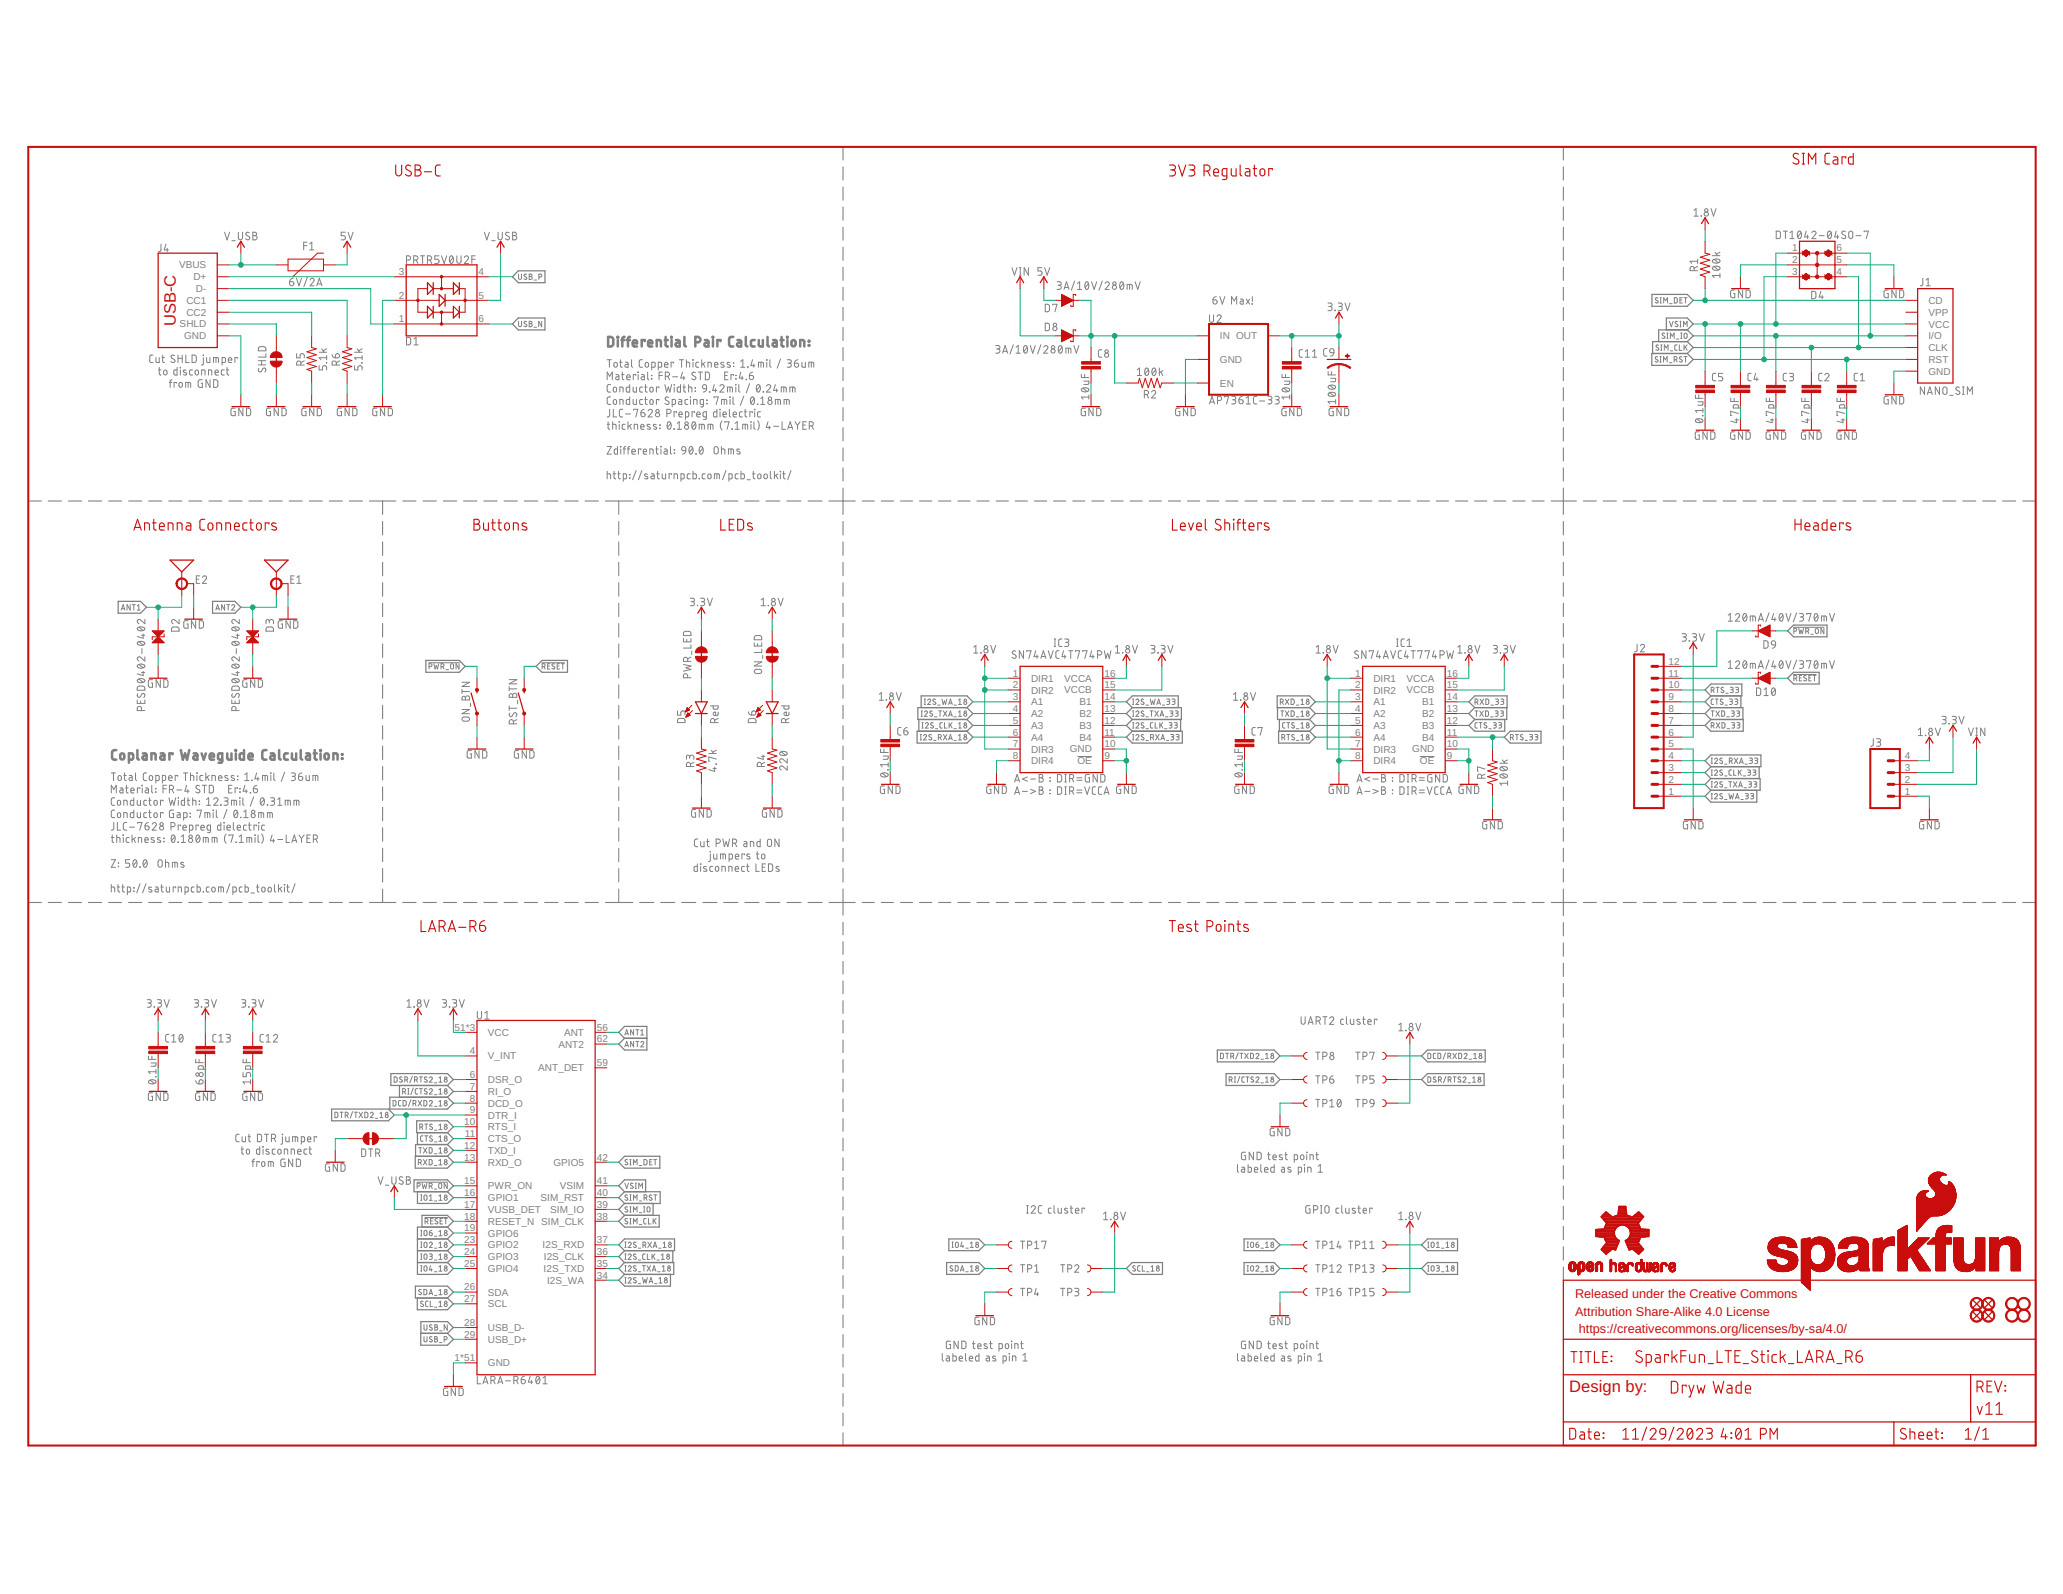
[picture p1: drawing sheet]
<svg xmlns="http://www.w3.org/2000/svg" width="279mm" height="216mm" viewBox="0 0 279 216" stroke-linecap="round" stroke-linejoin="round" font-family="sans-serif">
<defs><g id="words">
<g font-size="2.2" fill="#c90d0c">
<text x="23.8" y="44.2" transform="rotate(-90 23.8 44.2)">USB-C</text>
<text x="212.5" y="188.6">Design by:</text>
</g>
<g font-size="1.7" fill="#c90d0c">
<text x="213.3" y="175.8">Released under the Creative Commons</text>
<text x="213.3" y="178.2">Attribution Share-Alike 4.0 License</text>
<text x="213.8" y="180.6">https://creativecommons.org/licenses/by-sa/4.0/</text>
</g>
<g font-size="1.4" fill="#808080">
<text x="242.7" y="34.1">1</text>
<text x="242.7" y="35.7">2</text>
<text x="248.7" y="35.7">5</text>
<text x="248.7" y="34.1">6</text>
<text x="24.2" y="36.4">VBUS</text>
<text x="25.2" y="41.2">CC1</text>
<text x="26.2" y="38">D+</text>
<text x="26.5" y="39.6">D-</text>
<text x="54" y="40.5">2</text>
<text x="54" y="37.3">3</text>
<text x="64.8" y="40.5">5</text>
<text x="64.8" y="37.3">4</text>
<text x="242.7" y="37.3">3</text>
<text x="248.7" y="37.3">4</text>
<text x="261.2" y="41.2">CD</text>
<text x="24.3" y="44.4">SHLD</text>
<text x="24.9" y="46">GND</text>
<text x="25.2" y="42.8">CC2</text>
<text x="54" y="43.7">1</text>
<text x="64.8" y="43.7">6</text>
<text x="165.2" y="46">IN OUT</text>
<text x="261.2" y="47.6">CLK</text>
<text x="261.2" y="46">I/O</text>
<text x="261.2" y="44.4">VCC</text>
<text x="261.2" y="42.8">VPP</text>
<text x="165.2" y="52.4">EN</text>
<text x="165.2" y="49.2">GND</text>
<text x="261.2" y="50.8">GND</text>
<text x="261.2" y="49.2">RST</text>
<text x="137.2" y="91.6">1</text>
<text x="137.2" y="93.2">2</text>
<text x="137.2" y="94.8">3</text>
<text x="139.6" y="92.3">DIR1</text>
<text x="139.6" y="93.9">DIR2</text>
<text x="139.6" y="95.5">A1</text>
<text x="144.1" y="92.3">VCCA</text>
<text x="144.1" y="93.9">VCCB</text>
<text x="146.2" y="95.5">B1</text>
<text x="149.6" y="91.6">16</text>
<text x="149.6" y="93.2">15</text>
<text x="149.6" y="94.8">14</text>
<text x="183.6" y="91.6">1</text>
<text x="183.6" y="93.2">2</text>
<text x="183.6" y="94.8">3</text>
<text x="186" y="92.3">DIR1</text>
<text x="186" y="93.9">DIR2</text>
<text x="186" y="95.5">A1</text>
<text x="190.5" y="92.3">VCCA</text>
<text x="190.5" y="93.9">VCCB</text>
<text x="192.6" y="95.5">B1</text>
<text x="196" y="91.6">16</text>
<text x="196" y="93.2">15</text>
<text x="196" y="94.8">14</text>
<text x="226" y="94.8">9</text>
<text x="226" y="93.2">10</text>
<text x="226" y="91.6">11</text>
<text x="226" y="90">12</text>
<text x="137.2" y="96.4">4</text>
<text x="137.2" y="98">5</text>
<text x="137.2" y="99.6">6</text>
<text x="137.2" y="101.2">7</text>
<text x="139.6" y="97.1">A2</text>
<text x="139.6" y="98.7">A3</text>
<text x="139.6" y="100.3">A4</text>
<text x="139.6" y="101.9">DIR3</text>
<text x="144.9" y="101.9">GND</text>
<text x="146.2" y="97.1">B2</text>
<text x="146.2" y="98.7">B3</text>
<text x="146.2" y="100.3">B4</text>
<text x="149.6" y="96.4">13</text>
<text x="149.6" y="98">12</text>
<text x="149.6" y="99.6">11</text>
<text x="149.6" y="101.2">10</text>
<text x="183.6" y="96.4">4</text>
<text x="183.6" y="98">5</text>
<text x="183.6" y="99.6">6</text>
<text x="183.6" y="101.2">7</text>
<text x="186" y="97.1">A2</text>
<text x="186" y="98.7">A3</text>
<text x="186" y="100.3">A4</text>
<text x="186" y="101.9">DIR3</text>
<text x="191.3" y="101.9">GND</text>
<text x="192.6" y="97.1">B2</text>
<text x="192.6" y="98.7">B3</text>
<text x="192.6" y="100.3">B4</text>
<text x="196" y="96.4">13</text>
<text x="196" y="98">12</text>
<text x="196" y="99.6">11</text>
<text x="196" y="101.2">10</text>
<text x="226" y="101.2">5</text>
<text x="226" y="99.6">6</text>
<text x="226" y="98">7</text>
<text x="226" y="96.4">8</text>
<text x="137.2" y="102.8">8</text>
<text x="139.6" y="103.5">DIR4</text>
<text x="145.9" y="103.5">OE</text>
<text x="149.6" y="102.8">9</text>
<text x="183.6" y="102.8">8</text>
<text x="186" y="103.5">DIR4</text>
<text x="192.3" y="103.5">OE</text>
<text x="196" y="102.8">9</text>
<text x="226" y="107.6">1</text>
<text x="226" y="106">2</text>
<text x="226" y="104.4">3</text>
<text x="226" y="102.8">4</text>
<text x="258" y="107.6">1</text>
<text x="258" y="106">2</text>
<text x="258" y="104.4">3</text>
<text x="258" y="102.8">4</text>
<text x="61.6" y="139.6">51*3</text>
<text x="63.6" y="142.8">4</text>
<text x="66.1" y="140.3">VCC</text>
<text x="66.1" y="143.5">V_INT</text>
<text x="75.6" y="141.9">ANT2</text>
<text x="76.4" y="140.3">ANT</text>
<text x="80.8" y="139.6">56</text>
<text x="80.8" y="141.2">62</text>
<text x="63.6" y="146">6</text>
<text x="63.6" y="147.6">7</text>
<text x="63.6" y="149.2">8</text>
<text x="66.1" y="146.7">DSR_O</text>
<text x="66.1" y="148.3">RI_O</text>
<text x="66.1" y="149.9">DCD_O</text>
<text x="72.9" y="145.1">ANT_DET</text>
<text x="80.8" y="144.4">59</text>
<text x="62.9" y="155.6">12</text>
<text x="62.9" y="152.4">10</text>
<text x="63" y="154">11</text>
<text x="63.6" y="150.8">9</text>
<text x="66.1" y="153.1">RTS_I</text>
<text x="66.1" y="154.7">CTS_O</text>
<text x="66.1" y="151.5">DTR_I</text>
<text x="62.9" y="160.4">15</text>
<text x="62.9" y="157.2">13</text>
<text x="62.9" y="162">16</text>
<text x="66.1" y="161.1">PWR_ON</text>
<text x="66.1" y="156.3">TXD_I</text>
<text x="66.1" y="157.9">RXD_O</text>
<text x="75" y="157.9">GPIO5</text>
<text x="75.8" y="161.1">VSIM</text>
<text x="80.8" y="162">40</text>
<text x="80.8" y="160.4">41</text>
<text x="80.8" y="157.2">42</text>
<text x="62.9" y="165.2">18</text>
<text x="62.9" y="163.6">17</text>
<text x="62.9" y="166.8">19</text>
<text x="66.1" y="165.9">RESET_N SIM_CLK</text>
<text x="66.1" y="164.3">VUSB_DET</text>
<text x="66.1" y="167.5">GPIO6</text>
<text x="66.1" y="162.7">GPIO1</text>
<text x="73.2" y="162.7">SIM_RST</text>
<text x="74.5" y="164.3">SIM_IO</text>
<text x="80.8" y="165.2">38</text>
<text x="80.8" y="163.6">39</text>
<text x="62.9" y="171.6">25</text>
<text x="62.9" y="170">24</text>
<text x="62.9" y="168.4">23</text>
<text x="66.1" y="172.3">GPIO4</text>
<text x="66.1" y="170.7">GPIO3</text>
<text x="66.1" y="169.1">GPIO2</text>
<text x="73.5" y="169.1">I2S_RXD</text>
<text x="73.6" y="172.3">I2S_TXD</text>
<text x="73.7" y="170.7">I2S_CLK</text>
<text x="74.1" y="173.9">I2S_WA</text>
<text x="80.8" y="173.2">34</text>
<text x="80.8" y="171.6">35</text>
<text x="80.8" y="170">36</text>
<text x="80.8" y="168.4">37</text>
<text x="62.9" y="179.6">28</text>
<text x="62.9" y="176.4">27</text>
<text x="62.9" y="174.8">26</text>
<text x="66.1" y="177.1">SCL</text>
<text x="66.1" y="175.5">SDA</text>
<text x="61.6" y="184.4">1*51</text>
<text x="62.9" y="181.2">29</text>
<text x="66.1" y="185.1">GND</text>
<text x="66.1" y="180.3">USB_D-</text>
<text x="66.1" y="181.9">USB_D+</text>
</g>
</g></defs>
<g fill="none" stroke="#808080" stroke-width=".15">
<path d="M114.2 19.9v1.8M211.7 19.9v1.8M114.2 22.6v1.8M114.2 25.3v1.8M114.2 28v1.8M114.2 30.8v1.7M114.2 33.5v1.8M114.2 36.2v1.8M114.2 38.9v1.8M211.7 22.6v1.8M211.7 25.3v1.8M211.7 28v1.8"/>
<path d="M211.7 30.8v1.7M211.7 33.5v1.8M211.7 36.2v1.8M211.7 38.9v1.8M114.2 41.6v1.8M114.2 44.3v1.8M114.2 47.1v1.8M114.2 49.8v1.8M114.2 52.5v1.8M114.2 55.2v1.8M114.2 57.9v1.8M211.7 41.6v1.8"/>
<path d="M211.7 44.3v1.8M211.7 47.1v1.8M211.7 49.8v1.8M211.7 52.5v1.8M211.7 55.2v1.8M211.7 57.9v1.8M3.8 67.9h1.8M6.5 67.9h1.8M9.3 67.9h1.7M12 67.9h1.8M14.7 67.9h1.8M17.4 67.9h1.8"/>
<path d="M20.1 67.9h1.8M22.9 67.9h1.7M25.6 67.9h1.7M28.3 67.9h1.8M31 67.9h1.8M33.7 67.9h1.8M36.4 67.9h1.8M39.2 67.9h1.7M41.9 67.9h1.7M44.6 67.9h1.8M47.3 67.9h1.8M50 67.9h3.6"/>
<path d="M51.8 67.9v1.8M51.8 70.6v1.9M51.8 73.4v1.8M51.8 76.2v1.8M51.8 78.9v1.9M54.5 67.9h1.8M57.3 67.9h1.8M60 67.9h1.8M62.8 67.9h1.8M65.5 67.9h1.8M68.3 67.9h1.8M71 67.9h1.8"/>
<path d="M73.8 67.9h1.8M76.5 67.9h1.8M79.2 67.9h1.8M82 67.9h3.7M86.6 67.9h1.9M89.5 67.9h1.9M92.3 67.9h1.9M95.2 67.9h1.9M98 67.9h1.9M100.9 67.9h1.9M103.7 67.9h1.9M106.6 67.9h1.9"/>
<path d="M109.4 67.9h1.9M112.3 67.9h3.5M114.2 60.7v1.7M114.2 63.4v1.8M114.2 66.1v3.6M114.2 70.6v1.9M114.2 73.4v1.8M114.2 76.2v1.8M114.2 78.9v1.9M116.8 67.9h1.6M119.4 67.9h1.6M122 67.9h1.6"/>
<path d="M124.5 67.9h1.7M127.1 67.9h1.7M129.7 67.9h1.7M132.3 67.9h1.7M134.9 67.9h1.7M137.5 67.9h1.6M140.1 67.9h1.7M142.7 67.9h1.6M145.3 67.9h1.6M147.9 67.9h1.6M150.5 67.9h1.6M153.1 67.9h1.6"/>
<path d="M155.6 67.9h1.7M158.2 67.9h1.7M160.8 67.9h1.7M163.4 67.9h1.7M166 67.9h1.7M168.6 67.9h1.7M171.2 67.9h1.6M173.8 67.9h1.7M176.4 67.9h1.6M179 67.9h1.6M181.6 67.9h1.6M184.1 67.9h1.7"/>
<path d="M186.8 67.9h1.6M189.3 67.9h1.7M191.9 67.9h1.7M194.5 67.9h1.7M197.1 67.9h1.7M199.7 67.9h1.7M202.3 67.9h1.7M204.9 67.9h1.6M207.5 67.9h1.6M210.1 67.9h3.4M211.7 60.7v1.7M211.7 63.4v1.8"/>
<path d="M211.7 66.1v3.6M211.7 70.6v1.9M211.7 73.4v1.8M211.7 76.2v1.8M211.7 78.9v1.9M214.4 67.9h1.8M217.1 67.9h1.8M219.8 67.9h1.8M222.5 67.9h1.8M225.3 67.9h1.7M228 67.9h1.7M230.7 67.9h1.7"/>
<path d="M233.4 67.9h1.7M236.1 67.9h1.7M238.8 67.9h1.7M241.5 67.9h1.7M244.2 67.9h1.7M246.9 67.9h1.7M249.6 67.9h1.8M252.3 67.9h1.8M255 67.9h1.8M257.7 67.9h1.8M260.4 67.9h1.8M263.1 67.9h1.8"/>
<path d="M265.8 67.9h1.8M268.5 67.9h1.8M271.2 67.9h1.8M273.9 67.9h1.8M51.8 81.7v1.8M51.8 84.5v1.8M51.8 87.2v1.8M51.8 90v1.8M51.8 92.8v1.8M51.8 95.5v1.8M51.8 98.3v1.8M114.2 81.7v1.8"/>
<path d="M114.2 84.5v1.8M114.2 87.2v1.8M114.2 90v1.8M114.2 92.8v1.8M114.2 95.5v1.8M114.2 98.3v1.8M211.7 81.7v1.8M211.7 84.5v1.8M211.7 87.2v1.8M211.7 90v1.8M211.7 92.8v1.8M211.7 95.5v1.8"/>
<path d="M211.7 98.3v1.8M51.8 101v1.9M51.8 103.8v1.8M51.8 106.6v1.8M51.8 109.3v1.9M51.8 112.1v1.8M51.8 114.9v1.8M51.8 117.6v1.9M114.2 101v1.9M114.2 103.8v1.8M114.2 106.6v1.8M114.2 109.3v1.9"/>
<path d="M114.2 112.1v1.8M114.2 114.9v1.8M114.2 117.6v1.9M211.7 101v1.9M211.7 103.8v1.8M211.7 106.6v1.8M211.7 109.3v1.9M211.7 112.1v1.8M211.7 114.9v1.8M211.7 117.6v1.9M3.8 122.2h1.8M6.5 122.2h1.8"/>
<path d="M9.3 122.2h1.7M12 122.2h1.8M14.7 122.2h1.8M17.4 122.2h1.8M20.1 122.2h1.8M22.9 122.2h1.7M25.6 122.2h1.7M28.3 122.2h1.8M31 122.2h1.8M33.7 122.2h1.8M36.4 122.2h1.8M39.2 122.2h1.7"/>
<path d="M41.9 122.2h1.7M44.6 122.2h1.8M47.3 122.2h1.8M50 122.2h3.6M51.8 120.4v1.8M54.5 122.2h1.8M57.3 122.2h1.8M60 122.2h1.8M62.8 122.2h1.8M65.5 122.2h1.8M68.3 122.2h1.8M71 122.2h1.8"/>
<path d="M73.8 122.2h1.8M76.5 122.2h1.8M79.2 122.2h1.8M82 122.2h3.7M86.6 122.2h1.9M89.5 122.2h1.9M92.3 122.2h1.9M95.2 122.2h1.9M98 122.2h1.9M100.9 122.2h1.9M103.7 122.2h1.9M106.6 122.2h1.9"/>
<path d="M109.4 122.2h1.9M112.3 122.2h3.5M114.2 120.4v3.6M114.2 124.9v1.7M114.2 127.6v1.7M114.2 130.2v1.7M114.2 132.9v1.7M114.2 135.5v1.8M114.2 138.2v1.7M116.8 122.2h1.6M119.4 122.2h1.6M122 122.2h1.6"/>
<path d="M124.5 122.2h1.7M127.1 122.2h1.7M129.7 122.2h1.7M132.3 122.2h1.7M134.9 122.2h1.7M137.5 122.2h1.6M140.1 122.2h1.7M142.7 122.2h1.6M145.3 122.2h1.6M147.9 122.2h1.6M150.5 122.2h1.6M153.1 122.2h1.6"/>
<path d="M155.6 122.2h1.7M158.2 122.2h1.7M160.8 122.2h1.7M163.4 122.2h1.7M166 122.2h1.7M168.6 122.2h1.7M171.2 122.2h1.6M173.8 122.2h1.7M176.4 122.2h1.6M179 122.2h1.6M181.6 122.2h1.6M184.1 122.2h1.7"/>
<path d="M186.8 122.2h1.6M189.3 122.2h1.7M191.9 122.2h1.7M194.5 122.2h1.7M197.1 122.2h1.7M199.7 122.2h1.7M202.3 122.2h1.7M204.9 122.2h1.6M207.5 122.2h1.6M210.1 122.2h3.4M211.7 120.4v3.6M211.7 125v1.8"/>
<path d="M211.7 127.7v1.8M211.7 130.5v1.8M211.7 133.2v1.8M211.7 136v1.8M211.7 138.7v1.8M214.4 122.2h1.8M217.1 122.2h1.8M219.8 122.2h1.8M222.5 122.2h1.8M225.3 122.2h1.7M228 122.2h1.7M230.7 122.2h1.7"/>
<path d="M233.4 122.2h1.7M236.1 122.2h1.7M238.8 122.2h1.7M241.5 122.2h1.7M244.2 122.2h1.7M246.9 122.2h1.7M249.6 122.2h1.8M252.3 122.2h1.8M255 122.2h1.8M257.7 122.2h1.8M260.4 122.2h1.8M263.1 122.2h1.8"/>
<path d="M265.8 122.2h1.8M268.5 122.2h1.8M271.2 122.2h1.8M273.9 122.2h1.8M114.2 140.9v1.7M114.2 143.5v1.7M114.2 146.2v1.7M114.2 148.8v1.8M114.2 151.5v1.7M114.2 154.2v1.7M114.2 156.8v1.7M114.2 159.5v1.7"/>
<path d="M211.7 141.4v1.8M211.7 144.2v1.8M211.7 146.9v1.8M211.7 149.7v1.8M211.7 152.4v1.8M211.7 155.2v1.8M211.7 157.9v1.8M114.2 162.1v1.8M114.2 164.8v1.7M114.2 167.5v1.7M114.2 170.1v1.8M114.2 172.8v1.7"/>
<path d="M114.2 175.5v1.7M114.2 178.1v1.7M211.7 160.6v1.8M211.7 163.4v1.8M211.7 166.1v1.8M211.7 168.9v1.8M211.7 171.6v1.8M114.2 180.8v1.7M114.2 183.4v1.7M114.2 186.1v1.7M114.2 188.8v1.7M114.2 191.4v1.7"/>
<path d="M114.2 194.1v1.7"/>
</g>
<g fill="none" stroke="#808080" stroke-width=".14">
<path d="M21.8 33.1v.7a.24 .24 0 0 1-.3 .3M22.5 33.1l-.3 .7h.6M22.6 33.6v.5M30.4 31.5l.4 1 .3-1M31.4 32.6h.5M32.3 31.5v.7a.29 .29 0 0 0 .3 .3 .29 .29 0 0 0 .3-.3v-.7M33.8 31.5a.27 .27 0 0 0-.3 0 .27 .27 0 0 0-.2 .2l.1 .2 .3 .1a.28 .28 0 0 1 0 .5 .28 .28 0 0 1-.4-.2M34.2 31.5h.3a.23 .23 0 0 1 .3 .2 .23 .23 0 0 1-.3 .2h.2a.29 .29 0 0 1 .1 .4 .29 .29 0 0 1-.3 .2h-.3zM34.2 31.9h.3M39.2 38.1h.4a.29 .29 0 0 1 .2 .4 .29 .29 0 0 1-.3 .2 .29 .29 0 0 1-.3-.3zM39.7 37.7a.47 .47 0 0 0-.5 .4M40.2 37.7l.3 1 .3-1"/>
<path d="M41.1 33.3h.5M41.6 32.8h-.5v1M41.6 37.6l-.5 1.2M41.9 33.8h.6M41.9 33l.3-.2v1M42 37.9a.27 .27 0 0 1 .4-.2 .27 .27 0 0 1 .1 .4l-.5 .6h.5M42.9 38.7l.3-1 .4 1M43 38.5h.5M46.8 31.5h-.6v.4h.5l.1 .2-.1 .3-.5 .1M47.1 31.5l.4 1 .3-1M55.1 35.2h.2a.29 .29 0 0 0 .3-.3 .29 .29 0 0 0-.3-.3h-.2v1.1M56 35.2h.4a.29 .29 0 0 0 .2-.3 .29 .29 0 0 0-.3-.3h-.3v1.1"/>
<path d="M56.4 35.2l.2 .5M56.9 34.6h.6M57.2 34.6v1.1M57.9 35.2h.4a.29 .29 0 0 0 .2-.3 .29 .29 0 0 0-.3-.3h-.3v1.1M58.3 35.2l.2 .5M59.5 34.6h-.6v.5h.4l.2 .2-.2 .3-.4 .1M59.8 34.6l.4 1.1 .3-1.1M61 34.7a.54 .54 0 0 1 .5 .4 .54 .54 0 0 1-.4 .6 .68 .68 0 0 1-.1-1zM61.4 34.9l-.5 .6M61.9 34.6v.8a.29 .29 0 0 0 .3 .3 .29 .29 0 0 0 .2-.3v-.8M62.9 34.9a.28 .28 0 0 1 .4-.2 .28 .28 0 0 1 .1 .4l-.5 .6h.6M63.9 35.1h.4"/>
<path d="M64.3 34.6h-.4v1.1M65.6 31.5l.3 1 .4-1M66.6 32.6h.5M67.5 31.5v.7a.29 .29 0 0 0 .2 .3 .29 .29 0 0 0 .3-.3v-.7M69 31.5a.28 .28 0 0 0-.3 0 .28 .28 0 0 0-.2 .2l.1 .2 .3 .1a.26 .26 0 0 1 0 .4 .26 .26 0 0 1-.4 0l-.1-.1M69.4 31.5h.3a.23 .23 0 0 1 .3 .2 .23 .23 0 0 1-.3 .2h.1a.29 .29 0 0 1 .2 .4 .29 .29 0 0 1-.3 .2h-.3zM69.4 31.9h.3M70.2 37.1l.1 .7h.1h.2v-.7M71.3 37.2l-.2-.1-.1 .2 .3 .3v.2h-.1h-.2M71.7 37.1l.3 .1v.2h-.1l.1 .1a.2 .2 0 0 1 .1 .2 .2 .2 0 0 1-.2 .1h-.2zM71.7 37.4h.2M72.3 37.9h.4"/>
<path d="M73 37.5h.2a.2 .2 0 0 0 .2-.2 .2 .2 0 0 0-.2-.2h-.2v.7M137.1 36.3l.3 1 .3-1M138.1 37.3h.2M138.1 36.3h.2M138.2 36.3v1M139.3 36.3v1l-.6-1v1M141.1 36.3h-.5v.4h.4l.1 .2a.24 .24 0 0 1-.2 .4h-.3M141.5 36.3l.3 1 .4-1M143.2 38.2h.3a.23 .23 0 0 1 .2 .2 .23 .23 0 0 1-.2 .2h-.2M143.4 38.6a.29 .29 0 0 1 .3 .3 .29 .29 0 0 1-.3 .3h-.2M144.1 39.2l.3-1 .4 1M144.2 38.9h.5"/>
<path d="M145.5 38.1l-.4 1.2M145.9 39.2h.6M145.9 38.4l.3-.2v1M147.1 38.2h.1a.63 .63 0 0 1 0 1 .64 .64 0 0 1-.1-1zM147.4 38.4l-.4 .6M147.8 38.2l.4 1 .3-1M149.3 38.1l-.5 1.2M149.7 38.4a.28 .28 0 0 1 .4-.2 .28 .28 0 0 1 .1 .4l-.5 .6h.5M151.8 38.2h.1a.6 .6 0 0 1 0 1 .64 .64 0 0 1-.1-1zM152.1 38.4l-.4 .6M152.7 39.2v-.7h.5l.2 .2v.5M153 38.5v.7"/>
<path d="M153.7 38.2l.4 1 .3-1M229.4 28.5l.3-.2v1M229.4 29.3h.6M229.4 36.7v-.3a.28 .28 0 0 0-.2-.3 .28 .28 0 0 0-.3 .3v.3h1M229.9 36.1l-.5 .2M229.9 35.4h-1l.2 .3M229.9 35.1v.6M230.4 29.3h.1M231.7 28.3l.4 1 .3-1M231.9 34.6h1M232 36.2a.63 .63 0 0 1 .9 .1 .61 .61 0 0 1-1 0zM232 35.2a.65 .65 0 0 1 .9 .1 .58 .58 0 0 1-1 0z"/>
<path d="M232.2 36.1l.5 .5M232.2 35.1l.5 .5M232.3 34.2l.3 .4M232.9 37.3h-1l.3 .3M232.9 37v.6M232.9 34.2l-.4 .2M234.9 39.3h-.3l-.2 .1v.7l.1 .2h.4v-.5h-.1M236 39.3v1l-.6-1v1M236.5 39.3h.4l.1 .2v.5l-.1 .3h-.4zM240.6 31.3h.4l.1 .2v.5l-.1 .3h-.4zM241.5 31.3h.6M241.8 31.3v1"/>
<path d="M242.4 32.3h.6M242.4 31.5l.3-.2v1M243.5 31.4l.2-.1a.58 .58 0 0 1 0 1 .65 .65 0 0 1-.2-.9zM243.9 31.5l-.4 .6M244.6 31.3l-.2 .8h.6M244.8 31.9v.4M245.4 39.5h.3l.2 .1v.7l-.2 .1-.3 .1zM245.4 31.5a.28 .28 0 0 1 .4-.2 .28 .28 0 0 1 .1 .4l-.5 .6h.6M246.4 31.9h.7M246.6 39.5l-.2 .7h.6M247.6 31.4l.2-.1a.61 .61 0 0 1 0 1 .63 .63 0 0 1-.2-.9zM248 31.5l-.5 .6"/>
<path d="M248.7 31.3l-.2 .8h.5M248.9 31.9v.4M249.9 31.4l-.1-.1a.24 .24 0 0 0-.3 .1 .24 .24 0 0 0 .1 .3l.3 .2a.27 .27 0 0 1-.1 .4 .27 .27 0 0 1-.4-.1M250.5 31.4a.27 .27 0 0 1 .3-.1 .27 .27 0 0 1 .1 .3v.6a.27 .27 0 0 1-.3 .1 .27 .27 0 0 1-.2-.3v-.4zM251.4 31.9h.7M252.5 31.4v-.1h.5l-.2 1M255.7 39.3h-.3l-.2 .1v.7l.1 .2h.4v-.5h-.1M256.8 39.3v1l-.6-1v1M257.3 39.3h.4l.1 .2v.5l-.1 .3h-.4zM260.4 37.7v.8a.24 .24 0 0 1-.3 .2M260.9 38.7h.5M260.9 37.9l.2-.2v1"/>
<path d="M20.7 48.1h-.3l-.1 .2v.7l.4 .1M21.1 48.4v.6l.2 .1h.3v-.7M21.5 50.1h.3M21.6 49.8v.8l.2 .2M21.9 48.4h.4M22 48.1v.8l.1 .2h.2M22.2 50.2l.1-.1a.24 .24 0 0 1 .3 .2v.3a.23 .23 0 0 1-.2 .2 .23 .23 0 0 1-.2-.2zM22.9 51.8h.4M23.3 51.4l-.2 .2v.9M23.6 48.2l-.1-.1a.23 .23 0 0 0-.3 .1 .23 .23 0 0 0 .1 .3l.3 .2a.27 .27 0 0 1-.1 .4 .27 .27 0 0 1-.4-.1M23.9 51.9v-.1h-.3v.7M24 49.8v1h-.3l-.2-.2 .1-.4 .4-.1"/>
<path d="M24.1 48.1v1M24.1 48.5h.6M24.3 51.8a.24 .24 0 0 1 .4 .2v.2a.23 .23 0 0 1-.2 .3 .23 .23 0 0 1-.3-.3zM24.4 49.8h.1M24.4 50.1v.7M24.7 48.1v1M25.1 52.5v-.7h.6l.1 .7M25.2 48.1v1h.4M25.2 50.2a.25 .25 0 0 0-.4 0l.1 .2 .4 .2v.1a.28 .28 0 0 1-.5 0M25.5 51.8v.7M26 48.1h.4l.2 .2v.5l-.2 .3h-.4zM26.1 50.1h-.3l-.1 .2v.4l.4 .1"/>
<path d="M26.5 50.2v-.1a.22 .22 0 0 1 .4 .2v.3a.23 .23 0 0 1-.3 .2 .23 .23 0 0 1-.2-.2zM27.3 50.8v-.7l.4 .1 .1 .6M27.4 51.4h-.3l-.2 .2-.1 .6 .1 .2 .5 .1v-.6h-.2M27.5 48.1l.1 .1zM27.5 48.4v.9v.1h-.2M28 48.4v.5l.2 .2h.2v-.7M28.2 50.8v-.7l.5 .1v.6M28.4 51.4v1.1l-.5-1.1v1.1M28.9 49.1v-.7l.7 .1v.6M28.9 51.4h.3l.3 .2v.7l-.2 .2h-.4zM29.1 50.4h.5a.23 .23 0 0 0-.2-.3 .23 .23 0 0 0-.3 .2v.4l.5 .1M29.3 48.4v.7"/>
<path d="M30.1 49.1l.4-.1v-.4v-.1l-.4-.1v1M30.4 50.1h-.3l-.1 .2v.4l.4 .1M30.6 50.1h.4M30.8 49.8v.8l.2 .2M30.9 48.8h.5v-.1a.23 .23 0 0 0-.2-.3 .23 .23 0 0 0-.3 .3l.1 .4h.4M31.9 55.3l-.6 .1v.7l.1 .2h.5v-.6h-.2M32.2 48.5v-.1h-.4v.7M32.9 55.3v1l-.6-1v1M33.4 55.3h.4l.1 .2 .1 .5-.2 .3h-.4zM35 49.4h1M35 48.9h1M35.1 49.9l-.1 .1a.24 .24 0 0 0 .1 .3 .24 .24 0 0 0 .3 0l.2-.3a.27 .27 0 0 1 .4 0 .27 .27 0 0 1-.1 .4"/>
<path d="M35.1 47l.2-.1 .5 .1 .2 .1v.4h-1zM35.4 48.9v.5M36 47.9v.5h-1M36.6 55.3l-.5 .1v.7l.1 .2h.4v-.6h-.1M37.7 55.3v1l-.6-1v1M38.2 55.3h.4l.1 .2v.6l-.1 .2h-.4zM40.2 47.9v.6h.4l.1-.5 .2-.1 .3 .1v.5M40.7 49.4v-.2a.29 .29 0 0 0-.2-.3 .29 .29 0 0 0-.3 .3v.2h1M41.2 48.9l-.5 .2M41.4 55.3l-.5 .1v.7l.1 .2h.4v-.6h-.1M42.5 55.3v1l-.6-1v1M43 55.3h.4l.1 .2v.5l-.1 .3h-.4z"/>
<path d="M43.2 49.5v.6h.5v-.4l.2-.2 .3 .2v.4M43.2 47.7h1M43.6 47.2l.3 .5M44.2 49.1v.1zM44.2 48.2v.5M44.2 48.5h-1l.3 .2M44.2 47.2l-.4 .3M45 48a.43 .43 0 0 0 .4 .5M45.5 48a.29 .29 0 0 1 .5 0 .29 .29 0 0 1-.3 .5h-.3zM45.6 49.4v-.2a.29 .29 0 0 0-.3-.3 .29 .29 0 0 0-.3 .3v.2h1M46 48.9l-.4 .2M46.2 55.3l-.5 .1v.7l.1 .2h.4v-.6h-.1"/>
<path d="M47.3 55.3v1l-.6-1v1M47.8 55.3h.4l.1 .2v.5l-.1 .3h-.4zM48 49.5v.6h.5v-.4l.2-.2 .3 .2v.4M48 47.7h1M48.4 47.2l.3 .5M49 49.1v.1zM49 48.5h-1l.2 .2M49 48.2v.5M49 47.2l-.4 .3M51 55.3l-.5 .1v.7l.1 .2h.4v-.6h-.1M52.1 55.3v1l-.6-1v1M52.6 55.3h.4l.1 .2v.6l-.1 .2h-.4z"/>
<path d="M55.1 45.7h.4l.1 .2v.6l-.1 .2h-.4zM56.1 46.7h.5M56.1 45.9l.2-.2v1M70.2 43.5l.1 .7a.2 .2 0 0 0 .2 .1 .2 .2 0 0 0 .1-.3v-.5M71.3 43.6l-.2-.1-.1 .2 .3 .3v.2l-.1 .1-.2-.1M71.7 43.5h.3l.1 .2-.2 .1 .2 .2-.2 .3h-.2zM71.7 43.8h.2M72.3 44.3h.4M73.4 43.5v.8l-.4-.8v.8M82.2 48.7h.6M82.2 51.4v-1l.4 .6 .3-.6v1M82.2 57.5h.4"/>
<path d="M82.4 57.1v.9l.2 .1M82.5 48.7v1M82.6 55.4l-.1 .9-.3 .2M82.7 52.1h-.3l-.2 .2 .1 .7 .4 .1M82.7 53.8h-.3l-.2 .2 .1 .7 .4 .1M83 57.5l.4 .1v.5M83 57.1v1M83.1 55.4v1.1h.4M83.1 52.5a.23 .23 0 0 1 .2-.1 .23 .23 0 0 1 .2 .3v.2a.22 .22 0 0 1-.2 .2 .22 .22 0 0 1-.2-.2zM83.1 54.2l.1-.1a.22 .22 0 0 1 .3 .2v.4a.23 .23 0 0 1-.3 .1 .23 .23 0 0 1-.1-.2zM83.2 49.2l.1-.1a.23 .23 0 0 1 .3 .2v.2a.23 .23 0 0 1-.2 .2 .23 .23 0 0 1-.3-.2zM83.4 50.7h.3l.1 .2v.5h-.3l-.1-.2 .1-.1 .3-.1"/>
<path d="M83.8 57.1h.1M83.9 57.5v.6M83.9 49.1h.4M83.9 53.1v-.7l.5 .1v.6M83.9 54.8v-.7l.5 .1v.6M84 48.7v.9l.1 .1h.2M84.2 50.7h.3M84.3 50.4v.9l.1 .1h.1M84.3 55.4l-.3 .1-.1 .2v.6l.4 .2M84.7 57.5h-.4v.1v.5h.4M84.7 49.1h.3l.1 .1v.5h-.3a.19 .19 0 0 1-.2-.1 .19 .19 0 0 1 .2-.2h.3M84.7 56.1h.7"/>
<path d="M84.9 51.1h.4v-.1a.23 .23 0 0 0-.2-.3 .23 .23 0 0 0-.2 .3v.4h.4M85 57.1v1M85.3 57.7l.2 .4M85.3 52.1v1h-.4l-.1-.2v-.4l.5-.1M85.3 53.8v1h-.4l-.1-.2v-.4l.5-.1M85.5 57.5l-.5 .3M85.5 48.7v.9l.2 .1M85.7 52.4l.1 .6 .1 .1h.3v-.7M85.7 54.1l.1 .6 .1 .1h.3v-.7M85.8 55.6v-.2h.6l-.3 1.1M85.9 58.1v-.6l.4 .1 .1 .5M86.1 50.9v-.2h-.3v.7"/>
<path d="M86.4 50.4v.1zM86.4 50.7v.7M86.8 57.8h.4a.24 .24 0 0 0-.1-.3 .24 .24 0 0 0-.3 .2v.4h.4M86.8 55.9h.3a.28 .28 0 0 1 .3 .3 .28 .28 0 0 1-.3 .3 .28 .28 0 0 1-.3-.3zM86.9 50.7h.2l.2 .2v.5h-.4l-.1-.2 .1-.1 .4-.1M87 48.7h-.3l-.1 .3v.6l.4 .1M87 52.4l-.3 .1-.1 .1 .1 .4 .3 .1M87 54.1h-.3l-.1 .2 .1 .4 .3 .1M87.2 55.4a.47 .47 0 0 0-.4 .5M87.3 52.4h.4M87.3 54.1h.4M87.4 49.2l.1-.1a.23 .23 0 0 1 .3 .2v.2a.23 .23 0 0 1-.2 .2 .23 .23 0 0 1-.2-.2z"/>
<path d="M87.4 52.1v.8l.1 .2h.2M87.4 53.8v.8l.1 .2h.2M87.7 50.4v.9l.2 .1M87.8 55.7a.28 .28 0 0 1 .4-.3 .28 .28 0 0 1 .1 .5l-.5 .6h.5M88 52.5a.23 .23 0 0 1 .3-.1 .23 .23 0 0 1 .2 .3v.2a.22 .22 0 0 1-.3 .2 .22 .22 0 0 1-.2-.2zM88 54.2l.1-.1a.22 .22 0 0 1 .4 .2l-.1 .4a.23 .23 0 0 1-.2 .1 .23 .23 0 0 1-.2-.2zM88 57.5h-.2l-.2 .1 .1 .1 .4 .2v.2h-.5M88.2 50.8l.1 .1zM88.2 51.3l.1 .1zM88.3 49.7h.4v-.5l-.1-.1h-.3v1M88.9 57.5h-.3l-.1 .1 .4 .4a.28 .28 0 0 1-.4 .1M89.2 49.7h.4v-.5l-.1-.1h-.3v1"/>
<path d="M89.2 52.5v-.1h-.3v.7M89.2 54.2v-.1h-.3v.7M89.3 50.9h.4M89.3 57.6h.1zM89.3 58l.1 .1zM89.7 50.4h-.4v1M90 49.4h.5v-.1a.23 .23 0 0 0-.3-.2 .23 .23 0 0 0-.2 .2l.1 .4h.4M90 52.1l.3 1 .2-.7 .2 .7 .3-1M90.1 51l.4-.1a.29 .29 0 0 0 .2-.3 .29 .29 0 0 0-.3-.2h-.3v1M90.3 56h.4a.29 .29 0 0 0 .2-.3 .29 .29 0 0 0-.3-.3h-.3v1.1M90.4 51l.3 .4M90.5 57.2l.1-.1a.58 .58 0 0 1 0 1 .65 .65 0 0 1-.1-.9z"/>
<path d="M90.6 53.8h-.4a.24 .24 0 0 0 0 .4l.3 .2a.26 .26 0 0 1 0 .3 .26 .26 0 0 1-.4 0h-.1M90.8 57.3l-.4 .6M91 54.8l.5-.1v-.4l-.1-.2h-.4v1M91.1 51h.7M91.2 49.2v-.1h-.3v.6M91.3 58.1h.1M91.3 52.1h.1zM91.3 52.4v.7M91.6 55.9v-.1h-.3v.7M91.7 58.1h.6M91.7 57.3l.3-.2v1M91.9 54.1h.3l.1 .2v.5h-.2a.19 .19 0 0 1-.2-.2 .19 .19 0 0 1 .2-.2h.2"/>
<path d="M91.9 56.1h.5a.24 .24 0 0 0-.2-.3 .24 .24 0 0 0-.3 .2l.1 .4 .4 .1M92 48.7h.6M92.2 52.1v1h-.4l-.1-.2v-.4l.5-.1M92.3 48.7v1M92.4 50.4l-.2 .8h.6M92.5 52.4h.4M92.6 51v.4M92.6 52.1v.8l.1 .2h.2M92.8 56.5l.5-.1v-.5l-.2-.1h-.3v1M93 49.1h.4v.6M93 48.7v1M93.2 54.1h-.3l-.1 .2v.4l.4 .1"/>
<path d="M93.3 52.4l.4 .1v.6M93.3 52.1v1M93.5 53.8h.1M93.5 54.1v.7M93.8 57.2l.2-.1a.58 .58 0 0 1 0 1 .65 .65 0 0 1-.2-.9zM93.8 48.7l.1 .1zM93.9 49.1v.6M93.9 54.8v-.7l.5 .1v.6M94.1 55.9v-.1h-.4v.7M94.1 52.5l.1 .1zM94.1 53h.1zM94.2 50.5a.26 .26 0 0 0-.4 0 .26 .26 0 0 0 0 .3l.3 .2a.27 .27 0 0 1 0 .4 .27 .27 0 0 1-.4-.1"/>
<path d="M94.2 57.3l-.5 .6M94.4 56.1h.4v-.1a.23 .23 0 0 0-.2-.2 .23 .23 0 0 0-.2 .2v.4l.4 .1M94.6 50.4h.5M94.6 49.1h-.3l-.1 .1 .1 .5h.3M94.7 58.1v-.6h.6l.1 .6M94.8 50.4v1M95 48.7v1M95 57.5v.6M95.2 52.2a.28 .28 0 0 1 .3-.1 .28 .28 0 0 1 .2 .3v.3h-.3l-.2-.2zM95.2 49.3l.3 .4M95.3 54.8l-.5-.1v-.4l.1-.2h.4v.8l-.1 .2h-.3M95.5 49.1l-.5 .3"/>
<path d="M95.5 50.4h.4l.2 .3v.4l-.2 .3h-.4zM95.7 56.5l-.5-.1v-.4l.1-.2h.4v.8l-.1 .2h-.3M95.7 52.7a.43 .43 0 0 1-.5 .4M95.7 54.2l.1 .1zM95.7 54.7h.1zM95.9 49.7v-.6h.4v.6M95.9 58.1v-.6l.6 .1 .1 .5M96.1 53v.1zM96.2 57.5v.6M96.7 53.9v-.1h.6l-.3 1M96.7 52.1l-.2 .8h.6M96.8 49.4h.4a.23 .23 0 0 0-.1-.3 .23 .23 0 0 0-.3 .2v.4h.4"/>
<path d="M96.9 52.7v.4M97.1 55.4v1.1h-.4l-.1-.2v-.4l.5-.1M97.5 52.3a.28 .28 0 0 1 .4-.2 .28 .28 0 0 1 .1 .4l-.5 .6h.6M97.5 55.4v.1zM97.5 55.8v.7M97.7 54.8v-.7h.6l.1 .7M97.8 57a.95 .95 0 0 0 0 1.3M97.9 56.1h.5a.24 .24 0 0 0-.2-.3 .24 .24 0 0 0-.3 .2v.4l.5 .1M98 49.1a.25 .25 0 0 0-.4 .1l.5 .4-.2 .1h-.3M98.1 54.1v.7M98.1 50.9h.4M98.2 57.2v-.1h.5l-.2 1"/>
<path d="M98.5 53.1v-.7l.6 .1 .1 .6M98.6 50.4h-.5v1h.5M98.8 55.4v.9l.2 .2M98.8 53.8h.1zM98.9 49.1a.25 .25 0 0 0-.4 .1l.4 .4-.1 .1h-.3M98.9 52.4v.7M98.9 54.1v.7M99.1 58.1h.1zM99.3 53.8v.8l.1 .2M99.3 56.1h.4v-.1a.22 .22 0 0 0-.1-.2 .22 .22 0 0 0-.3 .1v.5l.4 .1M99.3 49.1l.1 .1zM99.3 49.6h.1"/>
<path d="M99.3 50.9v-.2h-.3v.7M99.5 58.1h.6M99.5 57.3l.3-.2v1M99.6 52.1h.1M99.7 51.3v.1zM99.7 50.8h.1M99.7 52.4v.7M100.1 52.1v.8l.1 .2M100.3 49.7h.6M100.3 49l.3-.3v1M100.3 50.4l-.2 .8h.6M100.5 51v.4"/>
<path d="M100.5 55.8h-.2l-.2 .2 .1 .4 .3 .1M100.6 58.1v-.6l.6 .1 .1 .5M100.7 53.7l-.4 1.2M100.8 55.8h.4M100.9 55.4v.9l.1 .2h.2M100.9 57.5v.6M101 51.4h.1zM101.3 49.7h.1M101.5 50.9h.3a.28 .28 0 0 1 .3 .3 .28 .28 0 0 1-.3 .2 .28 .28 0 0 1-.3-.3zM101.5 52l-.4 1.2M101.7 57.1h.1M101.7 57.5v.6"/>
<path d="M101.8 53.8h.1a.61 .61 0 0 1 0 1 .61 .61 0 0 1-.1-1zM101.9 55.9v-.1h-.3v.7M101.9 48.7l-.2 .8h.6M101.9 50.4a.47 .47 0 0 0-.4 .5M102.1 49.3v.4M102.1 57.1v.9l.2 .1M102.2 54l-.5 .6M102.2 55.4v.1zM102.2 55.8v.7M102.6 52.2l.1-.1a.58 .58 0 0 1 0 1 .65 .65 0 0 1-.1-.9zM102.6 54.7v.1zM102.6 57l.2 .6-.2 .7"/>
<path d="M102.7 49.7v-.6h.7v.6M102.9 52.3l-.4 .6M103 55.8h-.2l-.2 .2v.4l.4 .1M103 54.8h.6M103 54l.3-.2v1M103.1 49.1v.6M103.4 53v.1zM103.8 52.3a.28 .28 0 0 1 .4-.2 .28 .28 0 0 1 .1 .4l-.5 .6h.6M103.8 48.7l.1 .1zM103.8 49.1v.6M104 57.1l-.2 .8h.6M104.2 57.7v.4"/>
<path d="M104.3 48.7v.9l.1 .1M104.8 57.7h.7M105 54.8v-.7h.6l.1 .7M105 52.1l-.2 .8h.5M105.2 52.7v.4M105.4 54.1v.7M105.7 48.6l-.4 1.3M105.8 53.1v-.7l.7 .1v.6M105.9 57.1v1h.5M106.2 52.4v.7M106.2 54.8v-.7h.6l.1 .2v.5M106.5 54.1v.7"/>
<path d="M106.6 48.7h.4a.23 .23 0 0 1 .2 .3 .23 .23 0 0 1-.2 .2h-.3M106.7 58.1l.3-1 .4 1M106.8 57.9h.5M106.9 49.2a.28 .28 0 0 1 .3 .3 .28 .28 0 0 1-.3 .2h-.3M107 53.1v-.7l.6 .1 .1 .6M107.3 52.4v.7M107.6 49.2h.3a.29 .29 0 0 1 .3 .3 .29 .29 0 0 1-.3 .3 .29 .29 0 0 1-.3-.3zM107.7 57.1l.3 .5M108 57.6v.5M108.1 48.7a.47 .47 0 0 0-.5 .5M108.4 57.1l-.4 .5M108.6 49.1v.6h.2h.3v-.6"/>
<path d="M108.7 57.6h.4M109.2 57.1h-.5v1h.5M109.5 49.7v-.6h.7v.6M109.6 57.7h.3a.29 .29 0 0 0 .3-.3 .29 .29 0 0 0-.3-.3h-.3v1M109.9 49.1v.6M109.9 57.7l.3 .4M134.9 46.8h.3a.23 .23 0 0 1 .2 .2 .23 .23 0 0 1-.2 .3h-.2M135.1 47.3h.2a.29 .29 0 0 1 .1 .3 .29 .29 0 0 1-.3 .2h-.2M135.8 47.8l.3-1 .4 1M135.9 47.6h.5M137.2 46.7l-.4 1.2M137.6 47.8h.6"/>
<path d="M137.6 47l.3-.2v1M138.7 46.9l.2-.1a.6 .6 0 0 1 0 1 .65 .65 0 0 1-.2-.9zM139.1 47l-.4 .6M139.5 46.8l.4 1 .3-1M141 46.7l-.5 1.2M141.4 47v-.1a.27 .27 0 0 1 .4 0 .27 .27 0 0 1 0 .4l-.4 .5h.5M141.6 41.2h.4l.1 .2v.6l-.1 .2h-.4zM141.6 43.8h.4l.1 .1v.6l-.1 .3h-.4zM142.6 41.3v-.1h.6l-.3 1M143.4 46.9l.2-.1a.63 .63 0 0 1 0 1 .63 .63 0 0 1-.2-.9zM143.8 47l-.4 .6M144.4 47.8v-.6h.5l.1 .6"/>
<path d="M144.7 47.2v.6M145.4 46.8l.4 1 .3-1M146.5 50.7v.4h1M146.5 52.6a.65 .65 0 0 1 1 .2 .58 .58 0 0 1-1 0zM146.7 52.6l.5 .4M146.8 51.6h.7l-.1 .4-.6 .1M146.9 50.7v.4M147 55.3h-.4l-.1 .1-.1 .7 .1 .2h.5v-.6h-.2M147.5 53.8h-1l.2 .3M147.5 53.5v.6M148 55.3v1l-.5-1v1M148.5 55.3h.4l.2 .2v.5l-.2 .3h-.4z"/>
<path d="M149.2 47.4h-.3l-.1 .2v.7l.4 .1M154 50.9h.6M154 50.1l.3-.3v1.1M155 53.4h.3a.29 .29 0 0 0 .3-.2 .29 .29 0 0 0-.3-.3h-.3v1M155.2 49.9l.1-.1a.58 .58 0 0 1 0 1.1 .65 .65 0 0 1-.1-1zM155.3 53.4l.3 .5M155.5 50.1l-.4 .6M156 53.1v-.1a.27 .27 0 0 1 .4-.1 .27 .27 0 0 1 0 .4l-.4 .6h.5M156.1 49.9l.2-.1a.61 .61 0 0 1 0 1.1 .63 .63 0 0 1-.2-1zM156.5 50.1l-.4 .6M157 49.8v1.1M157.2 50.4l.3 .5"/>
<path d="M157.5 50.2l-.5 .3M159.8 55.3l-.5 .1-.1 .7 .1 .2h.5v-.6h-.2M160.8 55.3v1l-.5-1v1M161.3 55.3h.4l.2 .2v.5l-.2 .3h-.4zM163.8 42.7v.8a.28 .28 0 0 0 .3 .2 .28 .28 0 0 0 .3-.3v-.7M163.8 54.7l.3-1 .4 1M163.9 54.5h.5M164.3 40.6h.3a.28 .28 0 0 1 .2 .3 .28 .28 0 0 1-.2 .3 .28 .28 0 0 1-.3-.3zM164.7 40.2a.43 .43 0 0 0-.4 .4M164.8 42.9a.27 .27 0 0 1 .4-.2 .27 .27 0 0 1 .1 .4l-.5 .6h.6M164.9 54.3h.3a.29 .29 0 0 0 .2-.3 .29 .29 0 0 0-.2-.3h-.3v1M165.2 40.2l.3 1 .4-1"/>
<path d="M165.8 53.8v-.1h.6l-.3 1M166.8 41.2v-1l.4 .5 .3-.5v1M166.8 53.7h.4a.23 .23 0 0 1 .2 .2 .23 .23 0 0 1-.2 .2h-.3M167.1 54.1a.29 .29 0 0 1 .3 .3 .29 .29 0 0 1-.3 .3h-.3M167.8 54.1h.3a.29 .29 0 0 1 .3 .4 .29 .29 0 0 1-.3 .2 .29 .29 0 0 1-.3-.3zM168 40.5h.3l.1 .2v.5h-.3a.2 .2 0 0 1-.2-.2 .2 .2 0 0 1 .2-.2h.3M168.3 53.7a.51 .51 0 0 0-.5 .4M168.8 40.5l.4 .7M168.8 54.7h.6M168.8 53.9l.3-.2v1M169.2 40.5l-.4 .7M169.6 41.1v.1z"/>
<path d="M169.6 40.2v.7M170.2 53.7h-.3l-.1 .2v.7l.4 .1M170.6 54.3h.7M171.7 53.7h.3a.23 .23 0 0 1 .3 .2 .23 .23 0 0 1-.3 .2h-.2M172 54.1a.29 .29 0 0 1 .3 .3 .29 .29 0 0 1-.3 .3h-.3M172.7 53.7h.3a.23 .23 0 0 1 .2 .2 .23 .23 0 0 1-.2 .2h-.2M173 54.1l.1 .1a.29 .29 0 0 1 .1 .3 .29 .29 0 0 1-.2 .2h-.3M173.6 50.7v.4h1.1M173.7 52.6a.68 .68 0 0 1 1 .2 .6 .6 0 0 1-1.1 0zM173.9 52.6l.5 .4M174 51.6h.7l-.1 .4-.6 .1M174.1 50.7v.4"/>
<path d="M174.2 55.3l-.5 .1-.1 .7 .1 .2h.5v-.6h-.2M174.7 53.5v.6M174.7 53.8h-1.1l.3 .3M175.2 55.3v1l-.5-1v1M175.7 55.3h.4l.2 .2v.5l-.2 .3h-.4zM176.4 47.4h-.3l-.1 .2v.7l.4 .1M176.8 48.4h.6M176.8 47.6l.3-.2v1M177.8 48.4h.5M177.8 47.6l.3-.2v1M179.7 47.2h-.3l-.1 .2v.7l.4 .1M179.9 41h.3a.23 .23 0 0 1 .2 .3 .23 .23 0 0 1-.2 .2h-.2"/>
<path d="M179.9 50.3v.5h1M179.9 53.3a.63 .63 0 0 1 1 .1 .61 .61 0 0 1-1 0zM179.9 52.3a.65 .65 0 0 1 1 .1 .58 .58 0 0 1-1 0zM180.1 53.2l.6 .4M180.1 52.2l.6 .5M180.1 41.5a.29 .29 0 0 1 .3 .3 .29 .29 0 0 1-.3 .3h-.2M180.2 47.3l.1-.1a.27 .27 0 0 1 .4 .3v.3h-.5l-.1-.3zM180.2 51.2h.7l-.1 .5h-.6M180.3 50.3v.5M180.6 55.3l-.6 .1v.7l.1 .2h.5v-.6h-.2M180.7 47.8a.47 .47 0 0 1-.5 .4M180.8 42v.1z"/>
<path d="M180.9 54.4h-1l.2 .3M180.9 54.1v.6M181.2 41h.4a.23 .23 0 0 1 .2 .3 .23 .23 0 0 1-.2 .2h-.3M181.5 41.5a.29 .29 0 0 1 .3 .3 .29 .29 0 0 1-.3 .3h-.3M181.6 55.3v1l-.5-1v1M182.1 55.3h.4l.1 .2 .1 .5-.2 .3h-.4zM182.2 41l.3 1.1 .3-1.1M224.5 48.4l-.3-.1v.2l.3 .3v.2h-.1l-.2-.1M224.5 40.4l-.2-.1-.1 .2 .4 .3v.2h-.2h-.2M224.6 46.8l-.2-.1-.1 .2 .3 .3v.2l-.1 .1-.2-.2M224.8 49h.2M224.8 48.3h.2"/>
<path d="M224.9 40.3h.1M224.9 41h.1M224.9 48.3v.7M224.9 40.3v.7M224.9 46.7h.2M224.9 47.5h.2M225 46.7v.8M225.3 49v-.7l.3 .4 .2-.4v.7M225.3 41v-.7l.3 .4 .2-.4v.7M225.4 47.5v-.8l.3 .4 .2-.4v.8M225.4 45.2l-.1-.1-.2 .2 .4 .3v.2h-.2l-.2-.1M225.8 45.8h.1"/>
<path d="M225.8 45.1h.1M225.8 45.1v.7M226.1 43.5l.3 .8 .2-.8M226.1 49.1h.3M226.1 41.1h.4M226.2 47.5h.3M226.2 45.8v-.7l.3 .4 .2-.4v.7M226.7 48.7l.4-.1v-.3h-.4v.7M226.8 40.3l.3 .1v.6h-.3zM227 48.7l.1 .3M227 45.9h.4M227.1 46.7h-.2l-.1 .2v.5l.3 .1"/>
<path d="M227.2 43.6l-.2-.1-.1 .2 .3 .3v.2l-.1 .1-.3-.1M227.4 46.7v.8h.4M227.5 40.6h.3M227.5 44.3h.2M227.5 43.5h.2M227.6 43.5v.8M227.6 45.8h.2M227.6 45.1h.2M227.7 45.1v.7M227.8 48.4l-.2-.1-.1 .2 .3 .3v.2h-.1l-.3-.1M227.9 40.3h-.4v.7h.4M228 44.3v-.8l.2 .4 .3-.4v.8"/>
<path d="M228.1 40.3h.4M228.1 48.3h.4M228.1 46.7v.8M228.1 45.2l.2-.1 .2 .1v.4a.21 .21 0 0 1-.2 .2 .21 .21 0 0 1-.2-.2zM228.2 47l.3 .5M228.3 40.3v.7M228.3 48.3v.7M228.5 46.7l-.4 .5M229.6 56.9a.68 .68 0 0 1 1 .1 .61 .61 0 0 1-1 0zM229.6 53.5v.5h1M229.8 56.7l.6 .5M230 54.4h.6l-.1 .5h-.5"/>
<path d="M230.1 53.5v.5M230.1 58.5l-.5 .1v.7l.1 .2h.4v-.6h-.1M230.6 56.3h.1M230.6 55.3v.6M230.6 55.6h-1l.2 .3M231.2 58.5v1l-.6-1v1M231.7 58.5h.4l.1 .2v.6l-.1 .2h-.4zM232.4 50.6h-.3l-.2 .2 .1 .7 .4 .1M233.3 50.6h-.6v.4l.5 .1 .1 .1-.1 .4h-.5M234.4 53.9v.5h1M234.9 53.9v.5M234.9 58.5l-.5 .1v.7l.1 .2h.4v-.6h-.1"/>
<path d="M235 56.9h.4M235.2 56.7v.6l-.8-.3M235.4 55.3v-.5h-.5l-.1 .1-.1 .4h1.1M235.4 56l-1-.3v.6h.1M236 58.5v1l-.6-1v1M236.5 58.5h.4l.1 .2v.5l-.1 .3h-.4zM237.2 50.6h-.4l-.1 .2v.7l.5 .1M237.8 50.6l-.2 .8h.5M237.9 51.1v.5M239.2 53.9v.5h1M239.6 53.9v.5M239.8 58.5l-.6 .1v.7l.1 .2h.5v-.6h-.2"/>
<path d="M239.8 56.9h.4M240 56.7v.6l-.8-.3M240.2 55.3l-.1-.5h-.4l-.1 .1-.1 .4h1.1M240.2 56l-1-.3v.6h.1M240.8 58.5v1l-.6-1v1M241.3 58.5h.4l.1 .2 .1 .5-.2 .3h-.4zM242 50.6h-.4l-.1 .2 .1 .7 .4 .1M242.3 50.6h.4a.22 .22 0 0 1 .2 .2 .22 .22 0 0 1-.2 .2h-.2M242.6 51a.29 .29 0 0 1 .3 .3 .29 .29 0 0 1-.3 .3h-.3M244 53.9v.5h1M244.5 53.9v.5M244.5 58.5l-.5 .1v.7l.1 .2h.4v-.6h-.1"/>
<path d="M244.6 56.9h.4M244.8 56.7v.6l-.8-.3M245 55.3l-.1-.5h-.4l-.1 .1-.1 .4h1.1M245 56l-1-.3v.6h.1M245.6 58.5v1l-.6-1v1M246.1 58.5h.4l.1 .2v.6l-.1 .2h-.4zM246.8 50.6h-.4l-.1 .2 .1 .7 .4 .1M246.8 40v.5M247.1 50.8a.28 .28 0 0 1 .4-.2 .28 .28 0 0 1 .1 .4l-.5 .6h.6M248.8 53.9v.5h1M249.3 53.9v.5M249.3 58.5l-.5 .1v.7l.1 .2h.4v-.6h-.1"/>
<path d="M249.4 56.9h.4M249.6 56.7v.6l-.8-.3M249.8 55.3l-.1-.5h-.4l-.1 .1-.1 .4h1.1M249.8 56l-1-.3v.6h.1M250.4 58.5v1l-.6-1v1M250.9 58.5h.4l.1 .2v.5l-.1 .3h-.4zM251.6 50.6h-.4l-.1 .2v.7l.5 .1M251.9 51.6h.6M251.9 50.8l.3-.2v1M255.7 53.7h-.3l-.2 .1v.7l.1 .2h.4v-.6h-.1M256.8 53.7v1l-.6-1v1M257.3 53.7h.4l.1 .2v.5l-.1 .3h-.4z"/>
<path d="M260.6 52.4v1l-.5-1v1M261 53.4l.4-1 .3 1M261.1 53.2h.5M262.7 52.4v1l-.6-1v1M263.2 52.5a.28 .28 0 0 1 .3-.1 .28 .28 0 0 1 .2 .3v.4a.29 .29 0 0 1-.3 .3 .29 .29 0 0 1-.3-.3v-.4zM264.1 53.6h.4M265.4 52.5l-.3-.1a.22 .22 0 0 0-.2 .2 .22 .22 0 0 0 .1 .2l.3 .2a.24 .24 0 0 1 .1 .3 .24 .24 0 0 1-.3 .1l-.2-.1M265.8 53.4h.2M265.8 52.4h.2M265.9 52.4v1M266.4 53.4v-1l.4 .6 .3-.6v1M26.6 78.4h.3"/>
<path d="M27.1 78h-.5v1h.5M27.4 78.2a.28 .28 0 0 1 .4-.2 .28 .28 0 0 1 .1 .4l-.5 .6h.6M39.4 78.4h.3M39.8 78h-.4v1h.4M40.2 78.2l.3-.2v1M40.2 79h.6M82.2 64.2l.5 .1v.6M82.2 63.8v1.1M82.2 60.5h.6l-.6 1h.6M83 64.2h.4M83.2 63.8v.9l.2 .2M83.6 60.5v1h-.3l-.1-.2v-.4l.4-.1"/>
<path d="M83.7 64.2h.3M83.8 63.8v.9l.1 .1 .1 .1M83.8 67.9v1.8M83.8 70.6v1.9M83.8 73.4v1.8M83.8 76.2v1.8M83.8 78.9v1.9M84 60.5h.1zM84.1 60.8v.7M84.4 64.9l.4-.1 .1-.5-.1-.1h-.4v1M84.4 60.8h.4M84.8 60.5h-.2l-.1 .1v.9"/>
<path d="M85 60.8h.3M85.3 64.3h.1M85.3 64.7v.1zM85.3 60.5h-.1l-.1 .1v.9M85.6 61.2h.4v-.2a.23 .23 0 0 0-.2-.2 .23 .23 0 0 0-.2 .2l.1 .5h.3M86.1 63.7l-.4 1.3M86.8 60.9v-.1h-.3v.7M86.9 63.7l-.4 1.3M87.1 61.2h.5v-.2a.22 .22 0 0 0-.2-.2 .22 .22 0 0 0-.3 .1v.5l.5 .1M87.7 64.2a.25 .25 0 0 0-.4 .1l.5 .4-.2 .2-.3-.1M88 61.5v-.7l.4 .1 .1 .6M88.2 64.2h.3l.1 .1v.6h-.3a.19 .19 0 0 1-.2-.2 .19 .19 0 0 1 .2-.2h.3"/>
<path d="M88.8 60.8h.4M88.9 60.5v.8l.1 .2h.2M88.9 64.2h.4M89.1 63.8v.9l.2 .2M89.5 60.5h.1M89.5 60.8v.7M89.7 64.2v.6l.2 .1h.2v-.7M90 60.8h.2l.2 .2v.5h-.4l-.1-.2 .1-.2h.4M90.8 60.5v.8l.2 .2M91 64.3v-.1h-.4v.7M91.3 64.9v-.7l.4 .1 .1 .6M91.3 60.9l.1 .1z"/>
<path d="M91.3 61.4h.1zM92.2 64.9l.4-.1 .1-.5-.1-.1h-.4v1M92.4 60.5h.1a.27 .27 0 0 1 .4 .3v.2h-.5l-.1-.2zM92.9 61a.47 .47 0 0 1-.5 .5M93.4 60.6l.2-.1a.6 .6 0 0 1 0 1 .66 .66 0 0 1-.2-.9zM93.5 64.2h-.3l-.1 .1v.5l.4 .1M93.8 60.7l-.5 .6M93.9 63.8v1.1l.3-.1 .1-.1v-.4l-.4-.1M94.2 61.4l.1 .1zM94.7 64.8v.1zM94.8 60.6l.2-.1a.6 .6 0 0 1 0 1 .66 .66 0 0 1-.2-.9zM95.2 60.7l-.5 .6"/>
<path d="M95.5 64.2h-.3l-.1 .1v.5l.4 .1M95.9 64.3a.23 .23 0 0 1 .2-.1 .23 .23 0 0 1 .2 .2v.3a.23 .23 0 0 1-.3 .1 .23 .23 0 0 1-.1-.2zM96.8 64.9v-.7l.6 .1v.6M96.8 60.5h.1a.27 .27 0 0 1 .4 .3v.4a.29 .29 0 0 1-.3 .3 .29 .29 0 0 1-.3-.3v-.4zM97.1 64.2v.7M97.7 60.8l.4 .1 .1 .6M97.7 60.5v1M98.3 63.7l-.4 1.3M98.7 61.5v-.7l.6 .1v.6M98.7 64.9l.4-.1 .1-.5-.1-.1h-.4v1M99 60.8v.7M100 64.2h-.3l-.1 .1v.5l.4 .1"/>
<path d="M100.2 60.9a.25 .25 0 0 0-.4 0l.4 .5-.1 .1-.3-.1M100.4 63.8v1.1l.3-.1 .1-.1v-.4l-.4-.1M101.2 65h.4M101.9 64.2h.4M102 63.8v.9l.1 .1 .2 .1M102.6 64.3a.24 .24 0 0 1 .4 0v.4a.23 .23 0 0 1-.2 .1 .23 .23 0 0 1-.2-.2zM103.6 64.2a.24 .24 0 0 1 .3 .2v.2a.23 .23 0 0 1-.2 .3 .23 .23 0 0 1-.2-.3zM104.3 63.8v.9l.2 .2M104.9 63.8v1.1M105.1 64.4l.2 .5M105.3 64.2l-.4 .3M105.7 63.8v.1z"/>
<path d="M105.7 64.2v.7M106 64.2h.3M106.1 63.8v.9l.2 .2M107.1 63.7l-.4 1.3M16.4 82.6l.3-.7 .2 .7M16.5 82.4h.4M17.6 81.9v.7l-.4-.7v.7M17.9 81.9h.4M18.1 81.9v.7M18.6 94.8v.5h1v-.5M18.6 82.1l.2-.2v.7M18.6 82.6h.4"/>
<path d="M18.6 87.1a.68 .68 0 0 1 1 0 .63 .63 0 0 1-1 0zM18.6 85.1a.68 .68 0 0 1 1 .1 .63 .63 0 0 1-1 0zM18.7 94a.26 .26 0 0 0-.1 .4 .26 .26 0 0 0 .4-.1l.2-.3a.26 .26 0 0 1 .4 0 .26 .26 0 0 1 0 .4l-.1 .1M18.7 93l.7-.1 .2 .2v.4h-1zM18.7 92a.64 .64 0 0 1 .9 .2 .63 .63 0 0 1-1 0zM18.7 90.1a.64 .64 0 0 1 .9 .1 .63 .63 0 0 1-1 0zM18.8 92l.6 .4M18.8 90l.6 .4M18.8 86.9l.6 .5M18.8 84.9l.6 .5M19 94.9v.4M19.2 96.2l-.1-.4a.29 .29 0 0 0-.3-.1 .29 .29 0 0 0-.2 .2v.3h1"/>
<path d="M19.2 91.1h.4M19.2 86h.4M19.2 87.8v.7M19.4 85.9v.5l-.8-.2M19.4 90.9v.6l-.8-.2M19.6 89v.5l-.6-.5a.29 .29 0 0 0-.4 .1 .29 .29 0 0 0 .2 .4M19.6 83.9v.6l-.6-.5a.27 .27 0 0 0-.4 0 .27 .27 0 0 0 .1 .4l.1 .1M20.7 92.1h-.4l-.2 .1v.7l.1 .1 .5 .1v-.6h-.2M21.7 92.1v1l-.6-1v1M22.2 92.1h.4l.1 .1 .1 .6-.2 .3h-.4zM23.3 85l.8-.1 .1 .2 .1 .4h-1.1zM24.3 83.9v.6l-.6-.5a.27 .27 0 0 0-.4 0 .27 .27 0 0 0 0 .4l.2 .1"/>
<path d="M25.5 84.1h-.4l-.2 .1v.7l.1 .2h.5v-.6h-.2M26.5 84.1v1l-.6-1v1M27 84.1h.4l.1 .1v.7l-.1 .2h-.4zM29.2 82.6l.3-.7 .2 .7M29.3 82.4h.4M30.4 81.9v.7l-.4-.7v.7M30.7 81.9h.4M30.9 81.9v.7M31.4 82.1a.2 .2 0 0 1 .2-.2 .2 .2 0 0 1 .1 .3l-.3 .4h.4M31.4 94.8v.5h1v-.5M31.5 92a.63 .63 0 0 1 .9 .2 .61 .61 0 0 1-1 0zM31.5 90.1a.63 .63 0 0 1 .9 .1 .61 .61 0 0 1-1 0z"/>
<path d="M31.5 87a.65 .65 0 0 1 .9 .1 .61 .61 0 0 1-1 0zM31.5 85a.65 .65 0 0 1 .9 .2 .61 .61 0 0 1-1 0zM31.5 94l-.1 .1a.24 .24 0 0 0 .1 .3 .24 .24 0 0 0 .3-.1l.2-.3a.23 .23 0 0 1 .3-.1 .23 .23 0 0 1 .1 .4l-.1 .2M31.5 93l.2-.1h.5l.2 .2v.4h-1zM31.6 92l.6 .4M31.6 90l.6 .4M31.6 86.9l.6 .5M31.6 84.9l.6 .5M31.8 94.9v.4M32 96.2v-.3a.29 .29 0 0 0-.3-.2 .29 .29 0 0 0-.3 .2v.3h1M32 91.1h.4M32 86h.4"/>
<path d="M32 87.8v.7M32.2 85.9v.5l-.8-.2M32.2 90.9v.6l-.8-.2M32.4 89v.5l-.6-.5a.29 .29 0 0 0-.4 .1 .29 .29 0 0 0 .2 .4M32.4 83.9v.6l-.6-.5a.27 .27 0 0 0-.4 0 .27 .27 0 0 0 .1 .4l.1 .1M33.4 92.1h-.3l-.2 .1v.7l.1 .1 .4 .1v-.6h-.1M34.5 92.1v1l-.6-1v1M35 92.1h.4l.1 .1v.7l-.1 .2h-.4zM36.1 85l.2-.1h.6l.1 .2v.4h-1zM36.5 84.2a.29 .29 0 0 1 .3-.3 .29 .29 0 0 1 .2 .3v.3M36.5 84.4v-.3a.23 .23 0 0 0-.2-.2 .23 .23 0 0 0-.3 .1v.5M38.2 84.1l-.5 .1v.7l.1 .2h.4v-.6h-.1"/>
<path d="M39.3 84.1v1l-.6-1v1M39.8 84.1h.4l.1 .1v.6l-.1 .3h-.4zM58.1 89.8h4.1M58.1 90.3h.3a.2 .2 0 0 0 .1-.2 .2 .2 0 0 0-.2-.2h-.2v.7M58.8 89.9l.1 .7 .2-.5 .1 .5 .2-.7M59.7 90.3h.2a.2 .2 0 0 0 .2-.2 .2 .2 0 0 0-.2-.2h-.2v.7M60 90.3l.1 .3M60.4 90.7h.3M61 90l.2-.1 .2 .1v.4l-.1 .2-.3-.1zM62.2 89.9v.7l-.4-.7v.7M62.6 96.1h1l-1 .6h1M62.6 93.4v.5"/>
<path d="M62.6 93.7h1M62.6 92.4h1l-1 .6h1M62.6 97.2a.84 .84 0 0 1 .8-.1 .29 .29 0 0 1 .2 .4 .29 .29 0 0 1-.3 .2h-.5a.29 .29 0 0 1-.2-.2 .29 .29 0 0 1 0-.3zM62.7 94.3a.24 .24 0 0 1 .3 .2 .28 .28 0 0 1 .3-.3 .28 .28 0 0 1 .3 .3v.3h-1zM63 94.5v.3M63.7 95.2v.5M69 92.1h1l-1 .5h1M69 93v.6M69 95.6v.6M69 95.9h1M69 93.3h1M69 94.1l.1-.1a.23 .23 0 0 1 .3 .2v-.2a.29 .29 0 0 1 .4-.1 .29 .29 0 0 1 .2 .3v.2h-1z"/>
<path d="M69 96.6a.26 .26 0 0 0 0 .3 .26 .26 0 0 0 .3 .1l.3-.4a.27 .27 0 0 1 .4 .1 .27 .27 0 0 1-.2 .4M69.4 94.2v.2M69.5 98v-.4a.29 .29 0 0 0-.3-.1 .29 .29 0 0 0-.2 .2v.3h1M70 97.5l-.5 .2M70.1 94.9v.4M73.4 89.8h3.1M73.4 90.3l.4-.1a.19 .19 0 0 0 0-.2 .19 .19 0 0 0-.2-.1h-.2v.7M73.7 90.3l.1 .3M74.2 90.2h.2M74.5 89.9h-.3v.7h.3M75.1 90l-.2-.1-.1 .1 .3 .4v.2l-.4-.1M75.5 90.2h.2"/>
<path d="M75.8 89.9h-.3v.7h.3M76 89.9h.4M76.2 89.9v.7M83.8 81.7v1.8M83.8 84.5v1.8M83.8 87.2v1.8M83.8 90v1.8M83.8 92.8v1.8M83.8 95.5v1.8M83.8 98.3v1.8M91.8 96.3v.6h.4v-.5l.2-.1 .4 .1v.5M91.8 97.4l.2-.1h.6l.2 .2v.4h-1z"/>
<path d="M92.6 86.5v.4h1v-.4M92.6 90l1 .2-.7 .2 .7 .3-1 .2M92.6 85.6l.2-.1h.6l.2 .2v.4h-1zM93 86.6v.3M93.1 91.8v-.3a.29 .29 0 0 0-.3-.3 .29 .29 0 0 0-.2 .3v.3h1M93.1 89.6v-.3a.29 .29 0 0 0-.3-.3 .29 .29 0 0 0-.2 .3v.3h1M93.5 81h.3a.23 .23 0 0 1 .3 .3 .23 .23 0 0 1-.3 .2h-.2M93.6 89l-.5 .2M93.6 87.3v.5h-1M93.7 88.2v.4M93.8 81.5a.28 .28 0 0 1 .3 .3 .28 .28 0 0 1-.3 .2h-.3M94.4 82h.1"/>
<path d="M94.9 81l.5 .1a.24 .24 0 0 1-.2 .4h-.2M95.1 81.5a.28 .28 0 0 1 .3 .3 .28 .28 0 0 1-.3 .2h-.2M95.8 81l.3 1 .4-1M96.2 95.6h1.1l-.1 .4-.1 .1-.4-.1-.1-.4M96.8 97.9v-.3a.29 .29 0 0 0-.3-.3 .29 .29 0 0 0-.3 .3v.3h1.1M97.3 96.5l-.1 .3-.1 .1h-.3a.24 .24 0 0 1-.2-.3 .24 .24 0 0 1 .3-.1v.4M97.3 97.3l-.5 .2M101.3 96.4a.47 .47 0 0 0 .5 .5M101.4 97.4l.8-.1 .2 .2v.4h-1.1zM101.8 96.4a.29 .29 0 0 1 .5 0 .29 .29 0 0 1-.2 .5h-.3zM102.2 89.6h1l-1 .6h1M102.2 87.1v.4h1v-.4"/>
<path d="M102.2 90.8a.84 .84 0 0 1 .8-.1 .29 .29 0 0 1 .2 .3 .29 .29 0 0 1-.3 .2h-.5a.29 .29 0 0 1-.2-.1 .29 .29 0 0 1 0-.3zM102.2 86.2l.2-.1h.6l.1 .2 .1 .4h-1zM102.6 87.2v.3M103.1 81.3l.3-.3v1M103.1 82h.6M103.2 87.9v.5h-1M103.3 88.8v.4M104 82h.1zM105.4 81l.3 1 .4-1M105.8 95.6h1v.4l-.1 .1-.4-.1-.1-.4M106.4 97.9v-.3a.29 .29 0 0 0-.3-.3 .29 .29 0 0 0-.3 .3v.3h1M106.8 96.5v.3l-.4 .1a.24 .24 0 0 1-.2-.3 .24 .24 0 0 1 .3-.1v.4"/>
<path d="M106.8 97.3l-.4 .2M119.1 94l.3-.2v1M119.1 94.8h.6M120 94.8h.1zM121.4 93.8l.3 1 .4-1M122 98.5l-.3 .1-.1 .2v.6l.4 .2M122.4 99h.3a.28 .28 0 0 1 .3 .3 .28 .28 0 0 1-.3 .2 .28 .28 0 0 1-.3-.2zM122.9 98.5a.47 .47 0 0 0-.5 .5M124.6 99.5h.2M124.7 99.5v.7M124.8 97h.1M124.8 96.3h.1"/>
<path d="M124.8 96.3v.7M124.9 98.6h.1M124.9 97.9h.1M124.9 97.9v.7M125.1 99.7a.2 .2 0 0 1 .3-.2 .2 .2 0 0 1 0 .3l-.3 .4h.4M125.2 95.4h.1M125.2 94.7h.1M125.2 96.5l.1-.2 .3 .1v.1l-.4 .5h.4M125.3 94.7v.7M125.3 98a.2 .2 0 0 1 .3-.1 .2 .2 0 0 1 .1 .3l-.4 .4h.4M125.6 94.8a.21 .21 0 0 1 .3-.1 .21 .21 0 0 1 .1 .3l-.4 .4h.4M126.2 99.5h-.3l-.1 .2 .4 .3v.1l-.2 .1-.2-.1"/>
<path d="M126.3 96.4l-.3-.1-.1 .2 .4 .3v.1l-.1 .1-.3-.1M126.4 97.9h-.3l-.1 .1 .1 .2 .3 .2v.1l-.1 .1-.3-.1M126.6 97.1h.3M126.7 98.7h.3M126.7 94.7h-.3l-.1 .1 .4 .4v.1l-.1 .1-.3-.1M127 95.5h.3M127.1 99.9h.3a.2 .2 0 0 0 .1-.3 .2 .2 0 0 0-.2-.1h-.2v.7M127.1 96.3h.4M127.3 99.9l.2 .3M127.3 96.3v.7M127.6 94.7l.1 .7 .2-.5 .2 .5 .1-.7M127.6 97.9h-.2l-.1 .1v.5l.3 .1"/>
<path d="M127.8 99.5l.4 .7M127.8 96.3l.4 .7M127.9 97.9v.7h.3M128.2 99.5l-.4 .7M128.2 96.3l-.4 .7M128.5 97l.2-.7 .3 .7M128.5 95.4l.2-.7 .3 .7M128.5 95.2h.4M128.5 96.8h.4M128.5 97.9v.7M128.7 98.2l.2 .4M128.9 97.9l-.4 .4"/>
<path d="M129.2 97.1h.3M129.2 98.7h.3M129.2 95.5h.3M129.8 98.6h.4M129.8 97h.4M129.8 95.4h.4M129.8 99.7l.2-.2v.7M129.8 94.8l.2-.1v.7M129.8 96.5l.2-.2v.7M129.8 98l.2-.1v.7M131.9 88.5h.5M131.9 87.7l.3-.3v1.1"/>
<path d="M132.8 88.4l.1 .1zM134.2 87.4l.3 1.1 .4-1.1M137.6 88.2a.27 .27 0 0 0-.3-.1 .27 .27 0 0 0-.2 .3l.1 .2 .3 .1a.28 .28 0 0 1 0 .5 .28 .28 0 0 1-.4-.2M138.6 88.1v1.1l-.6-1.1v1.1M139.1 88.3v-.2h.5l-.3 1.1M140.3 88.1l-.3 .8h.6M140.4 88.7v.5M141 89.2l.3-1.1 .3 1.1M141.1 88.9h.5M142 88.1l.3 1.1 .3-1.1M142.8 87.6h.2M142.8 86.6h.2"/>
<path d="M142.9 86.6v1M143.4 88.1l-.3 .1-.1 .2v.6l.4 .2M143.8 86.6h-.3l-.1 .2v.7l.4 .1M144 88.1l-.2 .8h.6M144.2 86.6h.5a.23 .23 0 0 1 .1 .2 .23 .23 0 0 1-.3 .2h-.2M144.2 88.7v.5M144.5 87a.29 .29 0 0 1 .3 .3 .29 .29 0 0 1-.3 .3h-.3M144.7 88.1h.6M145 88.1v1.1M145.6 88.3v-.2h.6l-.3 1.1M146.6 88.3v-.2h.6l-.3 1.1M147.8 88.1l-.2 .8h.6"/>
<path d="M148 88.7v.5M148.7 88.7h.2a.29 .29 0 0 0 .3-.3 .29 .29 0 0 0-.3-.3h-.2v1.1M149.6 88.1l.2 1.1 .2-.7 .2 .7 .3-1.1M151.1 88.5h.5M151.1 87.7l.2-.3v1.1M152 88.4l.1 .1zM153.4 87.4l.3 1.1 .4-1.1M153.4 98.6h.1M153.4 97h.1M153.4 97.9h.1M153.4 96.3h.1M153.4 99.5h.1"/>
<path d="M153.4 95.4h.1M153.4 94.7h.1M153.5 94.7v.7M153.5 96.3v.7M153.5 97.9v.7M153.5 99.5v.7M153.8 99.7a.2 .2 0 0 1 .3-.2 .2 .2 0 0 1 .1 .3l-.4 .4h.4M153.8 98a.21 .21 0 0 1 .3-.1 .21 .21 0 0 1 .1 .3l-.4 .4h.4M153.8 94.8a.21 .21 0 0 1 .3-.1 .21 .21 0 0 1 .1 .3l-.4 .4h.4M153.8 96.5a.2 .2 0 0 1 .3-.2 .2 .2 0 0 1 .1 .3l-.4 .4h.4M154.9 99.5h-.3v.2l.3 .3v.1l-.1 .1-.3-.1M154.9 97.9h-.3v.1l.3 .4v.1l-.1 .1-.3-.1"/>
<path d="M154.9 94.7h-.3v.1l.3 .4v.1l-.1 .1-.3-.1M154.9 96.4l-.3-.1v.2l.3 .3v.1l-.1 .1-.3-.1M155.2 97.1h.3M155.2 98.7h.3M155.2 95.5h.3M155.8 96.3h.4M155.8 94.7l.2 .7 .1-.5 .2 .5 .1-.7M155.8 99.9h.3a.2 .2 0 0 0 .1-.3 .2 .2 0 0 0-.2-.1h-.2v.7M155.9 87.4h.3a.23 .23 0 0 1 .2 .3 .23 .23 0 0 1-.2 .2h-.2M156 96.3v.7M156.1 99.9l.2 .3M156.1 97.9h-.2l-.1 .1v.5l.3 .1"/>
<path d="M156.1 87.9h.2a.29 .29 0 0 1 .1 .3 .29 .29 0 0 1-.3 .3h-.2M156.4 96.3l.5 .7M156.4 97.9v.7h.4M156.5 99.5l.5 .7M156.7 95.4l.2-.7 .3 .7M156.7 95.2h.4M156.8 88.4l.1 .1zM156.9 96.3l-.5 .7M157 99.5l-.5 .7M157.1 97.9v.7M157.1 97l.3-.7 .2 .7M157.2 96.8h.3"/>
<path d="M157.2 98.2l.3 .4M157.2 87.4h.4a.23 .23 0 0 1 .2 .3 .23 .23 0 0 1-.2 .2h-.2M157.4 95.5h.3M157.5 97.9l-.4 .4M157.5 87.9a.29 .29 0 0 1 .3 .3 .29 .29 0 0 1-.3 .3h-.3M157.7 98.7h.4M157.8 97.1h.4M158 94.7l.4 .1-.1 .2h-.2M158.2 87.4l.3 1.1 .4-1.1M158.2 95h.1a.2 .2 0 0 1 .1 .3 .2 .2 0 0 1-.2 .1h-.2M158.3 97.9h.4v.1v.2h-.3M158.5 96.3l.3 .1v.2h-.3"/>
<path d="M158.5 98.2l.2 .1v.2l-.4 .1M158.6 99.5l.4 .1-.1 .2h-.3M158.6 96.6a.21 .21 0 0 1 .3 .2 .21 .21 0 0 1-.3 .2h-.1M158.7 94.7l.4 .1v.2h-.3M158.8 99.8l.1 .1v.2l-.3 .1M158.9 95h.1a.2 .2 0 0 1 .1 .3 .2 .2 0 0 1-.2 .1h-.2M159 97.9l.4 .1v.2h-.3M159.2 96.3l.4 .1-.1 .2h-.2M159.3 98.2l.1 .1v.2l-.4 .1M159.3 99.5l.4 .1-.1 .2h-.2M159.4 96.6a.21 .21 0 0 1 .2 .2 .21 .21 0 0 1-.2 .2h-.2M159.5 99.8l.2 .1v.2l-.4 .1"/>
<path d="M167 94.8h.6M167 94l.3-.2v1M168 94.8h.1zM169.4 93.8l.3 1 .4-1M170 98.5l-.3 .1-.1 .2v.6l.4 .2M170.4 98.7v-.2h.5l-.2 1.1M173.4 95.1l.4-.1-.1-.3h-.3v.7M173.5 96.3h.4M173.6 99.9h.3a.2 .2 0 0 0 .1-.3 .2 .2 0 0 0-.2-.1h-.2v.7M173.7 95.1l.1 .3M173.7 96.3v.7M173.8 99.9l.2 .3"/>
<path d="M174 97.9h-.2l-.1 .1v.5l.3 .1M174.1 94.7l.5 .7M174.1 96.3l.5 .7M174.3 97.9h.4M174.3 99.5h.4M174.5 97.9v.7M174.5 99.5v.7M174.6 94.7l-.5 .7M174.6 96.3l-.5 .7M174.9 94.7l.3 .1 .1 .4-.1 .2h-.3zM174.9 96.3h.3l.1 .2v.3l-.2 .2h-.2zM175.3 97.9h-.3l-.1 .1 .1 .2 .3 .2v.1l-.1 .1-.3-.1"/>
<path d="M175.3 99.5h-.3l-.1 .2 .4 .3v.1l-.1 .1-.3-.1M175.6 97.1h.3M175.6 98.7h.3M175.6 95.5h.3M176.2 98.6h.4M176.2 97h.4M176.2 95.4h.4M176.2 94.8l.2-.1v.7M176.2 96.5l.2-.2v.7M176.2 98l.2-.1v.7M176.2 99.7l.2-.2v.7M178.2 88.5h.6"/>
<path d="M178.2 87.7l.3-.3v1.1M179.2 88.4l.1 .1zM180.6 87.4l.3 1.1 .3-1.1M184 88.2a.28 .28 0 0 0-.3-.1 .28 .28 0 0 0-.2 .3l.1 .2 .3 .1a.28 .28 0 0 1-.1 .5 .28 .28 0 0 1-.4-.2M185 88.1v1.1l-.6-1.1v1.1M185.4 88.3v-.2h.6l-.3 1.1M186.6 88.1l-.2 .8h.6M186.8 88.7v.5M187.3 89.2l.4-1.1 .3 1.1M187.4 88.9h.5M188.3 88.1l.4 1.1 .3-1.1M189.1 87.6h.3"/>
<path d="M189.1 86.6h.3M189.3 86.6v1M189.8 88.1l-.3 .1-.1 .2v.6l.4 .2M190.2 86.6h-.3l-.1 .2v.7l.4 .1M190.4 88.1l-.2 .8h.6M190.6 87.6h.5M190.6 86.8l.3-.2v1M190.6 88.7v.5M191.1 88.1h.6M191.4 88.1v1.1M192 88.3v-.2h.6l-.3 1.1M193 88.3v-.2h.6l-.3 1.1"/>
<path d="M194.2 88.1l-.2 .8h.6M194.4 88.7v.5M195 88.7h.4a.29 .29 0 0 0 .2-.3 .29 .29 0 0 0-.3-.3h-.3v1.1M195.9 88.1l.3 1.1 .2-.7 .2 .7 .2-1.1M197.4 88.5h.6M197.4 87.7l.3-.3v1.1M198.4 88.4v.1zM199.7 87.4l.4 1.1 .3-1.1M199.8 95.1h.2a.21 .21 0 0 0 .2-.2 .21 .21 0 0 0-.2-.2h-.2v.7M199.8 96.3h.4M200 96.3v.7M200 95.1l.2 .3"/>
<path d="M200.1 97.9h-.2l-.1 .1v.5l.3 .1M200.3 97.9h.4M200.4 96.3l.5 .7M200.4 94.7l.5 .7M200.5 97.9v.7M200.9 96.3l-.5 .7M200.9 94.7l-.5 .7M201.2 96.3l.4 .1v.5l-.2 .1h-.2zM201.2 94.7l.4 .1v.4l-.1 .2h-.3zM201.3 97.9h-.2l-.1 .1 .4 .4v.1l-.2 .1-.2-.1M201.6 98.7h.4M201.9 97.1h.3"/>
<path d="M201.9 95.5h.4M202.2 87.4h.4a.23 .23 0 0 1 .2 .3 .23 .23 0 0 1-.2 .2h-.2M202.2 97.9h.4v.1v.2h-.3M202.4 98.2h.1a.2 .2 0 0 1 .1 .3 .2 .2 0 0 1-.2 .1h-.2M202.5 96.3l.4 .1-.1 .2h-.2M202.5 87.9a.29 .29 0 0 1 .3 .3 .29 .29 0 0 1-.3 .3h-.3M202.5 94.7l.4 .1v.2h-.3M202.7 96.6h.1a.2 .2 0 0 1 .1 .3 .2 .2 0 0 1-.2 .1h-.2M202.8 95a.2 .2 0 0 1 .1 .3 .2 .2 0 0 1-.1 .1h-.3M203 97.9h.3l.1 .1-.1 .2h-.3M203.2 98.2h.1a.2 .2 0 0 1 .1 .3 .2 .2 0 0 1-.2 .1h-.2M203.2 88.4v.1z"/>
<path d="M203.2 96.3l.4 .1-.1 .2h-.2M203.3 94.7h.3l.1 .1-.1 .2h-.3M203.4 96.6h.1a.2 .2 0 0 1 .1 .3 .2 .2 0 0 1-.2 .1h-.2M203.5 95h.1a.2 .2 0 0 1 .1 .3 .2 .2 0 0 1-.2 .1h-.2M203.6 87.4h.4a.23 .23 0 0 1 .2 .3 .23 .23 0 0 1-.2 .2h-.3M203.9 87.9a.29 .29 0 0 1 .3 .3 .29 .29 0 0 1-.3 .3h-.3M204.5 87.4l.4 1.1 .3-1.1M204.6 99.9h.3a.2 .2 0 0 0 .1-.3 .2 .2 0 0 0-.2-.1h-.2v.7M204.8 99.9l.2 .3M205.2 99.5h.4M205.4 99.5v.7M206.2 99.5h-.2l-.1 .2 .4 .3v.1l-.2 .1-.2-.1"/>
<path d="M207.2 99.5h.3l.1 .2-.1 .1h-.3M207.3 99.8a.21 .21 0 0 1 .3 .2 .21 .21 0 0 1-.3 .2h-.1M207.9 99.5h.3l.1 .2-.1 .1h-.3M208.1 99.8a.21 .21 0 0 1 .2 .2 .21 .21 0 0 1-.2 .2h-.2M221.7 87.3v.8a.27 .27 0 0 1-.3 .2M222.2 87.5a.27 .27 0 0 1 .4-.2 .27 .27 0 0 1 0 .4l-.4 .6h.5M227.8 85.8l.5 .1a.23 .23 0 0 1 .1 .2 .23 .23 0 0 1-.2 .2h-.3M228.1 86.3a.29 .29 0 0 1 .3 .3 .29 .29 0 0 1-.3 .2h-.3M228.8 86.8h.1M229.2 85.8l.5 .1a.23 .23 0 0 1 .1 .2 .23 .23 0 0 1-.2 .2h-.3M229.5 86.3a.29 .29 0 0 1 .3 .3 .29 .29 0 0 1-.3 .2h-.3M230.1 85.8l.4 1 .3-1"/>
<path d="M231.8 98.3h.1a.21 .21 0 0 0 .3-.2 .21 .21 0 0 0-.3-.2h-.1v.7M231.8 93.5h.3a.2 .2 0 0 0 0-.3 .2 .2 0 0 0-.2-.1h-.1v.7M231.8 96.3h.4M231.9 96.3v.7M232 98.3l.2 .3M232 93.5l.2 .3M232.1 94.7h-.3v.1v.5l.3 .1M232.3 94.7h.4M232.4 96.3l.5 .7M232.4 93.1h.4M232.4 97.9l.5 .7M232.5 94.7v.7"/>
<path d="M232.6 93.1v.7M232.9 96.3l-.5 .7M232.9 97.9l-.5 .7M233.2 96.3l.4 .1v.5l-.2 .1h-.2zM233.2 97.9l.4 .1v.4l-.1 .2h-.3zM233.3 94.7h-.3v.1v.2l.3 .2v.1l-.1 .1-.2-.1M233.4 93.2l-.2-.1-.1 .1 .3 .4v.1l-.1 .1-.2-.1M233.6 95.5h.3M233.7 93.9h.4M233.9 97.1h.3M233.9 98.7h.4M234.1 83.3l.2-.2v1"/>
<path d="M234.1 89.7l.2-.2v1M234.1 84.1h.5M234.1 90.5h.5M234.2 94.7l.4 .1-.1 .2h-.2M234.3 93.1h.4v.1v.2h-.3M234.4 95h.1a.2 .2 0 0 1 .1 .3 .2 .2 0 0 1-.2 .1h-.2M234.5 96.3l.4 .1-.1 .2h-.2M234.5 97.9h.4v.1v.2h-.3M234.5 93.4h.1a.2 .2 0 0 1 .1 .3 .2 .2 0 0 1-.2 .1h-.2M234.7 96.6l.2 .1v.2l-.4 .1M234.7 98.2l.2 .1v.2l-.4 .1M234.9 94.7l.4 .1v.2h-.3"/>
<path d="M235 83.3a.28 .28 0 0 1 .4-.2 .28 .28 0 0 1 .1 .5l-.5 .5h.6M235 89.7a.28 .28 0 0 1 .4-.2 .28 .28 0 0 1 .1 .5l-.5 .5h.6M235.1 93.1h.3l.1 .1-.1 .2h-.3M235.1 95h.1a.2 .2 0 0 1 .1 .3 .2 .2 0 0 1-.2 .1h-.2M235.2 96.3l.4 .1-.1 .2h-.2M235.2 97.9l.4 .1v.2h-.3M235.3 93.4h.1a.2 .2 0 0 1 .1 .3 .2 .2 0 0 1-.2 .1h-.2M235.4 96.6l.2 .1v.2l-.4 .1M235.5 98.2l.1 .1v.2l-.4 .1M236.2 83.2l.1-.1a.6 .6 0 0 1 0 1 .68 .68 0 0 1-.1-.9zM236.2 89.6l.1-.1a.6 .6 0 0 1 0 1 .65 .65 0 0 1-.1-.9zM236.5 83.3l-.4 .6"/>
<path d="M236.5 89.7l-.4 .6M237 84.1v-.7l.7 .1v.6M237 90.5v-.6h.7v.6M237.4 83.4v.7M237.4 89.9v.6M237.9 93.2h.4l.1 .2 .1 .5-.2 .3h-.4zM238.1 84.1l.4-1 .3 1M238.1 90.5l.4-1 .3 1M238.2 83.9h.5M238.2 90.3h.5M238.9 86.8h.4l.1 .2v.6l-.1 .2h-.4zM238.9 93.4l.3-.2v1"/>
<path d="M238.9 94.2h.6M239.6 83l-.5 1.2M239.6 89.4l-.5 1.2M240 86.8a.28 .28 0 0 1 .3 0 .28 .28 0 0 1 .2 .3v.3l-.5-.1-.1-.2zM240 93.2h.2a.6 .6 0 0 1 0 1 .68 .68 0 0 1-.2-1zM240.2 83.1l-.2 .8h.5M240.2 89.5l-.2 .8h.5M240.4 83.7v.4M240.4 90.1v.4M240.4 93.4l-.5 .6M240.5 87.4a.47 .47 0 0 1-.5 .4M241.1 83.2l.1-.1a.63 .63 0 0 1 0 1 .66 .66 0 0 1-.1-.9z"/>
<path d="M241.1 89.6l.1-.1a.63 .63 0 0 1 0 1 .63 .63 0 0 1-.1-.9zM241.5 83.3l-.5 .6M241.5 89.7l-.5 .6M241.9 83.1l.3 1 .3-1M241.9 89.5l.3 1 .3-1M242.9 91.4h3.1M242.9 85h4.1M243 91.9h.1a.2 .2 0 0 0 .3-.2 .2 .2 0 0 0-.3-.2h-.1v.7M243 85.5h.2a.2 .2 0 0 0 .1-.3 .2 .2 0 0 0-.2-.1h-.1v.7M243.2 91.9l.2 .3M243.3 83l-.4 1.2M243.3 89.4l-.4 1.2"/>
<path d="M243.6 85.1l.2 .7 .1-.5 .2 .5 .2-.7M243.7 91.8h.2M243.7 83.1h.4a.23 .23 0 0 1 .2 .2 .23 .23 0 0 1-.2 .3h-.3M243.7 89.5h.4a.23 .23 0 0 1 .2 .2 .23 .23 0 0 1-.2 .3h-.3M244 83.6h.1a.29 .29 0 0 1 .2 .3 .29 .29 0 0 1-.3 .2h-.3M244 90h.1a.29 .29 0 0 1 .2 .3 .29 .29 0 0 1-.3 .2h-.3M244 91.5h-.3v.7h.3M244.6 85.5h.3a.2 .2 0 0 0 .1-.3 .2 .2 0 0 0-.2-.1h-.2v.7M244.6 91.5h-.2l-.1 .2 .3 .3v.1l-.1 .1-.2-.1M244.7 83.2v-.1h.6l-.3 1M244.7 89.6v-.1h.6l-.3 1M244.8 85.5l.2 .3"/>
<path d="M245 91.8h.2M245.3 85.9h.3M245.3 91.5h-.3v.7h.3M245.5 91.5h.4M245.7 91.5v.7M245.8 83.2l.2-.1a.63 .63 0 0 1 0 1 .68 .68 0 0 1-.2-.9zM245.8 89.6l.2-.1a.63 .63 0 0 1 0 1 .65 .65 0 0 1-.2-.9zM246 85.1a.21 .21 0 0 1 .3 .2l-.1 .4-.2 .1-.1-.2zM246.2 83.3l-.5 .6M246.2 89.7l-.5 .6M246.7 84.1v-.7l.7 .1v.6M246.7 90.5v-.6h.7v.6"/>
<path d="M247 85.1v.7l-.4-.7v.7M247 83.4v.7M247 89.9v.6M247.8 83.1l.3 1 .4-1M247.8 89.5l.3 1 .4-1M259.8 99.6h.6M259.8 98.8l.3-.2v1M260.8 99.6h.1M262.1 98.6l.4 1 .3-1M263 97h.5a.23 .23 0 0 1 .1 .3 .23 .23 0 0 1-.2 .2h-.3M263.3 97.5a.29 .29 0 0 1 .3 .3 .29 .29 0 0 1-.3 .2h-.3M263.9 98h.1z"/>
<path d="M264.4 97h.3a.22 .22 0 0 1 .2 .2 .22 .22 0 0 1-.1 .3h-.3M264.7 97.5a.29 .29 0 0 1 .3 .3 .29 .29 0 0 1-.3 .2h-.3M265.3 97l.4 1 .3-1M266.6 98.6l.3 1 .4-1M267.6 99.6h.2M267.6 98.6h.2M267.7 98.6v1M268.8 98.6v1l-.6-1v1M15.1 104.7h.5M15.1 107.4v-1l.3 .5 .3-.5v1M15.1 119.8v1M15.1 113.4h.3"/>
<path d="M15.1 116.4h.5l-.5 1.1h.5M15.2 113.1v.8l.2 .2M15.4 104.7v1M15.4 111.4v.9l-.3 .1M15.5 108.1h-.3l-.1 .2v.7l.4 .1M15.5 109.7l-.3 .1-.1 .2v.6l.4 .1M15.8 113.4l.4 .1 .1 .6M15.8 113.1v1M15.9 111.4v1h.4M15.9 108.5a.23 .23 0 0 1 .3-.1 .23 .23 0 0 1 .1 .2v.2a.22 .22 0 0 1-.2 .3 .22 .22 0 0 1-.2-.3zM15.9 110.2l.1-.1a.22 .22 0 0 1 .3 .2v.3a.23 .23 0 0 1-.2 .1 .23 .23 0 0 1-.2-.2zM16 119.8v.8l.2 .2"/>
<path d="M16 116.9h.1M16 117.3l.1 .1zM16.1 105.1a.24 .24 0 0 1 .3 .2v.2a.23 .23 0 0 1-.2 .2 .23 .23 0 0 1-.2-.2zM16.3 106.7h.3l.1 .2v.5h-.4a.2 .2 0 0 1-.1-.3 .2 .2 0 0 1 .2-.1h.3M16.6 119.8v.8l.1 .2h.1M16.7 113.1h.1M16.7 113.4v.7M16.8 109.1v-.7l.4 .1v.6M16.8 110.7v-.6l.4 .1v.5M16.8 105h.3M16.9 104.7v.8l.2 .2M17 106.7h.4"/>
<path d="M17.1 106.4v.8l.1 .2h.2M17.2 111.4h-.4l-.1 .2v.7l.5 .1M17.5 113.4l-.3 .1-.1 .1v.4l.4 .1M17.5 105l.4 .1v.6l-.4-.1a.19 .19 0 0 1 0-.2 .19 .19 0 0 1 .2-.1h.2M17.5 112h.7M17.6 116.4h-.6v.5h.4a.3 .3 0 0 1 .2 .3 .3 .3 0 0 1-.2 .3h-.4M17.7 107.1h.5a.24 .24 0 0 0-.2-.4 .24 .24 0 0 0-.3 .2v.4l.5 .1M17.9 113.1v1M18.1 113.6l.3 .5M18.1 108.1v1h-.4v-.2v-.4l.4-.1M18.1 109.7v1h-.4v-.1v-.4l.4-.1M18.1 116.5l.2-.1a.63 .63 0 0 1 0 1.1 .63 .63 0 0 1-.2-1z"/>
<path d="M18.4 104.7v.8l.1 .2M18.4 113.4l-.5 .4M18.5 116.7l-.4 .5M18.6 108.4v.6l.2 .1h.2v-.7M18.6 110.1v.6h.2h.2v-.6M18.6 111.5v-.1h.6l-.3 1M18.7 114.1v-.7l.5 .1v.6M18.9 106.8v-.1h-.3v.7M18.9 117.4l.1 .1zM19 119.7l-.5 1.2M19.2 106.4h.1zM19.3 106.7v.7"/>
<path d="M19.5 116.5l.2-.1a.63 .63 0 0 1 0 1.1 .63 .63 0 0 1-.2-1zM19.6 113.8h.5a.24 .24 0 0 0-.2-.4 .24 .24 0 0 0-.3 .3l.1 .4h.4M19.6 111.9h.4a.28 .28 0 0 1 .2 .3 .28 .28 0 0 1-.3 .2 .28 .28 0 0 1-.3-.3zM19.7 106.7h.3l.1 .2v.5h-.4a.2 .2 0 0 1-.1-.2 .2 .2 0 0 1 .2-.2h.3M19.8 119.7l-.5 1.2M19.9 104.7h-.4l-.1 .2v.7l.5 .1M19.9 108.4h-.3l-.1 .2v.4l.4 .1M19.9 110.1h-.3l-.1 .1v.5h.4M19.9 116.7l-.5 .5M20.1 111.4a.47 .47 0 0 0-.5 .5M20.1 108.4h.4M20.1 110.1h.4"/>
<path d="M20.2 105.2l.1-.1a.24 .24 0 0 1 .4 .2v.2a.23 .23 0 0 1-.3 .2 .23 .23 0 0 1-.2-.2zM20.3 108.1v.8l.2 .2M20.3 109.7v.9l.2 .1M20.6 106.4v.8l.1 .2M20.6 111.6a.28 .28 0 0 1 .4-.2 .28 .28 0 0 1 .1 .5l-.5 .5h.6M20.9 108.5a.23 .23 0 0 1 .2-.1 .23 .23 0 0 1 .2 .2v.2a.22 .22 0 0 1-.2 .3 .22 .22 0 0 1-.3-.3zM20.9 110.2l.1-.1a.22 .22 0 0 1 .3 .2v.3a.23 .23 0 0 1-.3 .1 .23 .23 0 0 1-.2-.2zM20.9 113.5l-.3-.1-.1 .1 .4 .5-.1 .1-.3-.1M21.1 106.8h.1M21.1 107.3h.1M21.1 105.7h.3l.1-.1 .1-.4-.1-.1-.4-.1v1.1M21.5 116.5h.1a.27 .27 0 0 1 .4 .2v.5a.29 .29 0 0 1-.3 .3 .29 .29 0 0 1-.3-.3v-.5z"/>
<path d="M21.7 113.5l-.2-.1-.2 .1 .1 .2 .4 .2-.1 .2-.4-.1M21.9 119.8v.8l.2 .2M22 105.7l.4-.1v-.4v-.1l-.4-.1v1.1M22.1 106.8h.4M22.1 108.5v-.1h-.4v.7M22.1 110.2v-.1h-.4v.6M22.2 114h.1M22.2 113.5v.1zM22.4 116.8l.4 .1 .1 .6M22.4 116.4v1.1M22.5 106.4h-.4v1M22.8 105.4h.5v-.1a.23 .23 0 0 0-.2-.3 .23 .23 0 0 0-.3 .3l.1 .4h.4"/>
<path d="M22.9 108.1l.2 1 .2-.7 .3 .7 .2-1M22.9 106.9h.3a.29 .29 0 0 0 .3-.3 .29 .29 0 0 0-.3-.2h-.3v1M23.2 112h.2a.29 .29 0 0 0 .3-.3 .29 .29 0 0 0-.3-.3h-.2v1M23.3 106.9l.2 .5M23.3 113.2l.2-.1a.61 .61 0 0 1 0 1 .65 .65 0 0 1-.2-.9zM23.3 117.5v-.7h.6l.1 .7M23.5 109.7l-.5 .1-.1 .7 .2 .2h.4v-.5h-.2M23.7 113.3l-.5 .6M23.7 116.8v.7M23.9 107h.7M24 110.1h.3l.1 .1v.5h-.2a.19 .19 0 0 1-.2-.1 .19 .19 0 0 1 .2-.2h.2M24.1 105.2v-.2h-.4v.7"/>
<path d="M24.1 114l.1 .1zM24.1 108.1h.1M24.2 108.4v.7M24.5 111.9v-.1h-.4v.6M24.6 114.1h.5M24.6 113.3l.2-.2v1M24.8 112.1h.4v-.2a.23 .23 0 0 0-.3-.1 .23 .23 0 0 0-.1 .2v.4h.4M24.8 104.7h.6M24.9 110.7h.4v-.5v-.1h-.4v1M24.9 116.8h-.3l-.1 .1 .1 .2 .3 .1v.1a.28 .28 0 0 1-.4 .1M25 108.1v1h-.4v-.2v-.4l.4-.1M25.1 104.7v1"/>
<path d="M25.3 106.4l-.3 .8h.6M25.4 108.4h.3M25.4 106.9v.5M25.5 108.1v.8v.2h.2M25.7 112.4h.4v-.5l-.1-.1h-.3v1M25.7 110.2h.1zM25.7 110.6h.1M25.8 105l.4 .1v.6M25.8 104.7v1M26.1 108.4l.4 .1v.6M26.1 108.1v1M26.6 113.2l.2-.1a.58 .58 0 0 1 0 1 .65 .65 0 0 1-.2-.9z"/>
<path d="M26.6 104.7l.1 .1zM26.7 105v.7M26.7 119.8v1h.4v-.2v-.4l-.4-.1M26.7 109.8v-.1h.6l-.3 1M26.9 111.9v-.1h-.4v.6M27 108.5h.1M27 108.9v.1zM27 106.5a.26 .26 0 0 0-.4-.1 .26 .26 0 0 0 0 .4l.4 .2a.27 .27 0 0 1-.1 .4 .27 .27 0 0 1-.4-.1M27 113.3l-.4 .6M27.2 112.1h.5v-.1a.23 .23 0 0 0-.3-.2 .23 .23 0 0 0-.2 .2v.4h.5M27.4 106.4h.6M27.5 105l-.3 .1-.1 .1v.4l.4 .1"/>
<path d="M27.5 114.1v-.7l.6 .1 .1 .6M27.7 106.4v1M27.7 110.7v-.6l.7 .1v.5M27.9 104.7v1M27.9 113.4v.7M28 109.1h.5M28 108.3l.3-.2v1M28.1 105.2l.2 .5M28.1 110.1v.6M28.3 105l-.4 .4M28.3 106.4h.3l.3 .2v.6l-.2 .2h-.4zM28.5 112.4h-.4l-.1-.5 .1-.1h.4v.8l-.1 .2h-.3"/>
<path d="M28.7 105.7v-.7l.4 .1 .1 .6M28.7 114.1v-.7l.6 .1 .1 .6M28.9 109.7v.1zM28.9 110.1v.6M29 108.3a.28 .28 0 0 1 .3-.2 .28 .28 0 0 1 .1 .4l-.4 .6h.5M29.1 113.4v.7M29.3 109.7v.9l.2 .1M29.6 105.4h.5v-.1a.23 .23 0 0 0-.3-.3 .23 .23 0 0 0-.2 .3l.1 .4h.4M29.9 109l.1 .1zM29.9 111.4v1h-.4v-.1v-.5h.4M30.3 111.4l.1 .1zM30.3 108.1h.4a.22 .22 0 0 1 .2 .1 .22 .22 0 0 1-.1 .3h-.4"/>
<path d="M30.4 111.8v.6M30.6 108.5a.29 .29 0 0 1 .3 .3 .29 .29 0 0 1-.3 .3h-.3M30.6 113a.95 .95 0 0 0 0 1.2M30.7 112.1h.5a.24 .24 0 0 0-.2-.3 .24 .24 0 0 0-.3 .2v.3l.1 .1h.4M30.7 109.6l-.4 1.3M30.8 105.1l-.2-.1-.2 .2 .1 .1 .4 .2v.1a.28 .28 0 0 1-.4 .1M31 106.8h.3M31 113.2v-.1h.6l-.3 1M31.1 119.7l-.4 1.2M31.3 109.1v-.7h.7v.7M31.4 106.4h-.4v1h.4M31.6 111.4v.9l.2 .1"/>
<path d="M31.7 105.1a.25 .25 0 0 0-.4 .1v.1l.4 .1 .1 .2-.2 .1h-.3M31.7 108.4v.7M31.8 109.8l.1-.1a.58 .58 0 0 1 0 1 .65 .65 0 0 1-.1-.9zM32 114v.1zM32.1 112.1h.5a.24 .24 0 0 0-.2-.3 .24 .24 0 0 0-.3 .2l.1 .4h.4M32.2 105.1v.1zM32.2 105.6h.1M32.2 110l-.5 .5M32.2 106.8v-.1h-.4v.7M32.4 114.1h.6M32.4 113.3l.3-.2v1M32.4 108.1h.1z"/>
<path d="M32.5 107.3h.1M32.5 106.8h.1M32.5 108.4v.7M32.6 110.7h.1M32.9 108.1v.8l.2 .2M33 110.7h.6M33 110l.3-.3v1M33.1 105.7h.6M33.1 104.9l.3-.2v1M33.2 106.4l-.3 .8h.6M33.2 119.8v1h.3l.1-.2v-.4l-.4-.1M33.3 106.9v.5"/>
<path d="M33.4 111.8h-.3l-.1 .1v.5h.4M33.4 114.1v-.7l.6 .1 .1 .6M33.7 111.8h.3M33.8 111.4v.9v.1h.2M33.8 113.4v.7M33.9 107.3l.1 .1zM34.1 105.7h.1M34.3 106.8h.4a.29 .29 0 0 1 .2 .4 .29 .29 0 0 1-.3 .2 .29 .29 0 0 1-.3-.3zM34.4 107.9l-.5 1.3M34.5 113.1h.1M34.5 113.4v.7M34.7 111.9v-.1h-.3v.6"/>
<path d="M34.8 104.7l-.3 .8h.6M34.8 106.4a.51 .51 0 0 0-.5 .4M34.9 119.8v.8l.2 .2M34.9 105.3v.4M34.9 113.1v.8l.2 .2M35 111.4l.1 .1zM35 110.7v-.6l.7 .1v.5M35 111.8v.6M35.4 110.1v.6M35.4 108.1h.1a.61 .61 0 0 1 0 1 .61 .61 0 0 1-.1-1zM35.4 113a.95 .95 0 0 1 0 1.2M35.6 105.7v-.7l.6 .1v.6"/>
<path d="M35.8 108.3l-.5 .5M35.8 111.8h-.3l-.1 .1 .1 .5h.3M35.9 105v.7M36.2 109l.1 .1zM36.2 110.7v-.6l.7 .1v.5M36.6 110.1v.6M36.6 108.1h.5a.23 .23 0 0 1 .1 .2 .23 .23 0 0 1-.2 .2h-.3M36.7 104.7v.1zM36.7 105v.7M36.9 113.1l-.3 .8h.6M36.9 108.5a.29 .29 0 0 1 .3 .3 .29 .29 0 0 1-.3 .3h-.3M37 113.7v.4"/>
<path d="M37.1 104.7v.8l.2 .2M37.2 119.8v.8l.1 .2M37.6 109.1h.6M37.6 108.3l.3-.2v1M37.6 113.7h.7M37.7 119.8v1M38.5 119.8l.1 .1zM38.5 104.6l-.4 1.2M38.6 109.1v-.7h.6l.1 .7M38.8 113.1v1h.4M38.9 119.8v.8l.1 .2h.2M39 108.4v.7"/>
<path d="M39.5 104.7h.3a.23 .23 0 0 1 .2 .2 .23 .23 0 0 1-.2 .3h-.2M39.5 114.1l.4-1 .3 1M39.6 113.9h.5M39.7 105.2a.29 .29 0 0 1 .3 .2 .29 .29 0 0 1-.3 .3h-.2M39.8 109.1v-.7l.7 .1v.6M40 119.7l-.5 1.2M40.2 108.4v.7M40.4 105.2h.4a.29 .29 0 0 1 .2 .3 .29 .29 0 0 1-.3 .2 .29 .29 0 0 1-.3-.3zM40.5 113.1l.3 .5M40.8 113.6v.5M40.9 104.7a.44 .44 0 0 0-.5 .5M41.2 113.1l-.4 .5"/>
<path d="M41.4 105v.5l.2 .2h.3v-.7M41.6 113.5h.3M42 113.1h-.4v1h.4M42.4 105.7v-.7l.6 .1 .1 .6M42.4 113.7h.3a.29 .29 0 0 0 .3-.3 .29 .29 0 0 0-.3-.3h-.3v1M42.7 105v.7M42.8 113.7l.2 .4M63.8 101.7l-.5 .1v.6l.1 .3h.4v-.6h-.1M64.9 101.7v1l-.6-1v1M65.4 101.7h.4l.1 .1v.6l-.1 .3h-.4zM70.2 101.7l-.5 .1v.6l.1 .3h.4v-.6h-.1M71.3 101.7v1l-.6-1v1"/>
<path d="M71.8 101.7h.4l.1 .1v.6l-.1 .3h-.4zM83.8 101v1.9M83.8 103.8v1.8M83.8 106.6v1.8M83.8 109.3v1.9M83.8 112.1v1.8M83.8 114.9v1.8M83.8 117.6v1.9M93.4 102.6v-.2a.29 .29 0 0 1 .4-.1 .29 .29 0 0 1 .2 .3v.2M93.4 102.7v-.2a.22 .22 0 0 0-.2-.2 .22 .22 0 0 0-.2 .2v.3M93.5 103.8v-.4a.27 .27 0 0 0-.3-.2 .27 .27 0 0 0-.2 .3v.3h1M94 103.3l-.5 .2"/>
<path d="M94.2 109.6h-.3l-.2 .2v.6l.1 .2 .4 .1v-.6h-.2M94.4 117v1h-.3l-.1-.1v-.5l.4-.1M94.5 113.6l-.3 .1-.2 .2 .1 .7 .4 .1M94.8 117l.1 .1zM94.9 114v.5l.2 .2h.3v-.7M94.9 117.3v.7M95.3 109.6v1.1l-.6-1.1v1.1M95.7 117.4a.25 .25 0 0 0-.4 .1l.4 .4-.1 .1h-.3M95.7 114h.4M95.8 109.6l.3 .1 .2 .1v.7l-.2 .2h-.3zM95.8 113.6v.9l.3 .2M96 102.1h1"/>
<path d="M96.2 115.3h.1M96.2 115.7v.8l-.1 .2h-.1M96.3 101.6l.4 .5M96.5 117.3l-.3 .1-.1 .1 .1 .4 .3 .1M96.6 104.1h.4M96.6 115.7v.5l.2 .2h.3v-.7M96.8 103.9v.6l-.8-.3M96.9 117.5a.23 .23 0 0 1 .3-.1 .23 .23 0 0 1 .1 .2v.2a.23 .23 0 0 1-.2 .2 .23 .23 0 0 1-.2-.2zM97 103.5h.1M97 114.2h.4a.29 .29 0 0 0 .2-.3 .29 .29 0 0 0-.3-.3h-.3v1.1M97 102.8l-1-.3v.6h.1M97 101.6l-.5 .3"/>
<path d="M97.6 116.4v-.7h.6l.1 .7M97.8 118v-.7l.4 .1v.6M97.9 113.6l.2 1.1 .2-.7 .3 .7 .2-1.1M97.9 115.7v.7M98.7 118v-.7l.4 .1v.6M98.7 116.4l.5-.1v-.5l-.1-.1h-.4v1M99.2 114.2h.4a.29 .29 0 0 0 .2-.3 .29 .29 0 0 0-.3-.3h-.3v1.1M99.5 114.2l.3 .5M99.6 117.7h.4v-.2a.23 .23 0 0 0-.3-.1 .23 .23 0 0 0-.1 .2l.1 .4h.3M99.6 116h.5v-.1a.23 .23 0 0 0-.3-.2 .23 .23 0 0 0-.2 .2l.1 .4 .4 .1M100.8 114l.3 .1 .1 .6-.5-.1a.19 .19 0 0 1 0-.2 .19 .19 0 0 1 .2-.1h.3M100.8 117.3l-.3 .1-.1 .1 .1 .4 .3 .1"/>
<path d="M100.8 115.8v-.1h-.3v.7M101.1 117.3h.4M101.2 117v.9l.1 .1h.2M101.5 115.7h-.2l-.2 .1 .5 .4-.1 .2-.4-.1M101.6 114.7v-.7l.5 .1v.6M102.4 117v1h.4M102.4 115.7h.4M102.6 115.3v.9v.1l.2 .1M103 113.6v1.1h-.3l-.2-.2v-.4l.5-.1M103.1 103.8v-.3a.29 .29 0 0 0-.3-.3 .29 .29 0 0 0-.2 .3v.3h1M103.1 102.4h.5M103.2 115.8a.23 .23 0 0 1 .2-.1 .23 .23 0 0 1 .2 .2v.2a.23 .23 0 0 1-.2 .2 .23 .23 0 0 1-.2-.1z"/>
<path d="M103.2 117.5h.4M103.4 102.3v.5l-.8-.2M103.6 103.3l-.5 .2M103.7 117h-.5v1h.5M103.8 109.6h-.3l-.2 .2v.6l.1 .2 .4 .1v-.6h-.1M104 113.7h.1a.27 .27 0 0 1 .4 .2v.5a.29 .29 0 0 1-.3 .3 .29 .29 0 0 1-.3-.3v-.5zM104.1 117h.4l.1 .2v.6l-.1 .2h-.4zM104.9 109.6v1.1l-.6-1.1v1.1M105.3 109.6l.4 .1 .2 .1v.6l-.2 .3h-.4zM105.5 117.4a.25 .25 0 0 0-.4 .1l.5 .4-.2 .1h-.3M105.5 113.6v1.1l-.6-1.1v1.1M105.6 102a.55 .55 0 0 1 .6-.3 .55 .55 0 0 1 .4 .5 .68 .68 0 0 1-1-.1z"/>
<path d="M105.8 101.8l.6 .5M106.6 103.7v.6l-.6-.5a.28 .28 0 0 0-.4 .1 .28 .28 0 0 0 .2 .4M106.6 102.8v.5l-.6-.5a.27 .27 0 0 0-.4 .1 .27 .27 0 0 0 .1 .4h.1M119.3 101.5v.4h1M119.3 104.9a.68 .68 0 0 1 1 0 .6 .6 0 0 1-1 0zM119.5 104.7l.6 .5M119.6 102.4h.7l-.1 .4h-.6M119.7 101.5v.4M119.8 106.4h-.3l-.2 .2-.1 .7 .2 .1 .4 .1v-.6h-.2M120.2 104.2l.1 .1zM120.3 103.3v.6M120.3 103.6h-1l.2 .3"/>
<path d="M120.9 106.4v1.1l-.6-1.1v1.1M121.3 106.4l.4 .1 .2 .1v.6l-.2 .3h-.4zM124.6 100.2h.2M126.4 100.3h.4M128.5 100.2l.2-.7 .3 .7M128.5 100h.4M129.2 100.3h.3M129.8 100.2h.4M134.2 106.4h-.3l-.2 .2-.1 .7 .2 .1 .4 .1v-.6h-.2M135.3 106.4v1.1l-.6-1.1v1.1M135.7 106.4l.4 .1 .2 .1v.6l-.2 .3h-.4zM137.4 105.9l.4-1 .3 1"/>
<path d="M137.4 107.6l.4-1 .3 1M137.5 105.7h.5M137.5 107.3h.5M138.5 107.2h.6M139.1 105.2l-.6 .3 .6 .3M139.6 105.5h.7M139.6 106.9l.7 .3-.7 .3M140.7 104.9h.3a.23 .23 0 0 1 .2 .2 .23 .23 0 0 1-.1 .2h-.1a.29 .29 0 0 1 .3 .3 .29 .29 0 0 1-.3 .3h-.3zM140.7 106.6h.3a.23 .23 0 0 1 .2 .1 .23 .23 0 0 1-.1 .3h-.1a.29 .29 0 0 1 .3 .3 .29 .29 0 0 1-.3 .3h-.3zM140.7 105.3h.3M140.7 107h.3M142.2 105.3h.1"/>
<path d="M142.2 107v.1zM142.2 105.8h.1M142.2 107.5h.1M143.2 104.9h.4l.2 .2v.6l-.2 .2h-.4zM143.2 106.6h.4l.2 .1v.7l-.2 .2h-.4zM144.2 105.9h.2M144.2 104.9h.2M144.2 107.6h.2M144.2 106.6h.2M144.3 104.9v1M144.3 106.6v1M144.9 105.5h.2a.28 .28 0 0 0 .3-.3 .28 .28 0 0 0-.3-.3h-.2v1"/>
<path d="M144.9 107.1h.2a.29 .29 0 0 0 .3-.2 .29 .29 0 0 0-.3-.3h-.2v1M145.2 105.5l.2 .4M145.2 107.1l.2 .5M145.8 105.3h.7M145.8 105.7h.7M145.8 107h.7M145.8 107.4h.7M145.9 102.5h2M146.9 106.6l.3 1 .4-1M147.6 104.9h-.5l-.1 .1v.7l.1 .2h.5v-.6h-.2M148.4 106.6h-.4l-.1 .2 .1 .7 .4 .1M148.6 104.9v1l-.6-1v1"/>
<path d="M149.1 104.9h.4l.1 .2v.5l-.1 .3h-.4zM149.2 106.6h-.3l-.1 .2v.7l.4 .1M149.5 107.6l.4-1 .3 1M149.6 107.3h.5M151.8 106.4h-.4l-.1 .2-.1 .7 .1 .1 .5 .1v-.6h-.2M152.8 106.4v1.1l-.5-1.1v1.1M153.3 106.4l.4 .1 .2 .1v.6l-.2 .3h-.4zM153.4 100.2h.1M155.2 100.3h.3M157.2 100.2l.3-.7 .2 .7M157.3 100h.4M158 100.3h.3"/>
<path d="M167.2 101.5v.4h1.1M167.3 104.8a.65 .65 0 0 1 1 .1 .58 .58 0 0 1-1.1 0zM167.5 104.7l.5 .5M167.6 102.4h.7l-.1 .4h-.6M167.7 101.5v.4M167.8 106.4h-.4l-.2 .2v.7l.1 .1 .5 .1v-.6h-.2M168.2 104.3h.1M168.3 103.6h-1.1l.3 .3M168.3 103.3v.6M168.8 106.4v1.1l-.5-1.1v1.1M169.3 106.4l.4 .1 .2 .1v.6l-.2 .3h-.4zM175.6 100.3h.3"/>
<path d="M176.2 100.2h.4M180.6 106.4h-.4l-.2 .2v.7l.1 .1 .5 .1v-.6h-.2M181.6 106.4v1.1l-.5-1.1v1.1M182.1 106.4l.4 .1 .1 .1 .1 .6-.2 .3h-.4zM183.8 105.9l.3-1 .4 1M183.8 107.6l.3-1 .4 1M183.9 105.7h.5M183.9 107.3h.5M184.8 107.2h.7M185.5 105.2l-.7 .3 .7 .3M185.9 105.5h.7M185.9 106.9l.7 .3-.7 .3"/>
<path d="M187.1 104.9h.3a.23 .23 0 0 1 .2 .2 .23 .23 0 0 1-.1 .2h-.1a.29 .29 0 0 1 .3 .3 .29 .29 0 0 1-.3 .3h-.3zM187.1 106.6h.3a.23 .23 0 0 1 .2 .1 .23 .23 0 0 1-.1 .3h-.1a.29 .29 0 0 1 .3 .3 .29 .29 0 0 1-.3 .3h-.3zM187.1 105.3h.3M187.1 107h.3M188.6 105.3h.1M188.6 107v.1zM188.6 105.8h.1M188.6 107.5h.1M189.6 104.9h.4l.1 .2v.6l-.1 .2h-.4zM189.6 106.6h.4l.1 .1v.7l-.1 .2h-.4zM190.6 105.9h.2M190.6 104.9h.2"/>
<path d="M190.6 107.6h.2M190.6 106.6h.2M190.7 104.9v1M190.7 106.6v1M191.2 105.5h.3a.28 .28 0 0 0 .3-.3 .28 .28 0 0 0-.3-.3h-.3v1M191.2 107.1h.3a.29 .29 0 0 0 .3-.2 .29 .29 0 0 0-.3-.3h-.3v1M191.6 105.5l.2 .4M191.6 107.1l.2 .5M192.2 105.3h.7M192.2 105.7h.7M192.2 107h.7M192.2 107.4h.7"/>
<path d="M192.3 102.5h2M193.3 106.6l.3 1 .4-1M193.9 104.9l-.5 .1v.7l.1 .2h.4v-.6h-.1M194.8 106.6h-.4l-.1 .2v.7l.5 .1M195 104.9v1l-.6-1v1M195.5 104.9h.4l.1 .2v.5l-.1 .3h-.4zM195.6 106.6h-.4l-.1 .2 .1 .7 .4 .1M195.9 107.6l.3-1 .4 1M196 107.3h.5M198.2 106.4h-.4l-.2 .2v.7l.1 .1 .5 .1v-.6h-.2M199.2 106.4v1.1l-.6-1.1v1.1M199.7 106.4l.4 .1 .2 .2v.5l-.2 .3h-.4z"/>
<path d="M200.7 105.4l-.1-.4a.28 .28 0 0 0-.3-.1 .28 .28 0 0 0-.2 .2v.3h1M201.1 104.2l-1-.3v.5h.1M201.1 104.9l-.4 .2M201.4 111.3l-.6 .1v.7l.1 .1 .5 .1v-.6h-.2M202.4 111.3v1l-.6-1v1M202.9 111.3h.4l.2 .1v.7l-.2 .1-.4 .1zM203.1 103.4h1.1M203.2 104.9a.68 .68 0 0 1 1 .2 .6 .6 0 0 1-1.1 0zM203.2 103.9a.66 .66 0 0 1 1 .2 .63 .63 0 0 1-1.1 0zM203.4 104.9l.5 .4M203.4 103.9l.5 .5M203.5 102.9l.3 .5"/>
<path d="M204.2 106.1h-1.1l.3 .3M204.2 105.8v.6M204.2 102.9l-.5 .3M206.5 100.3h.4M228.6 111.3l-.6 .1v.7l.1 .1 .5 .1v-.6h-.2M229.6 111.3v1l-.6-1v1M230.1 111.3h.4l.1 .1 .1 .6-.2 .2-.4 .1zM231.8 107.5h.1M231.8 104.3h.1M231.8 102.7h.1M231.8 103.4h.1M231.8 105h.1"/>
<path d="M231.8 108.2h.1M231.8 106.6h.1M231.8 105.9h.1M231.8 102.7v.7M231.8 104.3v.7M231.8 105.9v.7M231.8 107.5v.7M232.2 102.8a.2 .2 0 0 1 .3-.1 .2 .2 0 0 1 .1 .3l-.4 .4h.4M232.2 104.4a.2 .2 0 0 1 .3-.1 .2 .2 0 0 1 .1 .3l-.4 .4h.4M232.2 107.6a.2 .2 0 0 1 .3-.1 .2 .2 0 0 1 .1 .3l-.4 .4h.4M232.2 106a.21 .21 0 0 1 .3-.1 .21 .21 0 0 1 .1 .3l-.4 .4h.4M233.3 102.7h-.3l-.1 .1 .3 .3 .1 .2-.1 .1-.3-.1"/>
<path d="M233.3 104.3h-.3l-.1 .1 .3 .3 .1 .2-.1 .1-.3-.1M233.3 107.5h-.3l-.1 .1 .3 .3 .1 .2-.1 .1-.3-.1M233.3 105.9h-.3l-.1 .1 .3 .3 .1 .2-.1 .1-.3-.1M233.6 103.5h.3M233.6 105.1h.3M233.6 108.3h.3M233.6 106.7h.3M234.1 105.9h.4M234.1 107.5l.2 .7 .2-.5 .1 .5 .2-.7M234.2 103.1h.3a.2 .2 0 0 0 .1-.3 .2 .2 0 0 0-.2-.1h-.2v.7M234.3 105.9v.7M234.4 103.1l.2 .3"/>
<path d="M234.5 104.3h-.2l-.1 .1v.5l.3 .1M234.8 105.9l.4 .7M234.8 104.3v.7h.3M234.9 102.7l.5 .7M235 108.2l.3-.7 .2 .7M235.1 108h.4M235.2 105.9l-.4 .7M235.4 102.7l-.5 .7M235.4 104.3v.7M235.5 106.6l.2-.7 .3 .7M235.5 106.4h.4M235.6 103.4l.2-.7 .3 .7"/>
<path d="M235.6 104.6l.2 .4M235.6 103.2h.4M235.8 108.3h.3M235.8 104.3l-.4 .4M236.1 105.1h.3M236.2 106.7h.3M236.3 103.5h.3M236.4 107.5h.4l-.1 .3h-.2M236.6 107.8h.1a.2 .2 0 0 1 .1 .3 .2 .2 0 0 1-.2 .1h-.2M236.7 104.3l.4 .1-.1 .2h-.2M236.8 105.9l.4 .1v.1l-.3 .1M236.9 104.6l.2 .1v.2l-.4 .1"/>
<path d="M236.9 102.7l.4 .1v.1l-.3 .1M237 106.2a.2 .2 0 0 1 .2 .2 .2 .2 0 0 1-.2 .2h-.2M237.1 107.5h.4l-.1 .3h-.2M237.1 103a.21 .21 0 0 1 .2 .2 .21 .21 0 0 1-.2 .2h-.2M237.3 107.8h.1a.2 .2 0 0 1 .1 .3 .2 .2 0 0 1-.2 .1h-.2M237.4 104.3l.4 .1-.1 .2h-.2M237.5 105.9l.4 .1v.1l-.3 .1M237.6 104.6l.2 .1v.2l-.4 .1M237.6 102.7l.4 .1v.1l-.3 .1M237.7 106.2a.2 .2 0 0 1 .2 .2 .2 .2 0 0 1-.2 .2h-.2M237.8 103a.21 .21 0 0 1 .3 .2 .21 .21 0 0 1-.3 .2h-.2M253.7 100.1v.8l-.1 .1-.2 .1"/>
<path d="M254.1 100.1h.4a.23 .23 0 0 1 .2 .2 .23 .23 0 0 1-.2 .2h-.2M254.4 100.5a.28 .28 0 0 1 .3 .3 .28 .28 0 0 1-.3 .3h-.3M260.5 111.3l-.5 .1v.7l.1 .1 .4 .1v-.6h-.1M261.6 111.3v1l-.6-1v1M262.1 111.3h.4l.1 .1v.6l-.1 .2-.4 .1zM15.1 120.1l.4 .1v.6M15.9 120.1h.3M16.5 120.1h.3M17.3 120.8l.4-.1v-.4l-.1-.1-.3-.1v1.1M18.1 120.2l.1 .1zM18.1 120.7h.1zM19.9 135.4h.5a.23 .23 0 0 1 .1 .3 .23 .23 0 0 1-.2 .1h-.3"/>
<path d="M20.2 135.8a.29 .29 0 0 1 .3 .3 .29 .29 0 0 1-.3 .3h-.3M20.5 120.2a.25 .25 0 0 0-.4 .1l.5 .4-.2 .1h-.3M20.9 136.4h.1M21 120.1l.3 .1 .1 .1v.5h-.2a.19 .19 0 0 1-.2-.2 .19 .19 0 0 1 .2-.2h.2M21.3 135.4h.5a.23 .23 0 0 1 .1 .3 .23 .23 0 0 1-.2 .1h-.3M21.6 135.8a.29 .29 0 0 1 .3 .3 .29 .29 0 0 1-.3 .3h-.3M21.8 120.1h.3M22.2 135.4l.4 1 .3-1M22.5 120.1v.5l.2 .2h.3v-.7M23.8 120.3v-.2h-.3v.7M24.1 120.8v-.7l.5 .1v.6M25.1 120.8l.4-.1v-.4l-.1-.1-.3-.1v1.1"/>
<path d="M26.3 120.1l-.3 .1-.1 .1v.4l.4 .1M26.3 135.4h.4a.22 .22 0 0 1 .2 .2 .22 .22 0 0 1-.1 .2h-.4M26.6 135.8a.29 .29 0 0 1 .3 .3 .29 .29 0 0 1-.3 .3h-.3M27.3 136.4h.1M27.5 120.8h.1M27.7 135.4h.3a.22 .22 0 0 1 .3 .2 .22 .22 0 0 1-.1 .2h-.4M28 135.8a.29 .29 0 0 1 .3 .3 .29 .29 0 0 1-.3 .3h-.3M28.3 120.1l-.3 .1-.1 .1 .1 .4 .3 .1M28.6 135.4l.4 1 .3-1M28.7 120.3l.1-.1a.23 .23 0 0 1 .3 .2v.2a.23 .23 0 0 1-.2 .2 .23 .23 0 0 1-.2-.2zM29.6 120.8v-.7l.6 .1 .1 .6M29.9 120.1v.7"/>
<path d="M31.5 120.8l.5-.1v-.4l-.1-.1-.4-.1v1.1M32.7 135.4h.4a.22 .22 0 0 1 .2 .2 .22 .22 0 0 1-.1 .2h-.4M32.8 120.1l-.3 .1-.1 .1v.4l.4 .1M33 135.8a.29 .29 0 0 1 .3 .3 .29 .29 0 0 1-.3 .3h-.3M33.7 136.4h.1M34 120.9h.5M34.1 135.4h.3a.23 .23 0 0 1 .3 .2 .23 .23 0 0 1-.1 .2h-.4M34.4 135.8a.29 .29 0 0 1 .3 .3 .29 .29 0 0 1-.3 .3h-.3M34.7 120.1h.4M35 135.4l.4 1 .3-1M35.5 120.3l.1-.1a.22 .22 0 0 1 .3 .2v.3a.23 .23 0 0 1-.3 .1 .23 .23 0 0 1-.1-.2zM36.3 120.3l.1-.1a.22 .22 0 0 1 .3 .2v.3a.23 .23 0 0 1-.2 .1 .23 .23 0 0 1-.2-.2z"/>
<path d="M37.9 120.4l.3 .4M38.2 120.1l-.5 .4M38.5 120.1v.7M38.8 120.1h.4M55.1 136.4h.6M55.1 135.6l.3-.2v1M56 136.4h.1zM57.4 135.4l.4 1 .3-1M59.9 135.4h.3a.22 .22 0 0 1 .3 .2 .22 .22 0 0 1-.3 .2h-.2M60.2 135.8a.29 .29 0 0 1 .3 .3 .29 .29 0 0 1-.3 .3h-.3M60.9 136.4h.1M61.3 135.4h.4a.23 .23 0 0 1 .1 .3 .23 .23 0 0 1-.2 .1h-.2"/>
<path d="M61.6 135.8a.29 .29 0 0 1 .3 .3 .29 .29 0 0 1-.3 .3h-.3M62.2 135.4l.3 1 .4-1M64.6 137v.7a.29 .29 0 0 0 .3 .3 .29 .29 0 0 0 .3-.3v-.7M65.7 138h.5M65.7 137.2l.3-.2v1M83.8 120.4v1.8M85.8 139.5v.7l-.4-.7v.7M86.1 139.5h.4M86.3 139.5v.7M86.8 139.6l.2-.1v.7M176.2 137.7v.8a.28 .28 0 0 0 .3 .2 .28 .28 0 0 0 .3-.2v-.8M177.2 138.7l.3-1 .3 1"/>
<path d="M177.2 138.5h.6M178.2 138.3h.3a.29 .29 0 0 0 .3-.3 .29 .29 0 0 0-.3-.3h-.3v1M178.6 138.3l.2 .4M179.2 137.7h.5M179.5 137.7v1M180.1 137.9a.28 .28 0 0 1 .4-.2 .28 .28 0 0 1 .1 .5l-.5 .5h.5M182 138l-.3 .1-.1 .1 .1 .5h.3M182.4 137.7v.9l.1 .1M182.9 138v.6l.1 .1h.3v-.7M184.2 138.1a.25 .25 0 0 0-.4 .1l.4 .4-.1 .1h-.3M184.6 138h.3M184.7 137.7v.9l.2 .1"/>
<path d="M185.3 138.4h.4v-.1a.22 .22 0 0 0-.2-.2 .22 .22 0 0 0-.2 .1v.4l.4 .1M186.5 138.2v-.2h-.4v.7M189.4 138.8l.3-.2v1M189.4 139.6h.6M190.4 139.6h.1M191.7 138.6l.4 1 .3-1M20.1 143v.5h1M20.2 146.4a.63 .63 0 0 1 .9 .1 .61 .61 0 0 1-1 0zM20.3 146.3l.6 .4M20.4 144h.7l-.1 .4h-.6M20.6 143v.5M20.7 148h-.4l-.2 .1v.7l.1 .2 .5 .1v-.6h-.2"/>
<path d="M21.1 145.8h.1M21.1 144.9v.5M21.1 145.2h-1l.2 .2M21.7 148v1.1l-.6-1.1v1.1M22.2 148h.4l.1 .2v.7l-.1 .1-.4 .1zM22.9 140.1h-.4l-.1 .2 .1 .7 .4 .1M23.3 140.3l.2-.2v1M23.3 141.1h.5M24.4 140.2l.1-.1a.6 .6 0 0 1 0 1 .65 .65 0 0 1-.1-.9zM24.7 140.3l-.4 .6M26.5 146.4a.47 .47 0 0 0 .5 .4M26.5 143.5v.4h1"/>
<path d="M27 143.5v.4M27 146.4a.29 .29 0 0 1 .5 0 .29 .29 0 0 1-.3 .4h-.2zM27.1 148h-.4l-.2 .1v.7l.1 .2 .5 .1v-.6h-.2M27.5 144.8v-.4h-.6l-.1 .1v.3h1.1M28.1 148v1.1l-.6-1.1v1.1M28.6 148h.4l.1 .2v.7l-.1 .1-.4 .1zM29.3 140.1h-.4l-.1 .2 .1 .7 .4 .1M29.7 140.3l.2-.2v1M29.7 141.1h.5M30.6 140.1h.4a.23 .23 0 0 1 .2 .2 .23 .23 0 0 1-.2 .3h-.2M30.9 140.6h.2a.29 .29 0 0 1 .1 .3 .29 .29 0 0 1-.3 .2h-.3M32.4 153.6h-.3l-.2 .3 .1 .6 .4 .1"/>
<path d="M32.7 155.6h.3M32.8 155.3v1h.2M32.8 154v.5l.2 .1h.3v-.6M32.9 145.3v.5h.5v-.3a.3 .3 0 0 1 .2-.2 .3 .3 0 0 1 .3 .2v.3M32.9 143.5v.4h1M33.4 143.5v.4M33.4 155.8l.1-.1a.22 .22 0 0 1 .3 .2v.2a.22 .22 0 0 1-.2 .2 .22 .22 0 0 1-.2-.1zM33.4 148h-.3l-.2 .1v.7l.1 .2 .4 .1v-.6h-.1M33.6 154h.3M33.7 153.6v.9l.2 .1M33.9 144.8l-.1-.4h-.4h-.1v.4h1M33.9 146.2v.6"/>
<path d="M33.9 146.5h-1l.2 .3M34.1 157.3h.4M34.5 157l-.3 .2v.8M34.5 148v1.1l-.6-1.1v1.1M34.9 153.6h.4l.1 .2v.6l-.1 .2h-.4zM35 148h.4l.1 .2v.7l-.1 .1-.4 .1zM35.1 157.4v-.1h-.3v.7M35.2 155.3v1h-.3h-.1v-.6l.4-.1M35.5 157.4a.23 .23 0 0 1 .2-.1 .23 .23 0 0 1 .2 .2v.3a.22 .22 0 0 1-.2 .2 .22 .22 0 0 1-.2-.1zM35.6 155.3v.1zM35.6 155.6v.7M35.7 140.1h-.4l-.1 .2 .1 .7 .4 .1"/>
<path d="M35.8 153.6h.6M36 140.3l.3-.2v1M36 141.1h.6M36.1 153.6v1M36.3 158v-.7l.7 .1v.6M36.4 155.7a.25 .25 0 0 0-.4 .1l.5 .4-.2 .1h-.3M36.7 157.3v.7M36.8 154.2h.3a.29 .29 0 0 0 .2-.3 .29 .29 0 0 0-.2-.3h-.3v1M37 140.3a.28 .28 0 0 1 .4-.2 .28 .28 0 0 1 .1 .5l-.5 .5h.6M37.1 154.2l.2 .4M37.3 155.6l-.3 .1-.1 .1v.5h.4M37.7 155.8v-.1a.23 .23 0 0 1 .4 .2v.2a.23 .23 0 0 1-.3 .2 .23 .23 0 0 1-.2-.2z"/>
<path d="M38.2 153.6l.1 .1zM38.2 154v.8l-.2 .2M38.5 156.3v-.7l.4 .1 .1 .6M38.6 157l-.5 .1-.1 .7 .1 .2h.5v-.6h-.2M38.7 154v.5l.2 .1h.3v-.6M39.4 156.3v-.7l.5 .1v.6M39.6 154.6v-.6h.6l.1 .6M39.6 157v1l-.5-1v1M40 154v.6M40.1 157h.4l.2 .2v.6l-.2 .2h-.4zM40.3 156h.5a.24 .24 0 0 0-.2-.3 .24 .24 0 0 0-.3 .2v.4h.5M40.8 154.6h.4l.1-.5-.1-.1h-.4v1"/>
<path d="M41.6 155.6l-.3 .1-.1 .1v.5h.4M41.7 154.3h.4a.24 .24 0 0 0-.2-.3 .24 .24 0 0 0-.2 .2v.4h.4M41.8 155.6h.4M42 155.3v1h.2M42.9 154.1v-.1h-.4v.6M44.6 157.6l-.5 .1v.7l.1 .2h.4v-.5h-.1M45.4 150.6l.3 .1 .1 .5-.1 .2h-.3zM45.7 157.6v1l-.6-1v1M46.1 150.6h.4M46.2 157.6h.4l.1 .2v.6l-.1 .2h-.4zM46.2 150.6v.8M46.8 151.1h.1a.21 .21 0 0 0 .3-.2 .21 .21 0 0 0-.3-.3h-.1v.8"/>
<path d="M47 151.1l.2 .3M47.8 150.6l-.4 .9M48 150.6h.4M48.2 150.6v.8M48.6 150.6l.5 .8M49 155.6h.4l.1 .2v.6l-.1 .2-.4 .1zM49.1 150.6l-.5 .8M49.4 150.6l.4 .1v.5l-.1 .2h-.3zM49.9 155.6h.6M50.1 150.8a.2 .2 0 0 1 .3-.1 .2 .2 0 0 1 .1 .3l-.4 .4h.5M50.2 155.6v1.1M50.8 151.5h.4"/>
<path d="M50.9 156.2h.3a.29 .29 0 0 0 .2-.3 .29 .29 0 0 0-.2-.3h-.3v1.1M51.2 159.4l.3 1 .4-1M51.2 156.2l.3 .5M51.5 151.4h.4M51.5 150.8l.1-.2v.8M53.1 159.4v.9a.29 .29 0 0 0 .3 .1 .29 .29 0 0 0 .2-.3v-.7M53.2 149.1l.4 .1v.5l-.2 .1h-.2zM53.4 145.9l.4 .1v.4l-.1 .2h-.3zM54.3 149.1h-.2l-.1 .1v.5l.3 .1M54.5 145.9h-.3l-.1 .1 .4 .3v.2l-.2 .1-.2-.1M54.5 147.9l.3-.1 .1-.2-.4-.2v.8M54.6 159.5l-.4-.1a.24 .24 0 0 0 0 .4l.3 .2a.26 .26 0 0 1 0 .4 .26 .26 0 0 1-.4-.1h-.1"/>
<path d="M54.6 149.1h.3l.1 .1v.4l-.2 .2h-.2zM54.8 147.9l.1 .3M54.8 146.3l.3-.1a.2 .2 0 0 0 .1-.2 .2 .2 0 0 0-.2-.1h-.2v.7M55 159.4h.3a.22 .22 0 0 1 .2 .2 .22 .22 0 0 1-.1 .2h-.1a.29 .29 0 0 1 .3 .3 .29 .29 0 0 1-.3 .3h-.3zM55 159.8h.3M55.1 146.3l.1 .3M55.2 147.4h.2M55.2 148.2h.2M55.3 147.4v.8M55.6 149l-.3 .9M55.8 145.8l-.3 .9M55.9 149.5l.4-.1v-.2v-.1h-.4v.7"/>
<path d="M56 147.4l-.4 .9M56.1 146.3l.4-.1v-.2v-.1h-.4v.7M56.2 149.5l.1 .3M56.4 146.3l.1 .3M56.6 147.4l-.3 .1-.1 .1 .1 .5 .3 .1M56.6 149.1l.5 .7M56.7 157.5l.3-.1a.19 .19 0 0 0 .1-.2 .19 .19 0 0 0-.2-.1h-.2v.7M56.7 155.4h.4M56.8 145.9h.4M56.8 147.4h.4M56.9 152.7l.3-.1 .1-.1-.1-.2h-.3v.7M56.9 157.5l.2 .3"/>
<path d="M56.9 155.4v.8M57 145.9v.7M57 147.4v.8M57.1 152.7l.2 .3M57.1 149.1l-.5 .7M57.3 153.8l-.3 .1v.1v.5l.3 .1M57.3 157.1l.5 .7M57.3 155.4l.5 .8M57.4 149.1l.4 .1v.5l-.2 .1h-.2zM57.5 153.8h.4M57.5 152.3h.4M57.7 152.3v.7"/>
<path d="M57.7 153.8v.8M57.8 147.5h-.2l-.1 .1 .3 .3v.2l-.1 .1-.3-.1M57.8 145.9h-.2l-.1 .1 .3 .3v.2l-.1 .1-.3-.1M57.8 157.1l-.5 .7M57.8 155.4l-.5 .8M58.1 157.1h.4v.5l-.1 .2h-.3zM58.1 155.4l.4 .2v.5l-.2 .1h-.2zM58.1 149.2a.2 .2 0 0 1 .3-.1 .2 .2 0 0 1 .1 .3l-.4 .4h.4M58.1 147.6a.21 .21 0 0 1 .3-.1 .21 .21 0 0 1 .1 .3l-.4 .4h.4M58.1 146a.2 .2 0 0 1 .3-.1 .2 .2 0 0 1 .1 .3l-.4 .4h.4M58.5 153.9h-.2l-.1 .1 .4 .3v.2l-.2 .1-.2-.1M58.5 152.3h-.2l-.1 .1 .4 .3v.2l-.2 .1-.2-.1"/>
<path d="M58.8 157.9h.4M58.8 156.3h.4M58.8 154.7h.4M58.8 153.1h.4M58.8 149.9h.4M58.8 148.3h.4M58.8 146.7h.4M59.4 156.2h.5M59.4 146l.2-.1v.7M59.4 147.6l.2-.2v.8M59.4 149.2l.2-.1v.7M59.4 152.4l.2-.1v.7"/>
<path d="M59.4 154l.2-.2v.8M59.4 155.6l.2-.2v.8M59.4 157.2l.2-.1v.7M59.4 157.8h.5M59.4 154.6h.5M59.4 153h.5M59.4 149.8h.5M59.4 148.2h.5M59.4 146.6h.5M84.6 140.2l.3-.7 .2 .7M84.6 141.8l.3-.7 .2 .7M84.7 140h.3"/>
<path d="M84.7 141.6h.3M85 157.1h-.3l-.1 .1 .4 .3v.2l-.1 .1-.3-.1M85.3 157.1h.2M85.3 157.8h.2M85.4 157.1v.7M85.8 157.8v-.7l.2 .4 .3-.4v.7M85.8 141.1v.7l-.4-.7v.7M86.1 141.1h.4M86.3 141.1v.7M86.6 157.9h.3M86.8 141.2a.2 .2 0 0 1 .3-.1 .2 .2 0 0 1 0 .3l-.3 .4h.4M86.8 140.2h.4"/>
<path d="M87.2 157.1h.4v.5l-.1 .2h-.3zM88 157.4h.2M88.3 157.1h-.3v.7h.3M88.5 157.1h.4M88.7 157.1v.7M165.3 142.7h.4l-.1 .7h-.3zM166 142.7h.4M166.2 142.7v.7M166.5 146.3l.3-.1a.2 .2 0 0 0 .1-.2 .2 .2 0 0 0-.2-.1h-.2v.7M166.7 143.1l.4-.1a.19 .19 0 0 0 0-.2 .19 .19 0 0 0-.2-.1h-.2v.7M166.7 146.3l.2 .3M166.9 143.1l.2 .3"/>
<path d="M167.2 145.9h.1M167.2 146.6h.1M167.3 145.9v.7M167.6 157.7v.9l.2 .2M167.7 142.6l-.3 .9M167.9 145.8l-.3 .9M167.9 142.7h.4M168.1 142.7v.7M168.2 158.1h.3l.1 .2v.5h-.3a.2 .2 0 0 1-.2-.2 .2 .2 0 0 1 .2-.2h.3M168.5 145.9h-.2l-.1 .1v.5l.3 .1M168.6 142.7l.5 .7M168.7 156.1l-.5 .1-.1 .7 .2 .2h.4v-.6h-.2"/>
<path d="M168.7 145.9h.5M169 145.9v.7M169 157.7v1.1l.4-.1 .1-.1v-.4l-.5-.1M169.1 142.7l-.5 .7M169.4 142.7h.3l.1 .5-.1 .2h-.3zM169.8 145.9h-.3l-.1 .1 .4 .3v.2l-.1 .1-.3-.1M169.8 156.1v1l-.6-1v1M169.9 158.4h.4v-.1a.23 .23 0 0 0-.2-.2 .23 .23 0 0 0-.2 .2l.1 .4 .3 .1M170.1 142.8a.2 .2 0 0 1 .3-.1 .2 .2 0 0 1 0 .3l-.3 .4h.4M170.1 146a.2 .2 0 0 1 .3-.1 .2 .2 0 0 1 0 .3l-.3 .4h.4M170.2 156.1h.4l.2 .1v.7l-.2 .2h-.4zM170.8 157.7v.9l.1 .2"/>
<path d="M170.8 143.5h.3M170.8 146.7h.3M171.3 158.4h.4v-.1a.23 .23 0 0 0-.2-.2 .23 .23 0 0 0-.2 .2v.4l.4 .1M171.4 143.4h.4M171.4 142.8l.2-.1v.7M171.4 146l.2-.1v.7M171.4 146.6h.4M171.7 156.4h.3M171.8 156.1v.8l.2 .2M172.4 156.7h.4a.23 .23 0 0 0-.1-.3 .23 .23 0 0 0-.3 .2v.4l.4 .1M172.6 157.7v1.1l-.4-.1-.1-.1v-.4l.5-.1M172.6 152.8l-.6 .1v.7l.1 .2h.5v-.5h-.2"/>
<path d="M173.6 158.1h.3l.1 .2v.5l-.4-.1-.1-.2 .5-.1M173.6 152.8v1l-.5-1v1M173.7 156.5a.25 .25 0 0 0-.5 0l.5 .5-.1 .1-.4-.1M174 156.4h.3M174.1 152.8h.4l.2 .2-.1 .8h-.5zM174.1 156.1v.8l.2 .2M174.8 158.1h-.3l-.1 .2 .4 .2 .1 .1-.2 .2-.3-.1M175.3 157.1l.4-.1v-.4v-.2h-.4v1M175.8 158.8l.5-.1v-.4l-.1-.2h-.4v1M176.2 156.5l.1-.1a.23 .23 0 0 1 .3 .2v.3a.23 .23 0 0 1-.2 .2 .23 .23 0 0 1-.3-.2zM176.6 157.7l.1 .1zM176.7 158.1v.7"/>
<path d="M177 156.1h.1M177 156.4v.7M177.1 158.8v-.7h.4l.1 .7M177.4 157.1v-.7l.4 .1 .1 .6M178.2 145.7h.6M178.2 142.5h.6M178.2 148.9h.6M178.2 156.4h.4M178.3 156.1v.8l.1 .2h.2M178.5 142.5v1M178.5 145.7v1M178.5 148.9v1"/>
<path d="M178.5 158l.3-.3v1.1M178.5 158.8h.6M179.2 146.3h.3a.29 .29 0 0 0 .2-.3 .29 .29 0 0 0-.2-.3h-.3v1M179.2 143.1h.3a.29 .29 0 0 0 .2-.3 .29 .29 0 0 0-.2-.3h-.3v1M179.2 149.5h.3a.29 .29 0 0 0 .2-.3 .29 .29 0 0 0-.2-.3h-.3v1M180.1 146.2h.3a.29 .29 0 0 1 .3 .3 .29 .29 0 0 1-.3 .2 .29 .29 0 0 1-.3-.2zM180.1 149.1l.3-.2v1M180.1 149.9h.6M180.6 145.7a.47 .47 0 0 0-.5 .5M181.2 149l.2-.1a.58 .58 0 0 1 0 1 .65 .65 0 0 1-.2-.9zM181.6 149.1l-.5 .6M183.6 145.7h.6"/>
<path d="M183.6 142.5h.6M183.6 148.9h.6M183.9 142.5v1M183.9 145.7v1M183.9 148.9v1M184.6 146.3h.3a.29 .29 0 0 0 .2-.3 .29 .29 0 0 0-.2-.3h-.3v1M184.6 143.1h.3a.29 .29 0 0 0 .2-.3 .29 .29 0 0 0-.2-.3h-.3v1M184.6 149.5h.3a.29 .29 0 0 0 .2-.3 .29 .29 0 0 0-.2-.3h-.3v1M185.5 142.6v-.1h.6l-.3 1M185.6 149a.28 .28 0 0 1 .3-.1 .28 .28 0 0 1 .2 .3v.3l-.5-.1-.1-.2zM186.1 145.7h-.6v.5h.5l.1 .2-.1 .3h-.5M186.1 149.5a.47 .47 0 0 1-.5 .4"/>
<path d="M193.4 142.7h.4v.5l-.1 .2h-.3zM193.4 145.9l.4 .1v.4l-.1 .2h-.3zM194.4 142.7h-.2l-.1 .1v.5l.3 .1M194.5 145.9h-.3l-.1 .1 .4 .3v.2l-.2 .1-.2-.1M194.7 142.7h.4v.7h-.4zM194.8 146.3l.3-.1a.2 .2 0 0 0 .1-.2 .2 .2 0 0 0-.2-.1h-.2v.7M195.1 146.3l.1 .3M195.8 142.6l-.3 .9M195.8 145.8l-.3 .9M196.1 143.1h.2a.2 .2 0 0 0 .2-.2 .2 .2 0 0 0-.2-.2h-.2v.7M196.1 146.3l.3-.1 .1-.2-.1-.1h-.3v.7M196.3 143.1l.2 .3"/>
<path d="M196.4 146.3l.1 .3M196.8 142.7l.5 .7M196.8 145.9h.4M197 145.9v.7M197.3 142.7l-.5 .7M197.5 142.7h.4l.1 .5-.2 .2h-.3zM197.8 145.9h-.2l-.1 .1 .3 .3v.2l-.1 .1-.3-.1M198.1 146l.3-.1h.1v.2l-.4 .5h.4M198.3 142.8l.2-.1h.2v.2l-.4 .5h.4M198.8 146.7h.4M199 143.5h.3M199.4 146.6h.5"/>
<path d="M199.4 146l.2-.1v.7M199.6 143.4h.4M199.6 142.8l.2-.1v.7M52.2 160.5h.5M56.5 160.1h4.1M56.5 160.7l.3-.1a.2 .2 0 0 0 .1-.2 .2 .2 0 0 0-.2-.1h-.2v.7M57 172.2h.1M57 171.4h.1M57 162.6h.1M57 161.8h.1M57 169h.1M57 168.2h.1"/>
<path d="M57 167.4h.1M57 166.6h.1M57 170.6h.1M57 169.8h.1M57 174.7h-.2l-.1 .1 .4 .3v.2l-.2 .1-.2-.1M57.1 161.8v.8M57.1 166.6v.8M57.1 168.2v.8M57.1 169.8v.8M57.1 171.4v.8M57.2 160.3l.1 .7 .2-.5 .2 .5 .1-.7M57.3 176.3h-.3v.1l.3 .3v.2l-.1 .1-.3-.1"/>
<path d="M57.4 174.6l.4 .1v.5l-.1 .1-.3 .1zM57.4 179.4v.6a.2 .2 0 0 0 .2 .2 .2 .2 0 0 0 .2-.2v-.6M57.4 166.8a.2 .2 0 0 1 .3-.2 .2 .2 0 0 1 .1 .2v.4a.2 .2 0 0 1-.2 .2 .2 .2 0 0 1-.2-.2zM57.4 168.3a.2 .2 0 0 1 .3-.1 .2 .2 0 0 1 .1 .2v.4a.2 .2 0 0 1-.2 .2 .2 .2 0 0 1-.2-.2zM57.4 169.9a.2 .2 0 0 1 .3-.1 .2 .2 0 0 1 .1 .3v.3a.2 .2 0 0 1-.2 .2 .2 .2 0 0 1-.2-.2zM57.4 171.5a.2 .2 0 0 1 .3-.1 .2 .2 0 0 1 .1 .2v.4a.2 .2 0 0 1-.2 .2 .2 .2 0 0 1-.2-.2zM57.5 161.9a.19 .19 0 0 1 .2 0 .19 .19 0 0 1 .1 .2v.3a.2 .2 0 0 1-.2 .2 .2 .2 0 0 1-.2-.2zM57.6 164.9h3M57.6 165.5l.3-.1 .1-.3-.4-.1v.8M57.8 165.5l.2 .3M58 176.2l-.3 .1-.1 .1 .1 .5 .3 .1M58.1 175.4l.3-.8 .2 .8"/>
<path d="M58.1 160.7l.3-.1a.2 .2 0 0 0 .1-.2 .2 .2 0 0 0-.2-.1h-.2v.7M58.1 167h.3a.21 .21 0 0 1 .2 .2 .21 .21 0 0 1-.3 .2 .21 .21 0 0 1-.2-.2zM58.1 168.4a.2 .2 0 0 1 .3-.1 .2 .2 0 0 1 .1 .3l-.4 .4h.4M58.1 169.8l.4 .1v.2l-.3 .1M58.1 162.6h.4M58.1 162l.3-.2v.8M58.2 175.2h.3M58.3 176.2v.8h.3M58.3 171.4l-.2 .6h.4M58.3 165.4h.3M58.4 170.2l.1 .1v.2l-.4 .1M58.4 160.7l.1 .3"/>
<path d="M58.4 171.9v.3M58.5 166.6l-.2 .1-.2 .3M58.5 179.5h-.2l-.1 .1 .3 .3v.2l-.1 .1-.3-.1M58.7 165h-.4v.8h.4M58.8 161.1h.3M58.8 177.1h.4M58.8 172.3h.4M58.8 175.5h.4M58.8 162.7h.4M58.8 169.1h.4M58.8 167.4h.4M58.8 170.7h.4"/>
<path d="M58.9 179.4l.3 .1v.2l-.1 .1a.2 .2 0 0 1 .2 .2 .2 .2 0 0 1-.2 .2h-.2zM58.9 179.8h.2M59.3 165.1h-.3l-.1 .1 .4 .3v.2l-.2 .1-.2-.1M59.4 160.3h.1a.19 .19 0 0 1 .2 0 .19 .19 0 0 1 .1 .1v.4a.2 .2 0 0 1-.2 .2 .2 .2 0 0 1-.2-.2zM59.4 177h.5M59.4 176.4l.2-.2v.8M59.4 162l.2-.2v.8M59.4 166.8l.2-.2v.8M59.4 168.4l.2-.2v.8M59.4 170l.2-.2v.8M59.4 171.6l.2-.2v.8M59.4 174.8l.2-.2v.8"/>
<path d="M59.4 172.2h.5M59.4 175.4h.5M59.4 162.6h.5M59.4 169h.5M59.4 167.4h.5M59.4 170.6h.5M59.6 165.4h.3M59.9 165h-.3v.8h.3M60.2 165h.4M60.4 165v.8M60.6 160.3v.7l-.4-.7v.7M60.6 179.4v.8l-.4-.8v.8"/>
<path d="M84.6 172.2h.2M84.6 171.4h.2M84.6 160.3l.3 .7 .2-.7M84.6 169h.2M84.6 168.2h.2M84.6 170.6h.2M84.6 169.8h.2M84.6 173.8h.2M84.6 173h.2M84.7 168.2v.8M84.7 169.8v.8M84.7 171.4v.8"/>
<path d="M84.7 173v.8M85 161.9h-.3l-.1 .1 .4 .3v.2l-.1 .1-.3-.1M85 163.5l-.2-.1-.2 .2 .4 .3v.2l-.1 .1-.3-.1M85 165.1h-.3l-.1 .1 .4 .3v.2l-.1 .1-.3-.1M85.1 168.4a.2 .2 0 0 1 .3-.1 .2 .2 0 0 1 0 .3l-.3 .4h.4M85.1 170a.2 .2 0 0 1 .2-.2 .21 .21 0 0 1 .1 .4l-.3 .4h.4M85.1 171.6a.2 .2 0 0 1 .3-.1 .2 .2 0 0 1 0 .3l-.3 .4h.4M85.1 173.2a.2 .2 0 0 1 .2-.2 .21 .21 0 0 1 .1 .4l-.3 .4h.4M85.3 162.6h.2M85.3 161.8h.2M85.3 164.2h.2M85.3 163.4h.2"/>
<path d="M85.3 165.8h.2M85.3 165h.2M85.4 161.8v.8M85.4 163.4v.8M85.4 165v.8M85.7 160.3h-.2l-.1 .1 .3 .3v.2l-.1 .1-.2-.1M85.8 162.6v-.8l.2 .4 .3-.4v.8M85.8 164.2v-.8l.2 .5 .3-.5v.8M85.8 165.8v-.8l.2 .5 .3-.5v.8M86 161h.2M86 160.3h.2M86.1 160.3v.7"/>
<path d="M86.1 168.3h-.2l-.1 .1 .3 .3v.3l-.3-.1M86.1 169.9h-.2l-.1 .1 .3 .3v.2l-.1 .1-.2-.1M86.1 171.5l-.2-.1-.1 .2 .3 .3v.2l-.1 .1-.2-.1M86.1 173.1h-.2l-.1 .1 .3 .3v.2l-.1 .1-.2-.1M86.4 172.3h.4M86.4 169.1h.4M86.4 170.7h.4M86.4 173.9h.4M86.5 161v-.7l.3 .4 .2-.4v.7M86.6 162.7h.3M86.6 164.3h.3M86.6 165.9h.3"/>
<path d="M87 171.4h.4M87 173l.2 .8 .1-.5 .2 .5 .2-.8M87.1 168.7h.2a.21 .21 0 0 0 .2-.3 .21 .21 0 0 0-.2-.2h-.2v.8M87.2 164.2h.1M87.2 163.4h.1M87.2 171.4v.8M87.2 162.2h.2a.2 .2 0 0 0 .2-.2 .2 .2 0 0 0-.2-.2h-.2v.8M87.2 163.4v.8M87.3 168.7l.2 .3M87.4 169.8l-.3 .1-.1 .1 .1 .5 .3 .1M87.5 162.2l.1 .4M87.5 165l-.2 .1-.1 .1v.5l.3 .1"/>
<path d="M87.6 171.4l.5 .8M87.7 169.8v.8h.3M87.7 163.5l.3 .1v.4l-.1 .1a.19 .19 0 0 1-.2 .1 .19 .19 0 0 1-.1-.2zM87.7 168.2l.5 .8M87.8 165v.8h.3M87.9 173.8l.3-.8 .2 .8M88 173.6h.3M88.1 171.4l-.5 .8M88.2 168.2l-.5 .8M88.3 161.9h-.3l-.1 .1 .4 .3-.1 .3-.3-.1M88.3 169.8v.8M88.3 172.2l.3-.8 .2 .8"/>
<path d="M88.4 172h.4M88.5 165v.8M88.5 169l.2-.8 .3 .8M88.5 170.1l.2 .5M88.5 168.8h.4M88.6 161.8h.4M88.6 165.3l.3 .5M88.6 173.9h.4M88.7 169.8l-.4 .5M88.8 161.8v.8M88.9 165l-.4 .5M89 170.7h.3"/>
<path d="M89.1 172.3h.3M89.2 169.1h.3M89.3 173.8h.4M89.3 173.2l.2-.2v.8M89.6 170.6h.4M89.6 170l.2-.2v.8M89.7 172.2h.4M89.7 171.6l.2-.2v.8M89.8 168.4l.2-.2v.8M89.8 169h.4M128.9 169h.2M128.9 168.2h.2"/>
<path d="M129 171.5l-.2-.1-.1 .2 .3 .3v.2l-.1 .1-.2-.1M129 168.2v.8M129.4 171.4l.4 .1v.5l-.1 .1-.3 .1zM129.4 168.3a.2 .2 0 0 1 .2-.1 .2 .2 0 0 1 .2 .2v.5a.2 .2 0 0 1-.3 .1 .2 .2 0 0 1-.1-.2zM130.1 172.2l.2-.8 .3 .8M130.1 172h.4M130.3 168.2l-.2 .6h.4M130.4 168.7v.3M130.8 172.3h.3M130.8 169.1h.3M131.4 172.2h.4M131.4 171.6l.2-.2v.8"/>
<path d="M131.4 168.4l.2-.2v.8M131.4 169h.4M132.6 178.4l-.5 .1-.1 .7 .1 .2h.5v-.5h-.2M133.6 178.4v1l-.5-1v1M134.1 178.4h.4l.2 .2v.6l-.2 .2h-.4zM138.2 171.3h.6M138.2 174.5h.6M138.2 168.1h.6M138.5 168.1v1M138.5 171.3v1M138.5 174.5v1M139 164.3h.3"/>
<path d="M139 163.3h.3M139.1 163.3v1M139.2 171.9l.4-.1a.28 .28 0 0 0 .1-.3 .28 .28 0 0 0-.2-.2h-.3v1M139.2 175.1h.3a.29 .29 0 0 0 .2-.3 .29 .29 0 0 0-.2-.3h-.3v1M139.2 168.7l.4-.1a.28 .28 0 0 0 .1-.3 .28 .28 0 0 0-.2-.2h-.3v1M139.7 163.5a.28 .28 0 0 1 .3-.2 .28 .28 0 0 1 .1 .4l-.4 .6h.5M140.1 171.5l.3-.2v1M140.1 168.3l.3-.2v1M140.1 172.3h.6M140.1 169.1h.6M140.3 174.5l-.2 .8h.6M140.5 175.1v.4"/>
<path d="M141.1 163.3h-.3l-.2 .2 .1 .7 .4 .1M141.1 168.2v-.1h.6l-.3 1M142.4 163.6l-.3 .1-.1 .1v.4l.4 .1M142.7 163.3v.8l.2 .2M143.3 163.6v.5l.2 .2h.2v-.7M143.6 171.3h.6M143.6 174.5h.6M143.9 171.3v1M143.9 174.5v1M144.6 163.7a.25 .25 0 0 0-.4 .1l.4 .4-.1 .1h-.3M144.6 171.9h.3a.28 .28 0 0 0 .3-.3 .28 .28 0 0 0-.3-.3h-.3v1M144.6 175.1h.3a.29 .29 0 0 0 .3-.3 .29 .29 0 0 0-.3-.3h-.3v1"/>
<path d="M144.9 163.6h.4M145.1 163.3v.8v.2h.2M145.5 171.5a.28 .28 0 0 1 .4-.2 .28 .28 0 0 1 .1 .4l-.5 .6h.6M145.5 174.5h.4a.22 .22 0 0 1 .2 .2 .22 .22 0 0 1-.2 .2h-.3M145.6 164h.5v-.1a.23 .23 0 0 0-.2-.3 .23 .23 0 0 0-.3 .3l.1 .4h.4M145.8 174.9a.29 .29 0 0 1 .3 .3 .29 .29 0 0 1-.3 .3h-.3M146.9 163.7v-.1h-.4v.7M149.5 164.4l.3-.2v1M149.5 165.2h.5M150.4 165.1l.1 .1zM151.8 164.2l.3 1 .3-1M153.8 171.5l-.2-.1-.2 .2 .4 .3v.2l-.2 .1-.2-.1"/>
<path d="M154.4 171.4h-.2l-.1 .2v.5l.3 .1M154.7 171.4v.8h.3M155.3 172.3h.3M155.9 172.2h.4M155.9 171.6l.2-.2v.8M168.9 172.2h.2M168.9 171.4h.2M168.9 169h.2M168.9 168.2h.2M169 168.2v.8M169 171.4v.8M169.4 168.3a.2 .2 0 0 1 .2-.1 .2 .2 0 0 1 .2 .2v.5a.2 .2 0 0 1-.3 .1 .2 .2 0 0 1-.1-.2z"/>
<path d="M169.4 171.5a.2 .2 0 0 1 .2-.1 .2 .2 0 0 1 .2 .2v.5a.2 .2 0 0 1-.3 .1 .2 .2 0 0 1-.1-.2zM170.1 168.6h.3l.1 .1M170.1 168.6v.3a.2 .2 0 0 0 .2 .1 .2 .2 0 0 0 .2-.2M170.1 171.6a.2 .2 0 0 1 .3-.1 .2 .2 0 0 1 0 .3l-.3 .4h.4M170.4 168.2l-.2 .1-.1 .3M170.5 168.7v.1M170.8 172.3h.3M170.8 169.1h.3M171.4 172.2h.4M171.4 168.4l.2-.2v.8M171.4 171.6l.2-.2v.8M171.4 169h.4"/>
<path d="M172.6 178.4l-.6 .1v.7l.1 .2h.5v-.5h-.2M173.6 178.4v1l-.5-1v1M174.1 178.4h.4l.2 .2v.7l-.2 .1h-.4zM177.4 163.3l-.5 .1-.1 .7 .2 .2h.4v-.6h-.2M177.9 163.9h.3a.29 .29 0 0 0 .3-.3 .29 .29 0 0 0-.3-.3h-.3v1M178.2 171.3h.6M178.2 174.5h.6M178.2 168.1h.6M178.5 168.1v1M178.5 171.3v1M178.5 174.5v1M178.8 164.3h.2"/>
<path d="M178.8 163.3h.2M178.9 163.3v1M179.2 171.9l.4-.1a.27 .27 0 0 0 .1-.3 .27 .27 0 0 0-.2-.2h-.3v1M179.2 168.7l.4-.1a.27 .27 0 0 0 .1-.3 .27 .27 0 0 0-.2-.2h-.3v1M179.2 175.1h.3a.29 .29 0 0 0 .2-.3 .29 .29 0 0 0-.2-.3h-.3v1M179.5 163.4a.28 .28 0 0 1 .3-.1 .28 .28 0 0 1 .2 .3v.6a.29 .29 0 0 1-.3 .1 .29 .29 0 0 1-.3-.3v-.4zM180.1 172.3h.6M180.1 175.5h.6M180.1 168.3l.3-.2v1M180.1 171.5l.3-.2v1M180.1 174.7l.3-.2v1M180.1 169.1h.6"/>
<path d="M181.1 171.5a.28 .28 0 0 1 .4-.2 .28 .28 0 0 1 .1 .4l-.5 .6h.6M181.1 174.9h.3a.28 .28 0 0 1 .2 .3 .28 .28 0 0 1-.2 .3 .28 .28 0 0 1-.3-.3zM181.3 168.1l-.2 .8h.6M181.3 163.6l-.3 .1-.1 .1 .1 .4 .3 .1M181.5 168.7v.4M181.5 174.5a.43 .43 0 0 0-.4 .4M181.7 163.3v.8l.2 .2M182.2 163.6v.5l.2 .2h.3v-.7M182.6 171.3h.6M182.6 174.5h.6M182.6 168.1h.6M182.9 168.1v1"/>
<path d="M182.9 171.3v1M182.9 174.5v1M183.5 163.7a.25 .25 0 0 0-.4 .1l.5 .4-.1 .1h-.4M183.6 168.7l.4-.1a.27 .27 0 0 0 .2-.3 .27 .27 0 0 0-.3-.2h-.3v1M183.6 171.9l.4-.1a.27 .27 0 0 0 .2-.3 .27 .27 0 0 0-.3-.2h-.3v1M183.6 175.1h.3a.29 .29 0 0 0 .3-.3 .29 .29 0 0 0-.3-.3h-.3v1M183.9 163.6h.4M184 163.3v.8l.1 .2h.2M184.5 172.3h.6M184.5 175.5h.6M184.5 168.3l.3-.2v1M184.5 171.5l.3-.2v1"/>
<path d="M184.5 174.7l.3-.2v1M184.5 169.1h.6M184.6 164h.5a.24 .24 0 0 0-.2-.4 .24 .24 0 0 0-.3 .3l.1 .4h.4M185.5 171.3h.4a.22 .22 0 0 1 .2 .2 .22 .22 0 0 1-.1 .2h-.4M185.5 169.1h.6M185.5 168.3l.3-.2v1M185.8 171.7a.29 .29 0 0 1 .3 .3 .29 .29 0 0 1-.3 .3h-.3M185.8 163.7v-.1h-.3v.7M186.1 174.5h-.6v.4l.5 .1 .1 .2-.1 .3h-.5M189.4 165.2h.6M189.4 164.4l.3-.2v1M190.4 165.1v.1z"/>
<path d="M191.7 164.2l.4 1 .3-1M193.4 172.2h.1M193.4 171.4h.1M193.4 169h.1M193.4 168.2h.1M193.4 168.2v.8M193.4 171.4v.8M193.8 168.3a.2 .2 0 0 1 .3-.1 .2 .2 0 0 1 .1 .2v.5a.2 .2 0 0 1-.2 .1 .2 .2 0 0 1-.2-.2zM193.8 171.5a.2 .2 0 0 1 .3-.1 .2 .2 0 0 1 .1 .2v.5a.2 .2 0 0 1-.2 .1 .2 .2 0 0 1-.2-.2zM194.5 171.4l.4 .1v.2l-.3 .1M194.5 169h.4M194.5 168.4l.3-.2v.8"/>
<path d="M194.8 171.8a.2 .2 0 0 1 .1 .2 .2 .2 0 0 1-.1 .2h-.3M195.2 172.3h.4M195.2 169.1h.4M195.8 168.4l.2-.2v.8M195.8 171.6l.2-.2v.8M195.8 172.2h.4M195.8 169h.4M57.4 181v.6a.2 .2 0 0 0 .2 .2 .2 .2 0 0 0 .2-.2v-.6M58.5 181.1l-.2-.1-.1 .2 .3 .3v.2l-.1 .1-.3-.1M58.9 181l.3 .1v.2l-.1 .1 .1 .1a.19 .19 0 0 1 .1 .2 .19 .19 0 0 1-.2 .1h-.2zM58.9 181.4h.2M59.5 181.8h.3"/>
<path d="M59.5 180.3h.4M60.2 181.4h.3a.2 .2 0 0 0 .1-.2 .2 .2 0 0 0-.2-.2h-.2v.8M60.6 188l-.5 .1v.7l.1 .2h.4v-.5h-.1M61.7 188v1l-.6-1v1M62.2 188h.4l.1 .2v.5l-.1 .3h-.4zM64.6 186.4v1h.5M65.4 187.4l.3-1 .4 1M65.5 187.2h.5M66.5 187l.4-.1a.28 .28 0 0 0 .2-.3 .28 .28 0 0 0-.3-.2h-.3v1M66.8 187l.3 .4M67.4 187.4l.4-1 .3 1M67.5 187.2h.5"/>
<path d="M68.5 187h.7M69.6 187l.4-.1a.28 .28 0 0 0 .2-.3 .28 .28 0 0 0-.3-.2h-.3v1M70 187l.2 .4M70.6 186.9h.3a.28 .28 0 0 1 .2 .3 .28 .28 0 0 1-.2 .2 .28 .28 0 0 1-.3-.3zM71 186.4a.43 .43 0 0 0-.4 .5M71.8 186.4l-.2 .8h.5M72 187v.4M72.7 186.5l.1-.1a.58 .58 0 0 1 0 1 .65 .65 0 0 1-.1-.9zM73.1 186.6l-.5 .6M73.5 187.4h.6M73.5 186.6l.3-.2v1M127.6 183.3v.9l.2 .1"/>
<path d="M128.2 183.7h.3l.1 .1v.5h-.3a.19 .19 0 0 1-.2-.1 .19 .19 0 0 1 .1-.2h.4M128.7 181.7h-.3l-.2 .1v.6l.1 .2 .4 .1v-.6h-.2M129.1 183.3v1h.3l.1-.1v-.5h-.4M129.8 181.7v1l-.6-1v1M129.9 184h.5v-.1a.23 .23 0 0 0-.3-.2 .23 .23 0 0 0-.2 .2l.1 .4h.4M130.3 181.7h.3l.2 .1v.7l-.2 .1-.3 .1zM130.8 183.3v.9l.1 .1M131.3 184h.4v-.1a.23 .23 0 0 0-.2-.2 .23 .23 0 0 0-.2 .2l.1 .4h.3M131.7 182h.4M131.8 181.7v.8l.1 .1 .2 .1M132.4 182.3h.5a.24 .24 0 0 0-.2-.3 .24 .24 0 0 0-.3 .2l.1 .4 .4 .1M132.6 183.3v1h-.4l-.1-.1 .1-.5h.4"/>
<path d="M133.6 183.7h.3l.1 .1v.5h-.3a.19 .19 0 0 1-.2-.2 .19 .19 0 0 1 .2-.1h.3M133.7 182.1a.25 .25 0 0 0-.4 0l.4 .5-.1 .1-.3-.1M134 182h.4M134.2 181.7v.8v.1l.2 .1M134.8 183.7a.25 .25 0 0 0-.4 .1l.5 .4-.2 .1h-.3M135.3 182.7l.4-.1 .1-.4-.1-.2h-.4v1M135.8 184.3h.5v-.5l-.1-.1h-.4v1M136.3 182l.3 .1v.5a.23 .23 0 0 1-.3 .1 .23 .23 0 0 1-.2-.3zM136.7 183.3v.1zM136.7 183.7v.6M137 181.7h.1M137 182v.7"/>
<path d="M137.1 184.3v-.6h.5v.6M137.4 182.7v-.7l.5 .1v.6M138.2 182h.4M138.3 181.7v.8l.1 .1 .2 .1M138.5 184.3h.6M138.5 183.6l.3-.3v1M167.6 183.3v.9l.2 .1M168.2 183.7h.3l.1 .1v.5h-.3a.19 .19 0 0 1-.2-.2 .19 .19 0 0 1 .2-.1h.3M168.7 181.7l-.5 .1-.1 .6 .2 .2 .4 .1v-.6h-.2M169 183.3v1h.4l.1-.1v-.5h-.5M169.8 181.7v1l-.6-1v1M169.9 184h.4v-.1a.23 .23 0 0 0-.2-.2 .23 .23 0 0 0-.2 .2l.1 .4h.3"/>
<path d="M170.2 181.7h.4l.2 .1v.7l-.2 .1-.4 .1zM170.8 183.3v.9l.1 .1M171.3 184h.4v-.1a.23 .23 0 0 0-.2-.2 .23 .23 0 0 0-.2 .2v.4h.4M171.7 182h.3M171.8 181.7v.8l.2 .2M172.4 182.3h.4a.24 .24 0 0 0-.1-.3 .24 .24 0 0 0-.3 .2l.1 .4 .3 .1M172.6 183.3v1h-.4l-.1-.1v-.5h.5M173.6 183.7h.3l.1 .1v.5h-.3a.19 .19 0 0 1-.2-.2 .19 .19 0 0 1 .2-.1h.3M173.7 182.1a.25 .25 0 0 0-.5 0l.5 .5-.1 .1-.4-.1M174 182h.3M174.1 181.7v.8l.2 .2M174.8 183.7a.25 .25 0 0 0-.4 .1v.1l.4 .2 .1 .1-.2 .1h-.3"/>
<path d="M175.3 182.7l.4-.1v-.4v-.2h-.4v1M175.8 184.3h.5v-.5l-.1-.1h-.4v1M176.2 182.1a.23 .23 0 0 1 .2-.1 .23 .23 0 0 1 .2 .2v.2a.23 .23 0 0 1-.2 .3 .23 .23 0 0 1-.3-.3zM176.6 183.3l.1 .1zM176.7 183.7v.6M177 181.7h.1M177 182v.7M177.1 184.3v-.6h.4l.1 .6M177.4 182.7v-.7l.4 .1 .1 .6M178.2 182h.4M178.3 181.7v.8l.1 .1 .2 .1M178.5 184.3h.6"/>
<path d="M178.5 183.6l.3-.3v1"/>
<circle cx="150.9" cy="38.4" r=".23"/>
<circle cx="150.9" cy="38.9" r=".29"/>
<circle cx="231.1" cy="28.5" r=".22"/>
<circle cx="231.1" cy="29" r=".28"/>
<circle cx="89.1" cy="56.2" r=".29"/>
<circle cx="89.1" cy="55.7" r=".22"/>
<circle cx="93" cy="57.9" r=".29"/>
<circle cx="93" cy="57.4" r=".24"/>
<circle cx="104.3" cy="54" r=".23"/>
<circle cx="104.3" cy="54.5" r=".28"/>
<circle cx="142.6" cy="47.5" r=".28"/>
<circle cx="142.6" cy="47" r=".22"/>
<circle cx="142.9" cy="44.5" r=".28"/>
<circle cx="142.9" cy="44" r=".24"/>
<circle cx="149.9" cy="47.6" r=".23"/>
<circle cx="149.9" cy="48.1" r=".28"/>
<circle cx="104.7" cy="81.8" r=".28"/>
<circle cx="104.8" cy="81.3" r=".23"/>
<circle cx="120.7" cy="94.6" r=".29"/>
<circle cx="120.7" cy="94" r=".22"/>
<circle cx="130.7" cy="98" r=".17"/>
<circle cx="130.7" cy="94.8" r=".17"/>
<circle cx="130.7" cy="98.4" r=".21"/>
<circle cx="130.7" cy="95.2" r=".21"/>
<circle cx="130.7" cy="96.4" r=".16"/>
<circle cx="130.7" cy="99.6" r=".16"/>
<circle cx="130.7" cy="96.8" r=".2"/>
<circle cx="133.5" cy="88.2" r=".29"/>
<circle cx="133.5" cy="87.7" r=".23"/>
<circle cx="152.7" cy="88.2" r=".29"/>
<circle cx="152.7" cy="87.7" r=".22"/>
<circle cx="168.7" cy="94.6" r=".28"/>
<circle cx="168.7" cy="94" r=".22"/>
<circle cx="177.1" cy="98" r=".17"/>
<circle cx="177.1" cy="94.8" r=".17"/>
<circle cx="177.1" cy="96.4" r=".16"/>
<circle cx="177.1" cy="99.6" r=".16"/>
<circle cx="177.1" cy="95.2" r=".2"/>
<circle cx="177.1" cy="98.4" r=".2"/>
<circle cx="177.1" cy="96.8" r=".2"/>
<circle cx="179.9" cy="88.2" r=".29"/>
<circle cx="179.9" cy="87.7" r=".23"/>
<circle cx="199.1" cy="88.2" r=".29"/>
<circle cx="199.1" cy="87.7" r=".22"/>
<circle cx="261.5" cy="99.4" r=".28"/>
<circle cx="261.5" cy="98.8" r=".22"/>
<circle cx="21.9" cy="112.1" r=".28"/>
<circle cx="21.9" cy="111.6" r=".22"/>
<circle cx="25.8" cy="113.3" r=".23"/>
<circle cx="25.8" cy="113.8" r=".28"/>
<circle cx="34.3" cy="110.5" r=".28"/>
<circle cx="34.3" cy="110" r=".22"/>
<circle cx="130.7" cy="100" r=".2"/>
<circle cx="177.1" cy="100" r=".2"/>
<circle cx="56.8" cy="135.6" r=".23"/>
<circle cx="56.8" cy="136.1" r=".29"/>
<circle cx="191.1" cy="138.8" r=".23"/>
<circle cx="191.1" cy="139.3" r=".28"/>
<circle cx="26.7" cy="145.5" r=".22"/>
<circle cx="27.2" cy="145.5" r=".28"/>
<circle cx="52.4" cy="150.8" r=".17"/>
<circle cx="52.4" cy="151.2" r=".21"/>
<circle cx="60.4" cy="147.6" r=".17"/>
<circle cx="60.4" cy="154" r=".17"/>
<circle cx="60.4" cy="148" r=".21"/>
<circle cx="60.4" cy="146.4" r=".21"/>
<circle cx="60.4" cy="157.6" r=".21"/>
<circle cx="60.4" cy="154.4" r=".21"/>
<circle cx="60.4" cy="146" r=".16"/>
<circle cx="60.4" cy="152.4" r=".16"/>
<circle cx="60.4" cy="157.2" r=".16"/>
<circle cx="60.4" cy="155.6" r=".16"/>
<circle cx="60.4" cy="149.2" r=".16"/>
<circle cx="60.4" cy="156" r=".2"/>
<circle cx="60.4" cy="152.8" r=".2"/>
<circle cx="60.4" cy="149.6" r=".2"/>
<circle cx="172.3" cy="146.4" r=".2"/>
<circle cx="172.3" cy="143.2" r=".2"/>
<circle cx="172.3" cy="146" r=".16"/>
<circle cx="172.3" cy="142.8" r=".16"/>
<circle cx="180.4" cy="143.2" r=".28"/>
<circle cx="180.4" cy="142.7" r=".23"/>
<circle cx="200.4" cy="146.4" r=".21"/>
<circle cx="200.4" cy="146" r=".16"/>
<circle cx="200.5" cy="143.2" r=".2"/>
<circle cx="200.5" cy="142.8" r=".16"/>
<circle cx="60.4" cy="162" r=".17"/>
<circle cx="60.4" cy="171.6" r=".17"/>
<circle cx="60.4" cy="168.4" r=".17"/>
<circle cx="60.4" cy="176.8" r=".21"/>
<circle cx="60.4" cy="162.4" r=".21"/>
<circle cx="60.4" cy="168.8" r=".21"/>
<circle cx="60.4" cy="172" r=".21"/>
<circle cx="60.4" cy="175.2" r=".21"/>
<circle cx="60.4" cy="166.8" r=".16"/>
<circle cx="60.4" cy="176.4" r=".16"/>
<circle cx="60.4" cy="170" r=".16"/>
<circle cx="60.4" cy="174.8" r=".16"/>
<circle cx="60.4" cy="167.2" r=".2"/>
<circle cx="60.4" cy="170.4" r=".2"/>
<circle cx="90.2" cy="173.2" r=".16"/>
<circle cx="90.2" cy="173.6" r=".2"/>
<circle cx="90.5" cy="170" r=".16"/>
<circle cx="90.5" cy="170.4" r=".2"/>
<circle cx="90.6" cy="171.6" r=".16"/>
<circle cx="90.6" cy="172" r=".2"/>
<circle cx="90.7" cy="168.4" r=".17"/>
<circle cx="90.7" cy="168.8" r=".21"/>
<circle cx="132.3" cy="168.4" r=".17"/>
<circle cx="132.3" cy="171.6" r=".17"/>
<circle cx="132.3" cy="172" r=".21"/>
<circle cx="132.3" cy="168.8" r=".21"/>
<circle cx="151.1" cy="164.9" r=".29"/>
<circle cx="151.1" cy="164.4" r=".24"/>
<circle cx="156.8" cy="171.6" r=".17"/>
<circle cx="156.8" cy="172" r=".21"/>
<circle cx="172.3" cy="171.6" r=".16"/>
<circle cx="172.3" cy="168.4" r=".16"/>
<circle cx="172.3" cy="168.8" r=".2"/>
<circle cx="172.3" cy="172" r=".2"/>
<circle cx="191.1" cy="164.4" r=".23"/>
<circle cx="191.1" cy="164.9" r=".29"/>
<circle cx="196.8" cy="172" r=".2"/>
<circle cx="196.8" cy="168.8" r=".2"/>
<circle cx="196.8" cy="171.6" r=".17"/>
<circle cx="196.8" cy="168.4" r=".17"/>
</g>
<g fill="none" stroke="#808080" stroke-width=".34">
<path d="M82.4 45.6h.3a.36 .36 0 0 1 .4 .4v.6a.36 .36 0 0 1-.4 .3h-.3zM83.6 45.6l.1 .1zM83.7 46.1v.8M84.2 46.1h.4M84.6 45.6l-.2 .1-.1 .1v1.1M84.9 46.1h.4M85.3 45.6l-.2 .1-.1 1.2M85.7 46.5h.6a.3 .3 0 0 0-.2-.4 .3 .3 0 0 0-.4 .3v.3l.1 .2h.5M87.3 46.2v-.1h-.4v.8M87.8 46.5h.5a.29 .29 0 0 0-.2-.4 .29 .29 0 0 0-.3 .3v.4l.5 .1M88.9 46.9v-.8h.4l.2 .1v.7M90 46.1h.4"/>
<path d="M90.1 45.6v1.1l.2 .2h.1M90.9 45.6l.1 .1zM91 46.1v.8M91.5 46.1h.4l.2 .2v.6h-.5a.25 .25 0 0 1-.1-.3 .25 .25 0 0 1 .2-.2h.4M92.7 45.6v1.1l.2 .2M94.2 46.4h.3a.36 .36 0 0 0 .4-.4 .36 .36 0 0 0-.4-.4h-.3v1.3M95.5 46.1h.3l.1 .2v.6h-.4l-.1-.2v-.2l.5-.1M96.5 45.6l.1 .1zM96.6 46.1v.8M97.6 46.2v-.1h-.4v.8M99.3 45.6l-.4 .1-.2 .2 .1 .8 .1 .2h.4M99.9 46.1h.4l.1 .2v.6h-.5l-.1-.2 .1-.2 .5-.1"/>
<path d="M101 45.6v1.1l.2 .2M102.2 46.1h-.4l-.1 .2v.5l.5 .1M102.8 46.1v.7l.2 .1h.3v-.8M103.9 45.6v1.1l.3 .2M104.7 46.1h.4l.1 .2v.6h-.4a.25 .25 0 0 1-.2-.3 .25 .25 0 0 1 .3-.2h.3M105.7 46.1h.4M105.9 45.6v1.2l.2 .1M106.6 45.6l.1 .1zM106.6 46.1v.8M107.3 46.1h.1a.29 .29 0 0 1 .4 .3v.2a.29 .29 0 0 1-.3 .3 .29 .29 0 0 1-.3-.3zM108.4 46.9v-.8l.5 .1v.7M109.5 46.2h.1z"/>
<path d="M109.5 46.7l.1 .1zM15.7 101.6h-.4l-.1 .3v.8l.2 .2h.3M16.4 102.1l.1-.1a.27 .27 0 0 1 .3 .3v.3a.28 .28 0 0 1-.2 .3 .28 .28 0 0 1-.3-.3zM17.5 102.9h.3l.2-.1v-.5l-.1-.2-.4-.1v1.3M18.6 101.6v1.1l.2 .2M19.3 102l.4 .1 .2 .2v.6h-.5a.25 .25 0 0 1-.1-.3 .25 .25 0 0 1 .2-.2h.4M20.5 102.9v-.9h.4l.2 .2v.7M21.8 102l.4 .1 .1 .2v.6h-.5l-.1-.2v-.2l.6-.1M23.4 102.2v-.2h-.5v.9M24.5 101.6l.3 1.3 .3-.9 .2 .9 .3-1.3M26.2 102l.4 .1 .1 .2v.6h-.4a.25 .25 0 0 1-.1-.3 .25 .25 0 0 1 .2-.2h.3M27.3 102l.3 .9 .3-.9"/>
<path d="M28.4 102.5h.6a.3 .3 0 0 0-.2-.4 .3 .3 0 0 0-.4 .2v.5l.2 .1h.4M30.1 102.9h-.4l-.1-.1-.1-.5 .1-.2 .5-.1v1.1l-.1 .2h-.4M30.8 102v.8l.2 .1h.3v-.9M31.9 101.6l.1 .1zM31.9 102v.9M33 101.6v1.3l-.4-.1-.1-.1v-.5l.2-.2h.3M33.7 102.5h.5a.3 .3 0 0 0-.2-.5 .3 .3 0 0 0-.3 .3v.5l.5 .1M36.1 101.6h-.4l-.2 .3v.8l.2 .2h.4M36.7 102l.4 .1 .1 .2v.6h-.5l-.1-.2v-.2l.6-.1M37.8 101.6v1.1l.2 .2M39 102l-.4 .1-.1 .2v.5l.5 .1M39.5 102l.1 .8 .2 .1h.3v-.9"/>
<path d="M40.7 101.6v1.1l.2 .2M41.5 102l.4 .1 .1 .2v.6h-.4l-.2-.2 .1-.2 .5-.1M42.5 102h.4M42.6 101.6l.1 1.2 .2 .1M43.4 101.6l.1 .1zM43.4 102v.9M44.1 102.1l.1-.1a.27 .27 0 0 1 .3 .3v.3a.29 .29 0 0 1-.3 .3 .29 .29 0 0 1-.2-.3zM45.1 102.9v-.9h.4l.2 .2v.7M46.3 102.2h.1zM46.3 102.7l.1 .1z"/>
</g>
<g fill="none" stroke="#808080" stroke-width=".17">
<path d="M70.2 36.7h3.6v1.6h-3.6l-.8-.8zM223.7 39.9h4.8l.8 .8-.8 .8h-4.8zM70.2 43.1h3.6v1.6h-3.6l-.8-.8zM223.7 47.9h4.8l.8 .8-.8 .8h-4.8zM225.7 44.7v-1.6h2.8l.8 .8-.8 .8M228.5 44.7h-3.9v1.6M228.5 44.7l.8 .8-.8 .8M228.5 46.3h-4.7v1.6M228.5 46.3l.8 .8-.8 .8M16 81.4h3l.8 .9-.8 .8h-3zM28.8 81.4h3l.8 .9-.8 .8h-3zM57.7 89.5h4.5l.8 .8-.8 .8h-4.5z"/>
<path d="M72.6 90.3l.8-.8h3.5v1.6h-3.5zM124.2 99h6.8l.8 .8-.8 .8h-6.8zM124.4 97.5v1.5M124.8 95.8v-1.5h6.2l.8 .8-.8 .7M131 95.8h-6.7v1.7h6.7M131 95.8l.8 .8-.8 .9M131 97.5l.8 .8-.8 .7M152.5 99.8l.9-.8h6.7v1.6h-6.7zM153.4 97.5l-.9 .8 .9 .7M153.4 95.8h6.6v1.7h-6.6M153.4 95.8l-.9-.7 .9-.8h6.2v1.5M153.4 95.8l-.9 .8 .9 .9"/>
<path d="M159.9 97.5v1.5M173 94.3h4.4l.7 .8-.7 .7h-4.4zM173 95.8v1.7h4.4M173.2 99h4.2l.7 .8-.7 .8h-4.2zM173.3 97.5v1.5M177.4 97.5l.7 .8-.7 .7M177.4 95.8l.7 .8-.7 .9M198.9 95.1l.8-.8h4.4v1.5h-4.4zM199.7 97.5l-.8 .8 .8 .7h4.1v-1.5M199.7 95.8l-.8 .8 .8 .9M204.1 95.8v1.7h-4.4M204.5 99h4.2v1.6h-4.2l-.8-.8z"/>
<path d="M231.7 97.5h4.4v1.5h-4.4l-.8-.7zM231.7 92.6h4.2v1.7h-4.2l-.8-.8zM231.7 95.8h4.4v1.7M231.7 95.8l-.8 .8 .8 .9M231.7 94.3l-.8 .8 .8 .7M235.8 94.3v1.5M242.1 91.9l.8-.8h3.5v1.5h-3.5zM242.1 85.4l.8-.7h4.5v1.6h-4.5zM230.9 103l.8-.7h6.8v1.5h-6.8zM231.7 103.8l-.8 .8 .8 .9M231.7 105.5h6.7v1.5h-6.7M231.7 107l-.8 .8 .8 .8h6.2v-1.6"/>
<path d="M231.7 105.5l-.8 .7 .8 .8M238.3 103.8v1.7M84.6 139h3v3.2h-3l-.8-.8 .8-.8-.8-.8zM44.9 150.2h7.7l.8 .8-.8 .8h-7.7zM52.8 148.6h7.8l.8 .8-.8 .8h-7.8zM52.9 145.4h7.7l.8 .8-.8 .8h-7.7zM54.1 147v1.6M56.1 159.8h4.5l.8 .8-.8 .8h-4.5zM56.2 156.6h4.4l.8 .8-.8 .8h-4.4zM56.4 151.8h4.2l.8 .8-.8 .8h-4.2zM56.5 153.4v1.6M60.6 155h-4.3v1.6"/>
<path d="M60.6 155l.8 .8-.8 .8M60.6 153.4l.8 .8-.8 .8M60.6 147l.8 .8-.8 .8M84.6 140.6h3M84.6 156.6h4.8v1.6h-4.8l-.8-.8zM164.9 142.2h7.7l.8 .8-.8 .8h-7.7zM166.1 145.4h6.5l.8 .8-.8 .8h-6.5zM192.5 146.2l.8-.8h7.7v1.6h-7.7zM193.3 142.2h7.8v1.6h-7.8l-.8-.8zM56.3 174.2h4.3l.8 .8-.8 .8h-4.3zM56.5 175.8v1.6h4.1l.8-.8-.8-.8M56.5 171h4.1"/>
<path d="M56.5 161.4v1.6h4.1l.8-.8-.8-.8M56.5 167.8h4.1M56.5 169.4h4.1M57.1 166.2v-1.6h3.5l.8 .8-.8 .8M60.6 166.2h-4.1v6.4h4.1l.8-.8-.8-.8M60.6 166.2l.8 .8-.8 .8M60.6 167.8l.8 .8-.8 .8M60.6 169.4l.8 .8-.8 .8M84.6 171h6.6v1.6h-6.6M84.6 172.6l-.8 .8 .8 .8h6.2v-1.6M84.6 161.4l-.8-.8 .8-.8h2.8v1.6M84.6 161.4h4.8v1.6h-4.8"/>
<path d="M84.6 161.4l-.8 .8 .8 .8M84.6 163l-.8 .8 .8 .8M84.6 164.6h4.7v1.6h-4.7l-.8-.8zM84.6 167.8h6.8v1.6h-6.8l-.8-.8zM84.6 169.4l-.8 .8 .8 .8M84.6 171l-.8 .8 .8 .8M88.5 163v1.6M91.1 169.4v1.6M128.2 171h4.4l.8 .8-.8 .8h-4.4zM128.5 167.8h4.1l.8 .8-.8 .8h-4.1zM152.5 171.8l.9-.8h4v1.6h-4zM168.5 171h4.1l.8 .8-.8 .8h-4.1z"/>
<path d="M168.5 167.8h4.1l.8 .8-.8 .8h-4.1zM192.5 168.6l.8-.8h4.1v1.6h-4.1zM193.3 171h4.1v1.6h-4.1l-.8-.8zM57 180.6h3.6l.8 .8-.8 .8h-3.6zM57 180.6v-1.6h3.6l.8 .8-.8 .8"/>
</g>
<g fill="none" stroke="#c90d0c" stroke-width=".15">
<path d="M53.6 22.4v1a.4 .4 0 0 0 .4 .4 .4 .4 0 0 0 .4-.4v-1M55.6 22.5a.37 .37 0 0 0-.5-.1 .37 .37 0 0 0-.1 .5l.6 .3a.37 .37 0 0 1 0 .6 .37 .37 0 0 1-.6-.1l-.1-.1M56.2 22.4h.4a.33 .33 0 0 1 .4 .3 .33 .33 0 0 1-.4 .3 .41 .41 0 0 1 .4 .4 .41 .41 0 0 1-.4 .4h-.4zM56.2 23h.4M57.5 23.3h1M59.6 22.4h-.4l-.2 .3v.9l.2 .2h.4M158.4 22.4h.5a.33 .33 0 0 1 .3 .3 .33 .33 0 0 1-.3 .3h-.4M158.8 23a.41 .41 0 0 1 .4 .4 .41 .41 0 0 1-.4 .4h-.4M159.6 22.4l.5 1.4 .5-1.4M161 22.4h.5a.33 .33 0 0 1 .3 .3 .33 .33 0 0 1-.3 .3h-.3M161.4 23a.41 .41 0 0 1 .4 .4 .41 .41 0 0 1-.4 .4h-.4M163.1 23.2h.4a.41 .41 0 0 0 .4-.4 .41 .41 0 0 0-.4-.4h-.4v1.4"/>
<path d="M163.6 23.2l.3 .6M164.4 23.3h.6a.34 .34 0 0 0-.2-.4 .34 .34 0 0 0-.4 .3v.5l.6 .1M166.2 23.8h-.4l-.3-.1v-.7l.2-.1 .5-.1v1.3l-.1 .2h-.5M166.8 22.8v.9l.2 .1h.4v-1M168 22.4v1.2v.1l.2 .1M168.7 22.8l.4 .1 .2 .1v.8h-.4a.29 .29 0 0 1-.3-.3 .29 .29 0 0 1 .3-.2h.4M169.7 22.8h.5M169.9 22.4v1.3l.3 .1M170.8 22.9a.33 .33 0 0 1 .3 0 .33 .33 0 0 1 .2 .3v.3a.33 .33 0 0 1-.3 .3 .33 .33 0 0 1-.4-.3l.1-.5zM172.3 23v-.2h-.5v1M243.6 20.9a.39 .39 0 0 0-.4-.2 .39 .39 0 0 0-.3 .4l.1 .3 .5 .2a.35 .35 0 0 1 .1 .5 .35 .35 0 0 1-.5 .1l-.3-.2M244.1 22.2h.3"/>
<path d="M244.1 20.8h.3M244.2 20.8v1.4M244.9 22.2v-1.4l.5 .8 .5-.8v1.4M247.8 20.8h-.3a.29 .29 0 0 0-.3 .3v.8a.29 .29 0 0 0 .3 .3h.3M248.3 21.3h.5l.1 .1v.8h-.4a.29 .29 0 0 1-.3-.3 .29 .29 0 0 1 .3-.2h.4M250 21.4v-.1h-.5v.9M251 20.8v1.4h-.6l-.1-.2 .1-.6 .2-.1h.4M18.1 71.8l.5-1.5 .5 1.5M18.3 71.4h.7M19.6 71.8v-1h.5l.1 .2v.8M20.7 70.8h.4M20.8 70.3v1.3l.1 .1 .2 .1"/>
<path d="M21.6 71.3h.6a.34 .34 0 0 0-.2-.5 .34 .34 0 0 0-.4 .3l.1 .6 .5 .1M22.8 71.8v-1l.6 .1v.9M24 71.8v-1l.6 .1 .1 .9M25.3 70.8h.4l.1 .3v.7h-.5a.29 .29 0 0 1-.1-.3 .29 .29 0 0 1 .3-.3h.3M27.7 70.3l-.4 .1-.2 .3v.9l.2 .2h.4M28.3 70.9a.33 .33 0 0 1 .3-.1 .33 .33 0 0 1 .2 .3v.4a.33 .33 0 0 1-.3 .3 .33 .33 0 0 1-.3-.3v-.5zM29.4 71.8v-1h.4l.2 .2v.8M30.6 71.8v-1h.4l.2 .2v.8M31.7 71.3h.7a.34 .34 0 0 0-.2-.5 .34 .34 0 0 0-.5 .3l.1 .6 .6 .1M33.5 70.8h-.5l-.1 .3 .1 .6 .5 .1M33.8 70.8h.5M34 70.3v1.3v.1l.3 .1"/>
<path d="M34.9 70.9a.33 .33 0 0 1 .3-.1 .33 .33 0 0 1 .2 .3v.4a.33 .33 0 0 1-.3 .3 .33 .33 0 0 1-.4-.3v-.4zM36.4 71v-.2h-.5v1M37.4 70.9a.43 .43 0 0 0-.6 0v.3l.6 .3v.2a.5 .5 0 0 1-.6 0M64.2 70.3h.4a.33 .33 0 0 1 .3 .4 .33 .33 0 0 1-.3 .3 .4 .4 0 0 1 .4 .4 .4 .4 0 0 1-.4 .4h-.4zM64.2 71h.4M65.5 70.8v.8l.2 .2h.4v-1M66.6 70.8h.5M66.7 70.3v1.3l.1 .1 .3 .1M67.4 70.8h.5M67.6 70.3v1.3l.3 .2M68.5 70.9a.33 .33 0 0 1 .3-.1 .33 .33 0 0 1 .2 .3v.4a.33 .33 0 0 1-.3 .3 .33 .33 0 0 1-.4-.3l.1-.5zM69.5 71.8v-1h.4l.3 .2v.8"/>
<path d="M71.3 70.9a.43 .43 0 0 0-.6 0v.3l.6 .3 .1 .2a.5 .5 0 0 1-.7 0M97.6 70.3v1.5h.7M98.8 71h.5M99.4 70.3h-.6v1.5h.6M99.9 70.3h.4a.37 .37 0 0 1 .4 .4v.7a.37 .37 0 0 1-.4 .4h-.4zM101.8 70.9a.43 .43 0 0 0-.5 0v.3l.6 .3v.2a.5 .5 0 0 1-.6 0M158.8 70.3v1.5h.6M159.9 71.3h.6a.34 .34 0 0 0-.2-.5 .34 .34 0 0 0-.4 .3v.6l.6 .1M161 70.8l.3 1 .3-1M162.1 71.3h.6a.34 .34 0 0 0-.2-.5 .34 .34 0 0 0-.4 .3v.6l.6 .1M163.2 70.3v1.3l.1 .1 .2 .1M165.3 70.4a.38 .38 0 0 0-.5-.1 .38 .38 0 0 0-.1 .6l.5 .3a.37 .37 0 0 1 .1 .5 .37 .37 0 0 1-.6 0l-.1-.1"/>
<path d="M165.9 70.8h.4l.2 .2v.8M165.9 70.3v1.5M167 70.3l.1 .1zM167.1 70.8v1M167.5 70.8h.5M168 70.3a.26 .26 0 0 0-.3 .3v1.2M168.2 70.8h.5M168.4 70.3v1.3l.1 .1 .2 .1M169.2 71.3h.6a.34 .34 0 0 0-.2-.5 .34 .34 0 0 0-.4 .3v.6l.6 .1M170.8 71v-.2h-.5v1M171.8 70.9a.34 .34 0 0 0-.6 .2l.1 .1 .6 .3v.2a.54 .54 0 0 1-.7 0M243.1 70.3v1.5"/>
<path d="M243.1 71h.8M243.9 70.3v1.5M244.5 71.3h.6a.34 .34 0 0 0-.2-.5 .34 .34 0 0 0-.4 .3v.6l.6 .1M245.7 70.8h.4l.2 .3v.7h-.6a.29 .29 0 0 1-.1-.3 .29 .29 0 0 1 .3-.3h.4M247.4 70.3v1.5l-.6-.1v-.8l.6-.1M248 71.3h.6a.34 .34 0 0 0-.2-.5 .34 .34 0 0 0-.4 .3v.6l.6 .1M249.6 71v-.2h-.4v1M250.6 70.9a.34 .34 0 0 0-.6 .2l.1 .1 .4 .2a.22 .22 0 0 1 .1 .4l-.6-.1M57 124.7v1.5h.7M58 126.2l.5-1.5 .5 1.5M58.2 125.8h.7M59.5 125.5h.4a.41 .41 0 0 0 .4-.4 .41 .41 0 0 0-.4-.4h-.4v1.5"/>
<path d="M60 125.5l.3 .7M60.7 126.2l.5-1.5 .5 1.5M60.8 125.8h.8M62.1 125.6h1M63.6 125.5h.5a.41 .41 0 0 0 .4-.4 .41 .41 0 0 0-.4-.4h-.5v1.5M64.1 125.5l.4 .7M65 125.3h.4a.41 .41 0 0 1 .4 .5 .41 .41 0 0 1-.5 .4 .41 .41 0 0 1-.3-.4zM65.6 124.7a.67 .67 0 0 0-.6 .6M158.4 124.7h.8M158.8 124.7v1.5M159.6 125.7h.7a.34 .34 0 0 0-.3-.5 .34 .34 0 0 0-.4 .3l.1 .6 .6 .1M161.3 125.3a.4 .4 0 0 0-.6 0l.1 .3 .5 .2a.22 .22 0 0 1 .1 .2 .22 .22 0 0 1-.2 .2l-.5-.1"/>
<path d="M161.8 125.2h.5M161.9 124.7v1.3l.4 .2M163.5 125.5h.4a.41 .41 0 0 0 .4-.4 .41 .41 0 0 0-.4-.4h-.4v1.5M164.7 125.4a.34 .34 0 0 1 .4-.2 .34 .34 0 0 1 .3 .3v.3a.33 .33 0 0 1-.4 .4 .33 .33 0 0 1-.3-.4zM165.8 124.7l.1 .1zM165.9 125.2v1M166.4 126.2v-1h.5l.2 .1v.9M167.5 125.2h.5M167.7 124.7v1.3l.3 .2M169 125.3a.4 .4 0 0 0-.6 0l.1 .2 .5 .3a.22 .22 0 0 1 .1 .2 .22 .22 0 0 1-.2 .2l-.5-.1M212.6 193.5h.4a.37 .37 0 0 1 .4 .4v.6a.37 .37 0 0 1-.4 .4h-.4zM212.7 183.1h.9"/>
<path d="M213.2 183.1v1.4M214 183.1h.3M214 184.5h.3M214 194h.4l.2 .2v.7h-.4a.29 .29 0 0 1-.3-.3 .29 .29 0 0 1 .3-.2h.4M214.1 183.1v1.4M214.7 183.1h.8M215 194h.5M215.1 183.1v1.4M215.2 193.5v1.3l.3 .1M215.9 183.1v1.4h.7M216 194.4h.6a.34 .34 0 0 0-.2-.4 .34 .34 0 0 0-.4 .3v.6h.6M217.1 183.7h.5"/>
<path d="M217.1 194.1l.1 .1zM217.1 194.7l.1 .1zM217.7 183.1h-.6v1.4h.6M218.2 183.7h.1zM218.2 184.3l.1 .1zM219.8 194.9h.8M219.8 193.8l.4-.3v1.4M221.1 194.9h.8M221.1 193.8l.4-.3v1.4M222.4 183.1a.42 .42 0 0 0-.5-.1 .42 .42 0 0 0-.3 .4l.6 .5a.39 .39 0 0 1 .1 .6 .39 .39 0 0 1-.6-.1l-.1-.1M222.9 184.5h.5l.2-.1v-.7l-.1-.2h-.6v1.6M223 193.3l-.6 1.8"/>
<path d="M223.5 193.8a.4 .4 0 0 1 .5-.3 .4 .4 0 0 1 .2 .6l-.7 .8h.8M224.2 183.5h.5l.2 .2v.8h-.4a.31 .31 0 0 1-.3-.3 .31 .31 0 0 1 .3-.3h.4M224.9 193.6a.41 .41 0 0 1 .4-.1 .41 .41 0 0 1 .3 .4v.4h-.5a.4 .4 0 0 1-.3-.3 .4 .4 0 0 1 .1-.4zM225.6 194.3a.67 .67 0 0 1-.7 .6M226 183.6v-.1h-.6v1M226.4 187.1h.4a.43 .43 0 0 1 .4 .4v.7a.43 .43 0 0 1-.4 .5h-.4zM226.4 182.9v1.6M226.7 193.3l-.7 1.8M226.7 183.8l.4 .7M227.1 193.8a.41 .41 0 0 1 .6-.3 .41 .41 0 0 1 .1 .6l-.7 .8h.9M227.1 183.5l-.7 .5M227.6 183.6h.7"/>
<path d="M228.3 182.9h-.7v1.6M228.4 187.8v-.2h-.6v1.1M228.6 193.5h.3a.89 .89 0 0 1 .1 1.4h-.3a1.08 1.08 0 0 1-.1-1.4zM228.7 187.6l.4 1.1M228.8 183.5l.1 .9 .2 .1h.5v-1M229.2 193.8l-.7 .8M229.4 187.6l-.5 1.6h-.2M229.8 193.8a.41 .41 0 0 1 .6-.3 .41 .41 0 0 1 .1 .6l-.7 .8h.8M229.8 187.6l.3 1.1 .3-.7 .2 .7 .3-1.1M230.1 184.5v-1h.5l.2 .1v.9M231.1 193.5h.5a.33 .33 0 0 1 .3 .3 .33 .33 0 0 1-.3 .3h-.3M231.4 184.7h.7"/>
<path d="M231.5 194.1a.4 .4 0 0 1 .4 .4 .4 .4 0 0 1-.4 .4h-.4M232 187.1l.4 1.6 .3-1.1 .4 1.1 .3-1.6M232.6 182.9v1.6h.7M233.4 193.5l-.3 1.1h.8M233.6 182.9h.9M233.7 194.3v.6M234 187.6h.4l.1 .2 .1 .9h-.4a.31 .31 0 0 1-.3-.3 .31 .31 0 0 1 .3-.3h.4M234.1 182.9v1.6M234.4 194.7l.1 .1zM234.4 194.1l.1 .1zM235 183.6h.5M235.2 193.5h.4a1 1 0 0 1 0 1.4h-.3a1.08 1.08 0 0 1-.1-1.4z"/>
<path d="M235.7 182.9h-.7v1.6h.7M235.8 193.8l-.7 .8M235.8 187.1v1.6l-.6-.1-.1-.2v-.6l.2-.2h.5M236.1 184.7h.7M236.3 194.9h.9M236.3 193.8l.5-.3v1.4M236.4 188.2h.7a.36 .36 0 0 0-.3-.5 .36 .36 0 0 0-.4 .3l.1 .6 .6 .1M238 183.1a.41 .41 0 0 0-.5-.2 .41 .41 0 0 0-.2 .5l.7 .5a.4 .4 0 0 1-.1 .6 .4 .4 0 0 1-.5-.1l-.2-.1M238.4 194.3h.4a.4 .4 0 0 0 .4-.4 .4 .4 0 0 0-.4-.4h-.4v1.4M238.4 183.5h.6M238.6 182.9v1.5l.4 .1M239.4 182.9l.1 .1z"/>
<path d="M239.5 183.5v1M239.7 194.9v-1.4l.5 .8 .5-.8v1.4M240.6 183.5h-.4l-.2 .2 .1 .7 .5 .1M241.1 182.9v1.6M241.4 183.8l.4 .7M241.8 183.5l-.7 .5M242.2 184.7h.7M243.4 182.9v1.6h.7M244.5 184.5l.5-1.6 .6 1.6M244.6 184.1h.8M246 183.8h.5a.45 .45 0 0 0 .4-.4 .45 .45 0 0 0-.4-.5h-.5v1.6M246.6 183.8l.3 .7"/>
<path d="M247.3 184.5l.6-1.6 .5 1.6M247.5 184.1h.8M248.8 184.7h.7M250 183.8h.4a.44 .44 0 0 0 .5-.4 .44 .44 0 0 0-.5-.5h-.4v1.6M250.5 183.8l.4 .7M251.4 183.6h.5a.44 .44 0 0 1 .4 .5 .44 .44 0 0 1-.5 .4 .44 .44 0 0 1-.4-.4zM252.1 182.9a.7 .7 0 0 0-.7 .7M258.1 193.6a.37 .37 0 0 0-.6-.1 .37 .37 0 0 0 .1 .6l.4 .2a.37 .37 0 0 1 .1 .6 .37 .37 0 0 1-.6-.1l-.1-.1M258.7 194h.6v.9M258.7 193.5v1.4M259.9 194.4h.6a.34 .34 0 0 0-.2-.4 .34 .34 0 0 0-.4 .3v.6h.6M261 194.4h.7a.34 .34 0 0 0-.3-.4 .34 .34 0 0 0-.4 .3l.1 .6h.6"/>
<path d="M262 194h.5M262.2 193.5v1.3l.3 .1M263 194.7l.1 .1zM263 194.1l.1 .1zM266.2 194.9h.8M266.2 193.8l.4-.3v1.4M267.8 187.9h.4a.4 .4 0 0 0 .4-.4 .4 .4 0 0 0-.4-.4h-.4v1.4M267.8 190.5l.3 1.1 .4-1.1M268.1 193.3l-.7 1.8M268.2 187.9l.4 .6M268.5 194.9h.8M268.5 193.8l.4-.3v1.4"/>
<path d="M268.9 190.3l.5-.3v1.6M268.9 191.6h.9M269.1 187.7h.5M269.8 187.1h-.7v1.4h.7M270.1 187.1l.5 1.4 .5-1.4M270.3 191.6h.9M270.3 190.3l.5-.3v1.6M271.5 187.7h.1zM271.5 188.3l.1 .1z"/>
</g>
<g fill="none" stroke="#c90d0c" stroke-width=".14">
<path d="M29.4 35.9h1.6M29.4 37.5h1.6M29.4 39.1h1.6M32.6 32.7v1.6M37.4 35.9h1.6M39 35.1h4.8v1.6h-4.8zM43.8 35.9h1.6M43.8 34.3h-.8l-3.4 3.2M47 32.7v1.6M53.4 37.5h12.8M57.9 39.1h-1.3v3.2h1.3M58.7 39.1h2.7"/>
<path d="M59.8 37.5v1.6M62.2 39.1h.8v3.2h-.8l-.8-.8M67.8 32.7v1.6M138.2 37.5v1.6M141.4 37.5v1.6M143.8 39.9l1.6 .8-1.6 .8zM143.8 40h.2M143.8 39.9h.1M230.9 32.7v1.6l.7 .1-1.3 .4 1.3 .4-1.3 .4 1.3 .4-1.3 .4 1.3 .5-1.3 .4 .6 .2v1.6M230.9 29.5v1.6M235.7 37.5v1.6M242.1 35.9h8"/>
<path d="M242.1 37.5h2.4M242.1 34.3h2.4M244.1 34l.1 .6M244.1 37.2l.1 .6M244.1 34.3l.4-.4v.8zM244.2 34.3h.3M244.2 37.5h.3M244.2 34.2h.3M244.2 37.4h.3M244.2 34.4h.3M244.2 37.6h.3M244.3 34.2h.2"/>
<path d="M244.3 37.6h.2M244.3 37.4h.2M244.3 34.4h.2M244.3 34.1h.2M244.3 34.5h.2M244.3 37.3h.2M244.3 37.7h.2M244.4 34.5h.1M244.4 37.7h.1M244.4 37.3h.1M244.4 34h.1M244.4 34.6h.1"/>
<path d="M244.4 37.2h.1M244.4 37.8h.1M244.5 34.6h.1M244.5 34h.1M244.5 37.8h.1M244.5 37.1h.1M244.5 33.9h.1M244.5 37.8l.1 .1M244.5 34.7h.1M244.5 37.1v.8M244.5 37.1l-.4 .4 .5 .4M244.6 37.5h2.5"/>
<path d="M244.6 34.7h.1M244.6 34.6h.1M244.6 34.5h.2M244.6 34.4h.3M244.6 34.3h.4M244.6 34.2h.4M244.6 34.2h.3M244.6 34.1h.3M244.6 34.1h.2M244.6 34h.2M244.6 34h.1M244.6 33.9h.1"/>
<path d="M244.6 33.9l.4 .4-.4 .4M244.6 33.9v.8M244.6 37.1l.4 .4-.4 .4zM244.6 37.8h.2M244.6 37.7h.2M244.6 37.6h.3M244.6 37.5h.4M244.6 37.4h.4M244.6 37.4h.3M244.6 37.3l.3 .1M244.6 37.3h.3M244.6 37.3h.2"/>
<path d="M244.6 37.2l.2 .1M244.6 37.2h.2M244.6 37.1h.1M244.7 37.8v.1M244.7 34.6h-.1M244.7 37.8h-.1M244.8 34.6h-.2M244.8 37.7l-.2 .1M244.8 34.5h-.2M244.9 37.7h-.3M244.9 34.5h-.3M244.9 37.6l-.3 .1"/>
<path d="M244.9 34.4h-.3M245 37.6h-.4M245 34.4h-.4M245 34l.1 .6M245 37.2l.1 .6M245 37.5h-.4M246.1 34.3v3.2M247.1 37.2l.1 .6M247.1 34l.1 .6M247.1 34.3h-2.5M247.2 37.5h.4M247.2 34.3h.4"/>
<path d="M247.2 37.5l.4 .4M247.2 34.2h.4M247.2 37.4h.4M247.2 34.4h.4M247.3 37.6h.3M247.3 37.4h.3M247.3 34.4h.3M247.3 34.2h.3M247.3 34.1h.3M247.3 37.3h.3M247.4 34.5h.2M247.4 34.1h.2"/>
<path d="M247.4 37.7h.2M247.4 37.3h.2M247.4 34h.2M247.5 34.6h.1M247.5 37.2h.1M247.5 34h.1M247.5 37.8h.1M247.5 37.1h.1M247.5 33.9h.1M247.6 34.7h.1M247.6 33.9h.1M247.6 37.1h.1"/>
<path d="M247.6 37.9h.1M247.6 33.9v.8l-.4-.4M247.6 33.9l-.4 .4M247.6 37.1v.8M247.6 37.1l-.4 .4M247.7 37.5h.4M247.7 34.7h.1M247.7 34.6h.1M247.7 34.5h.2M247.7 34.4h.2M247.7 34.3h.3M247.7 34.3h.4"/>
<path d="M247.7 34.2h.4M247.7 34.2h.3M247.7 34.1h.2M247.7 34h.1M247.7 33.9h.1M247.7 37.8h.1M247.7 37.7h.2M247.7 37.6h.3M247.7 37.5h.3M247.7 37.4h.3M247.7 37.3l.3 .1M247.7 37.3h.2"/>
<path d="M247.7 37.2l.2 .1M247.7 37.2h.1M247.7 37.1h.1M247.7 33.9l.4 .4M247.7 33.9v.8l.4-.4M247.7 37.9h.1M247.7 37.8v.1M247.8 37.8h-.1M247.8 34.6h-.1M247.8 37.7l-.1 .1M247.8 34.5h-.1M247.9 37.7h-.2"/>
<path d="M247.9 34.5h-.2M247.9 37.6l-.2 .1M248 34.4h-.3M248 37.6h-.3M248 34l.1 .6M248 37.2l.1 .6M248.1 37.5h-.4M248.1 34.3h-.4M248.1 37.5l-.4-.4v.8M248.1 37.5l-.4 .4M248.1 37.5h2M248.1 34.3h2"/>
<path d="M256.5 37.5v1.6M29.4 45.5h1.6M29.4 40.7h1.6M29.4 42.3h1.6M29.4 43.9h1.6M32.6 53.5v1.6M37.4 45.5v2.1M37.4 49.7v2.2M37.4 53.5v1.6M42.2 45.5v1.6l.6 .1-1.2 .4 1.2 .4-1.2 .4 1.2 .4-1.2 .4 1.2 .4-1.2 .4 .6 .3v1.6M42.2 53.5v1.6M47 45.5v1.6l.6 .1-1.2 .4 1.2 .4-1.2 .4 1.2 .4-1.2 .4 1.2 .4-1.2 .4 .6 .3v1.6"/>
<path d="M47 53.5v1.6M51.8 53.5v1.6M53.4 40.7h6.1M53.4 43.9h12.8M58.7 42.3h2.7M59.8 42.3v1.6M60.3 40.7h5.9M143 45.5h.8M143 40.7h3.2M143.8 41.5h.1M143.8 41.4h.1M143.8 41.3h.3"/>
<path d="M143.8 41.3h.4M143.8 41.2h.5M143.8 41.1h.6M143.8 41.1h.8M143.8 41h.9M143.8 41h1M143.8 40.9h1.1M143.8 40.8h1.3M143.8 40.8h1.4M143.8 40.6h1.4M143.8 40.6h1.3M143.8 40.5h1.2"/>
<path d="M143.8 40.4h1.1M143.8 40.4h.9M143.8 40.3h.8M143.8 40.2h.7M143.8 40.2h.6M143.8 40.1h.4M143.8 40h.3M143.8 46.3h.1M143.8 46.2h.1M143.8 46.1h.2M143.8 46.1h.3M143.8 46h.5"/>
<path d="M143.8 46h.6M143.8 45.9h.7M143.8 45.8h.9M143.8 45.8h1M143.8 45.7h1.1M143.8 45.6h1.3M143.8 45.6h1.4M143.8 45.5h1.5M143.8 45.4h1.5M143.8 45.4h1.4M143.8 45.3h1.2M143.8 45.3h1.1"/>
<path d="M143.8 45.2h1M143.8 45.1h.9M143.8 45.1h.7M143.8 45h.6M143.8 44.9h.5M143.8 44.9h.3M143.8 44.8h.2M143.8 44.7h.1M145.4 45.5h.8M145.4 45.5l-1.6-.8v1.6M145.4 45.5l-1.6 .8M145.7 40v-.1h-.3v1.6h-.4v-.2"/>
<path d="M145.7 44.8v-.1h-.3v1.6h-.4v-.2M147.8 47.1v1.9M147.8 50v1.9M147.8 53.5v1.6M152.5 51.9h1.7l.1-.7 .4 1.3 .4-1.3 .4 1.3 .4-1.3 .4 1.3 .4-1.3 .4 1.3 .3-.6h1.6M160.5 53.5v1.6M162.2 45.5h1.5M162.2 48.7h1.5M162.2 51.9h1.5M171.7 45.5h1.7M174.9 47.1v1.9M174.9 50v1.9"/>
<path d="M174.9 53.5v1.6M181.3 42.3v1.6M181.3 47.1v1.6M181.3 49.3v2.6M181.3 53.5v1.6M230.9 50.3v1.9M230.9 53.1v2M230.9 56.7v1.6M235.7 50.3v1.9M235.7 53.1v2M235.7 56.7v1.6M240.5 50.3v1.9"/>
<path d="M240.5 53.1v2M240.5 56.7v1.6M245.3 50.3v1.9M245.3 53.1v2M245.3 56.7v1.6M250.1 50.3v1.9M250.1 53.1v2M250.1 56.7v1.6M256.5 51.9v1.6M258.1 45.5h1.6M258.1 40.7h1.6M258.1 42.3h1.6"/>
<path d="M258.1 43.9h1.6M258.1 47.1h1.6M258.1 50.3h1.6M258.1 48.7h1.6M24.6 77.5v3.2M25.4 79.1h.8v1.6M37.4 77.5v3.2M38.2 79.1h.8v1.6M20.6 85.4l1.6 1.7h-1.6l1.6-1.7zM20.7 85.5h1.5M20.7 87h1.4M20.7 85.6h1.4"/>
<path d="M20.8 86.9h1.3M20.8 85.6h1.3M20.8 86.8h1.2M20.9 85.7h1.1M20.9 86.8h1M20.9 85.8h1M21 86.7h.9M21 85.8h.9M21 86.7h.8M21.1 85.9h.7M21.1 86.6h.7M21.1 86h.6"/>
<path d="M21.1 86.5h.6M21.2 86h.5M21.2 86.5h.4M21.3 86.1h.3M21.3 86.4h.3M21.3 86.1h.2M21.3 86.3h.2M21.4 86.2h.1M21.4 86.3h.1M21.4 83.9v1.5M21.4 87.1v1.5M21.4 90.3v1.6"/>
<path d="M22.2 85.9v.4h-1.6v.4M26.2 82.3v1.6M33.4 87l.8-.7 .8 .7zM33.4 85.4h1.6l-.8 .9zM33.5 85.5h1.5M33.5 87h1.4M33.5 85.6h1.4M33.5 86.9h1.4M33.6 85.6h1.2M33.6 86.8h1.2M33.7 85.7h1.1M33.7 86.8h1.1"/>
<path d="M33.7 85.8h1M33.8 86.7h.9M33.8 85.8h.8M33.8 86.7h.8M33.8 85.9h.8M33.9 86.6h.6M33.9 86h.6M34 86.5h.5M34 86h.5M34 86.5h.4M34 86.1h.4M34.1 86.4h.3"/>
<path d="M34.1 86.1h.2M34.1 86.3h.2M34.2 86.2h.1M34.2 86.3h.1M34.2 83.9v1.5M34.2 87.1v1.5M34.2 90.3v1.6M35 85.9v.4h-1.6v.4M39 82.3v1.6M64.6 91.9v1.6M64.6 96.6v1.7M64.6 99.8v1.7"/>
<path d="M71 91.9v1.6M71 96.6v1.7M71 99.8v1.7M92.9 96.4h.1M92.9 96.3h.2M92.9 96.2h.4M92.9 97.1h.1M92.9 96.2h.5M92.9 97h.2M93 96.1h.3M93 97h.2M93 96h.2"/>
<path d="M93 96.9h.4M93 96.9h.5M93 95.9h.1M93 96.8h.4M93.1 96.7h.2M93.1 96.7h.1M93.1 96.6h.1M93.2 96.6l.3 .3-.6 .2zM93.4 96.2l-.3-.4-.3 .6M93.4 96.2l-.6 .2M93.7 95.5l-.9 .9M93.8 96.2l-.9 .9"/>
<path d="M95 82.3v1.6M95 85.4v2.2M95 89.7v2.2M95 93.5v1.6M95 96.6v1.7M95 99.8v1.7l.6 .1-1.3 .4 1.3 .4-1.3 .4 1.3 .4-1.3 .4 1.3 .4-1.3 .4 .7 .2v1.6M102.4 96.4h.2M102.5 96.3h.2M102.5 96.2h.3M102.5 97.1h.1M102.5 96.2h.5M102.5 97h.2"/>
<path d="M102.6 96.1h.3M102.6 97h.2M102.6 96h.2M102.6 96.9h.4M102.6 95.9h.1M102.6 96.8h.4M102.7 96.7h.2M102.7 96.7h.1M102.7 96.6h.1M102.7 96.6l.4 .3-.6 .2zM103 96.2l-.3-.4-.3 .6M103 96.2l-.6 .2"/>
<path d="M103.3 95.5l-.9 .9M103.4 96.2l-.9 .9M104.6 82.3v1.6M104.6 85.4v2.2M104.6 89.7v2.2M104.6 93.5v1.6M104.6 96.6v1.7M104.6 99.8v1.7l.6 .1-1.3 .4 1.3 .4-1.3 .4 1.3 .4-1.3 .4 1.3 .4-1.3 .4 .7 .2v1.6M120.6 95.1v1.5M120.6 98.3v1.9M133.4 88.6v1.7M136.6 91.9h1.6"/>
<path d="M136.6 93.5h1.6M136.6 95.1h1.6M136.6 96.6h1.6M136.6 98.3h1.6M136.6 99.8h1.6M149.4 91.9h1.6M149.4 93.5h1.6M149.4 95.1h1.6M149.4 96.6h1.6M149.4 98.3h1.6M149.4 99.8h1.6M152.5 88.6v1.7"/>
<path d="M157.4 88.6v1.7M168.6 95.1v1.5M168.6 98.3v1.9M179.7 88.6v1.7M182.9 91.9h1.7M182.9 93.5h1.7M182.9 95.1h1.7M182.9 96.6h1.7M182.9 98.3h1.7M182.9 99.8h1.7M195.7 91.9h1.6M195.7 93.5h1.6"/>
<path d="M195.7 95.1h1.6M195.7 96.6h1.6M195.7 98.3h1.6M195.7 99.8h1.6M198.9 88.6v1.7M203.7 88.6v1.7M224.5 91.9h3.2M224.5 93.5h3.2M224.5 95.1h3.2M224.5 96.6h3.2M224.5 98.3h3.2M224.5 99.8h3.2"/>
<path d="M224.5 90.3h3.2M229.3 87.1v1.5M237.3 91.9h3.2M237.3 85.4h.8M238.1 91.9l1.6-.8v1.5zM238.1 85.4h1.6M238.2 85.5h1.5M238.2 91.8h1.5M238.3 91.9h1.4M238.3 85.4h1.4M238.3 85.6h1.4M238.4 91.7h1.3"/>
<path d="M238.4 92h1.3M238.4 85.3h1.3M238.4 84.8v-.1h-.3v1.6h-.3v-.2M238.4 91.2v-.1h-.3v1.5h-.3v-.1M238.5 85.6h1.2M238.5 91.7h1.2M238.5 92.1h1.2M238.5 85.2h1.2M238.6 85.7h1.1M238.6 91.6h1.1M238.6 92.1h1.1M238.7 85.2h1"/>
<path d="M238.7 85.8h1M238.7 91.5h1M238.8 92.2h.9M238.8 85.1h.9M238.8 85.8h.9M238.9 91.5h.8M238.9 92.2h.8M238.9 85h.8M239 85.9h.7M239 92.3h.7M239 91.4h.7M239.1 85h.6"/>
<path d="M239.1 86h.6M239.1 91.3h.6M239.2 92.4h.5M239.2 84.9h.5M239.2 86h.5M239.3 91.3h.4M239.3 92.4h.4M239.3 84.9h.4M239.4 86.1h.3M239.4 91.2h.3M239.4 92.5h.3M239.4 84.8h.3"/>
<path d="M239.5 86.1h.2M239.5 91.1h.2M239.5 92.6h.2M239.6 84.7h.1M239.6 86.2h.1M239.6 91.1h.1M239.7 92.6h.1M239.7 84.7h.1M239.7 85.4h.8M239.7 84.7v1.6l-1.6-.9M239.7 84.7l-1.6 .7M261.3 99.8v1.7"/>
<path d="M264.5 98.3v1.5M267.7 99.8v1.7M95 107.8v1.7M104.6 107.8v1.7M120.6 101.1v1.9M120.6 104.6v1.6M135 104.6v1.6M136.6 101.5h1.6M136.6 103h1.6M149.4 101.5h1.6M149.4 103h1.6M152.5 104.6v1.6"/>
<path d="M168.6 101.1v1.9M168.6 104.6v1.6M181.3 104.6v1.6M182.9 101.5h1.7M182.9 103h1.7M195.7 101.5h1.6M195.7 103h1.6M198.9 104.6v1.6M202.1 101.5v1.5l.7 .2-1.3 .4 1.3 .4-1.3 .4 1.3 .4-1.3 .4 1.3 .4-1.3 .4 .6 .2v1.6M202.1 109.5v1.5M224.5 101.5h3.2M224.5 103h3.2"/>
<path d="M224.5 107.8h3.2M224.5 106.2h3.2M224.5 104.6h3.2M229.3 109.5v1.5M256.5 103h3.2M256.5 107.8h3.2M256.5 106.2h3.2M256.5 104.6h3.2M261.3 109.5v1.5M21.4 136.6v1.6M21.4 139.8v2M27.8 136.6v1.6"/>
<path d="M27.8 139.8v2M34.2 136.6v1.6M34.2 139.8v2M56.6 136.6v1.6M61.4 136.6v1.6M63 139.8h1.6M80.6 139.8h1.6M190.9 139.8v1.6M21.4 142.7v1.9M21.4 146.2v1.6M27.8 142.7v1.9M27.8 146.2v1.6"/>
<path d="M34.2 142.7v1.9M34.2 146.2v1.6M45.4 155.8v1.6M47 154.2h2.2M51.2 154.2h2.2M63 155.8h1.6M63 157.4h1.6M63 152.6h1.6M63 154.2h1.6M63 151h1.6M63 146.2h1.6M63 147.8h1.6"/>
<path d="M63 149.4h1.6M63 143h1.6M80.6 157.4h1.6M80.6 144.6h1.6M80.6 141.4h1.6M173.4 151v1.6M174.9 146.2h1.7M174.9 149.4h1.7M174.9 143h1.7M177 145.7a.49 .49 0 0 0-.5 .5 .49 .49 0 0 0 .5 .5M177 142.5a.49 .49 0 0 0-.5 .5 .49 .49 0 0 0 .5 .5M177 148.9a.48 .48 0 0 0-.5 .5 .48 .48 0 0 0 .5 .5"/>
<path d="M187.3 145.7a.49 .49 0 0 1 .4 .5 .49 .49 0 0 1-.4 .5M187.3 142.5a.49 .49 0 0 1 .4 .5 .49 .49 0 0 1-.4 .5M187.3 148.9a.48 .48 0 0 1 .4 .5 .48 .48 0 0 1-.4 .5M187.7 146.2h1.6M187.7 149.4h1.6M187.7 143h1.6M261.2 159.7v.3M261.2 160h1.5M261.2 159.9l1.5 .1M261.2 159.9h1.5M261.2 159.8h1.5M261.2 159.7h1.4"/>
<path d="M261.2 159.6h1.5M261.2 159.5h1.5M261.3 159.5l-.1 .2M261.3 159.5h1.4M261.3 159.4h1.5M261.4 159.3h1.5M261.4 159.2l-.1 .3M261.4 159.2h1.5M261.6 159.1h2M261.6 159.1h1.9M261.7 159h1.8M261.7 159h1.7"/>
<path d="M261.8 159h1.5M261.9 158.9h1.4M261.9 158.9h1.3M262 158.9h1.1M262 158.8h1M262.2 158.8h.7M262.3 158.8h.5M262.6 159.7l.1 .1M262.7 159.8v.1M262.7 159.9v.1M262.7 159.5l-.1 .2M262.7 159.5h-1.4"/>
<path d="M262.7 160l.1 .1M262.7 159.4v.1M262.7 159.4h-1.4M262.8 159.4h-1.5M262.8 159.3h-1.4M262.9 159.3l-.2 .1M262.9 159.3h-1.5M263 159.2h-1.5M263.2 159.2l-.3 .1M263.2 159.2h-1.7M263.3 159.1l-.1 .1M263.4 159l.1 .1"/>
<path d="M263.4 159l-.2-.1a1.46 1.46 0 0 0-1.8 .3M263.5 159.1h.1M53.4 160.6v1.6M63 160.6h1.6M63 165.4h1.6M63 163.8h1.6M63 179.8h1.6M63 171.8h1.6M63 170.2h1.6M63 168.6h1.6M63 167h1.6M63 176.6h1.6"/>
<path d="M63 175h1.6M63 162.2h1.6M80.6 160.6h1.6M80.6 165.4h1.6M80.6 163.8h1.6M80.6 173.4h1.6M80.6 171.8h1.6M80.6 170.2h1.6M80.6 168.6h1.6M80.6 162.2h1.6M133.4 176.6v1.6M135 171.8h1.6"/>
<path d="M135 168.6h1.6M135 175h1.6M137.1 171.3a.48 .48 0 0 0-.5 .5 .48 .48 0 0 0 .5 .5M137.1 174.5a.49 .49 0 0 0-.5 .5 .49 .49 0 0 0 .5 .5M137.1 168.1a.48 .48 0 0 0-.5 .5 .48 .48 0 0 0 .5 .5M147.3 171.3a.48 .48 0 0 1 .4 .5 .48 .48 0 0 1-.4 .5M147.3 174.5a.49 .49 0 0 1 .5 .5 .49 .49 0 0 1-.5 .5M147.8 171.8h1.6M147.8 175h1.6M151 165.4v1.6M173.4 176.6v1.6M174.9 171.8h1.7"/>
<path d="M174.9 168.6h1.7M174.9 175h1.7M177 171.3a.48 .48 0 0 0-.5 .5 .48 .48 0 0 0 .5 .5M177 168.1a.48 .48 0 0 0-.5 .5 .48 .48 0 0 0 .5 .5M177 174.5a.49 .49 0 0 0-.5 .5 .49 .49 0 0 0 .5 .5M187.3 168.1a.48 .48 0 0 1 .4 .5 .48 .48 0 0 1-.4 .5M187.3 171.3a.48 .48 0 0 1 .4 .5 .48 .48 0 0 1-.4 .5M187.3 174.5a.49 .49 0 0 1 .4 .5 .49 .49 0 0 1-.4 .5M187.7 171.8h1.6M187.7 168.6h1.6M187.7 175h1.6M190.9 165.4v1.6"/>
<path d="M212.5 171.8h.2M212.5 171.9h.3M212.5 171.7h.2M212.5 171.6h.2M212.5 171.5h.2M212.5 171.4h.2M212.5 171.3h.2M212.5 171.3h.3M212.5 172h.4M212.6 172h.8M212.6 171.2h.8M212.6 171.1h.8"/>
<path d="M212.6 172.1h.7M212.6 171.1h.7M212.6 171h.7M212.7 172.2h.5M212.7 171h.5M212.8 171.2h-.3M212.8 172.2h.3M212.8 170.9h.3M212.9 171.2h-.4M212.9 170.9h.1M213 172h.4M213 171.2h.4"/>
<path d="M213.1 171.9h.3M213.1 171.2h.3M213.1 171.3h.3M213.2 171.8h.2M213.2 171.9h.2M213.2 171.7h.2M213.2 171.6h.2M213.2 171.5h.2M213.2 171.4h.2M213.2 171.3h.2M213.4 172h-.8M213.7 171.8h.3"/>
<path d="M213.7 172.2h.3M213.7 172.2h.7M213.7 172.1h.8M213.7 172h.9M213.7 172h.4M213.7 171.9h.3M213.7 171.7h.3M213.7 171.6h.3M213.7 171.5h.3M213.7 171.4h.3M213.7 171.3h.3M213.7 172.6h.2"/>
<path d="M213.7 172.6h.3M213.7 172.5h.3M213.7 172.4h.3M213.7 172.3h.3M213.7 172.7h.1M213.8 171.2h.8M213.8 171.1h.8M213.8 171.1h.7M213.8 171h.7M213.9 171h.5M213.9 172.6l-.2 .1M214 171.3h-.3"/>
<path d="M214 172.2h.3M214 171.2h-.3M214 170.9h.3M214.1 171.2h-.4M214.1 170.9h.1M214.2 171.2h.4M214.3 171.9h.3M214.3 171.2h.3M214.4 171.3h.2M214.4 171.9h.2M214.4 171.8h.2M214.4 171.7h.2"/>
<path d="M214.4 171.6h.2M214.4 171.5h.2M214.4 171.4h.2M214.4 172.2h-.7M214.5 172.1h-.8M214.6 172h-.9M214.6 172h-.4M214.6 171.9h-.3M214.9 171.8h.3M214.9 171.9h.3M214.9 171.7h.6M214.9 171.6h.7"/>
<path d="M214.9 171.5h.3M214.9 171.4l.3 .1M214.9 171.4h.2M214.9 171.4h.3M214.9 171.3h.3M214.9 172h.4M215 172h.8M215 171.2h.8M215 171.1h.8M215 172.1h.8M215 172.1h.7M215 171h.7"/>
<path d="M215.1 172.1h.6M215.1 171h.6M215.1 172.2h.5M215.1 171h.5M215.2 171.5h.6M215.2 172.2h.3M215.2 171.2h-.3M215.2 170.9h.3M215.3 171.5h.5M215.3 171.2h-.4M215.3 170.9h.1M215.3 171.7h-.4"/>
<path d="M215.4 171.4h.4M215.4 171.7h-.5M215.5 171.2h.3M215.5 171.9h.3M215.5 171.4h.3M215.5 171.3h.3M215.6 171.9h.2M215.6 171.3h.2M215.6 171.8h.2M215.6 171.6h-.7M215.6 171.7h.2M215.7 171.7h.1"/>
<path d="M215.7 171.6h-.8M215.8 172h-.3M215.8 171.5h-.9M215.8 171.9h-.3M216.1 171.8h.3M216.1 172.2h.2M216.1 172.1h.3M216.1 172h.3M216.1 171.9h.3M216.1 171.7h.3M216.1 171.6h.3M216.1 171.5h.3"/>
<path d="M216.1 171.4h.3M216.1 171.3h.3M216.2 172.2h.1M216.2 171.2h.8M216.2 171.1h.8M216.2 171.1h.7M216.3 171h.6M216.3 171h.5M216.4 172.1h-.3M216.4 171.3h-.3M216.5 171.2h-.4M216.5 170.9h.2"/>
<path d="M216.5 171.2h-.3M216.7 171.2h.3M216.7 171.3h.3M216.8 171.3h.2M216.8 171.8h.2M216.8 172.2h.2M216.8 172.1h.2M216.8 172h.2M216.8 171.9h.2M216.8 171.7h.2M216.8 171.6h.2M216.8 171.5h.2"/>
<path d="M216.8 171.4h.2M216.8 172.2h.1M218.1 171.8h.2M218.1 170.7h.2M218.1 172.2h.1M218.1 172.1h.2M218.1 172h.2M218.1 171.9h.2M218.1 171.7h.2M218.1 171.6h.2M218.1 171.5h.2M218.1 171.4h.2"/>
<path d="M218.1 171.3h.2M218.1 171.2h.3M218.1 171.2h.8M218.1 171.1h.7M218.1 171l.7 .1M218.1 171h.2M218.1 170.9h.2M218.1 170.8h.2M218.1 170.6h.2M218.1 170.6h.1M218.2 170.6h.1M218.2 172.2h-.1"/>
<path d="M218.3 172.1h-.2M218.3 171.3h-.2M218.3 171h.4M218.5 171.2h-.4M218.5 171h.1M218.5 171.2h.4M218.7 171.2h.2M218.7 171.3h.2M218.8 171.4h.1M218.8 171.3h.1M218.8 171.8h.1M218.8 172.2h.1"/>
<path d="M218.8 172.1h.1M218.8 172h.1M218.8 171.9h.1M218.8 171.7h.1M218.8 171.6h.1M218.8 171.5h.1M218.9 172.2l-.1 .1M218.9 172.2h-.1M219.2 172h.3M219.2 172h.2M219.2 171.9h.2M219.2 171.8h.3"/>
<path d="M219.2 171.5h.1M219.2 171.4h.2M219.2 171.3h.2M219.2 172.1h.6M219.2 171.8h.4M219.2 171.3h.3M219.3 172.1h.5M219.3 171.2h.2M219.3 171.2h.7M219.3 172.2h.5M219.4 172.2h.4M219.4 171.7h.4"/>
<path d="M219.4 171.1h.6M219.4 171.6h.7M219.4 171.1h.5M219.4 171.4l-.2 .1M219.4 171.9h-.2M219.5 171.9h-.3M219.5 171.3h-.3M219.5 171h.3M219.5 171.6h.6M219.5 171.8h-.3M219.6 172.3h-.1M219.6 171.2h-.3"/>
<path d="M219.6 171h.1M219.6 172.3h.1M219.6 171.5h.5M219.7 171.2h.3M219.7 171.7h-.4M219.7 171.5h.4M219.8 171.7h-.5M219.8 171.2h.2M219.8 171.5h.3M219.8 171.3h.2M219.9 171.3h.2M219.9 171.7h.2"/>
<path d="M219.9 171.4h.2M219.9 171.3l.2 .1M219.9 171.8h.2M219.9 172.2h.2M219.9 172.1h.2M219.9 172h.2M219.9 171.9h.2M220 172.2l-.1 .1M220.1 172.2h-.2M220.4 171.8h.2M220.4 172.2h.1M220.4 172.1h.2"/>
<path d="M220.4 172h.2M220.4 171.9h.2M220.4 171.7h.2M220.4 171.6h.2M220.4 171.5h.2M220.4 171.4h.2M220.4 171.3h.2M220.4 171.2h.3M220.5 171.2h.6M220.5 171.1h.6M220.5 172.2h-.1M220.6 171.3h-.2"/>
<path d="M220.6 171h.4M220.7 171h.1M220.8 171.2h-.4M220.8 171.2h.3M220.9 171.2h.3M221 171.3h.2M221 171.4h.2M221.2 171.4l-.1 .1M221.5 171.8h.2M221.5 171.7h.2M221.5 171.6h.2M221.5 171.5h.2"/>
<path d="M221.5 171.4h.2M221.5 171.9h.2M221.5 171.3h.2M221.5 172h.3M221.5 172h.2M221.5 171.3h.3M221.6 172.1h.7M221.6 172h.2M221.6 171.2h.2M221.6 171.2h.8M221.6 171.1h.8M221.7 172.2h.5"/>
<path d="M221.7 171.1h.7M221.7 171.3l-.2 .1M221.7 172.2h.4M221.7 171.3h-.2M221.8 171h.3M221.9 171h.1M221.9 172.3h.1M221.9 171.2h-.3M222 171.2h.4M222.1 172h.2M222.1 171.2h.3M222.1 171.3h.3"/>
<path d="M222.2 171.8h.2M222.2 170.7h.2M222.2 171.9h.2M222.2 171.7h.2M222.2 171.6h.2M222.2 171.5h.2M222.2 171.4h.2M222.2 171.3h.2M222.2 171h.2M222.2 170.9h.2M222.2 170.8h.2M222.2 170.6h.2"/>
<path d="M222.3 170.6h.1M222.4 172h-.3M222.4 171.9h-.2M222.5 171.8h.2M222.5 172h.3M222.5 172h.2M222.5 171.9h.2M222.5 171.7h.2M222.5 171.6h.2M222.5 171.5h.2M222.5 171.4h.2M222.5 171.3h.2"/>
<path d="M222.5 171.2h.2M222.5 171.1h.2M222.6 172.1h1M222.6 172.2h.9M222.6 171h.1M222.7 172.2h.3M222.8 172.3h.1M222.9 172.3h.1M222.9 172h.3M223 171.8h.2M223 172h.2M223 171.9h.2"/>
<path d="M223 171.7h.2M223 171.6h.2M223 171.5h.2M223 171.4h.2M223 171.3h.2M223 171.2h.2M223 171.1h.2M223.1 171h.1M223.1 172.2h.4M223.3 172.3h.1M223.4 172h.2M223.4 171.9h.2"/>
<path d="M223.4 171.8h.2M223.4 171.7h.2M223.4 171.6h.2M223.4 171.5h.2M223.4 171.4h.2M223.4 171.3h.2M223.4 171.2h.2M223.4 171.1h.2M223.5 171h.1M223.8 172h.2M223.8 171.9h.2M223.8 171.8h.2"/>
<path d="M223.8 171.5h.1M223.8 171.4h.2M223.8 171.3h.2M223.8 172.1h.5M223.8 171.8h.3M223.9 172.1h.4M223.9 171.2h.7M223.9 172.2h.5M223.9 171.1h.7M223.9 171.7h.5M223.9 171.6h.7M223.9 171.4l-.1 .1"/>
<path d="M223.9 171.1h.6M224 171.1h.5M224 172.2h.3M224 171h.4M224 171.6h.6M224.1 171.8h-.3M224.1 171.6h.5M224.1 171.2h-.3M224.1 172.3h.1M224.2 172.3h.1M224.2 171.5h.4M224.2 171.2h-.3"/>
<path d="M224.2 171h.1M224.2 171.2h.4M224.3 171.7h-.5M224.3 171.5h.3M224.3 171.2h.3M224.4 171.7h-.5M224.4 171.5h.2M224.4 171.3h.2M224.5 171.7h.1M224.5 171.4h.1M224.5 171.3h.1M224.5 171.8h.1"/>
<path d="M224.5 172.2h.1M224.5 172.1h.1M224.5 172h.1M224.5 171.9h.1M224.6 172.2h-.1M224.9 171.8h.2M224.9 172.2h.2M224.9 172.1h.2M224.9 172h.2M224.9 171.9h.2M224.9 171.7h.2M224.9 171.6h.2"/>
<path d="M224.9 171.5h.2M224.9 171.4h.2M224.9 171.3h.2M225 171.3h.1M225 171.3h.2M225 172.3h.1M225 172.2l-.1 .1M225 171.2h.7M225 171.1h.7M225.1 171.1h.5M225.1 172.2h-.2M225.1 171h.5"/>
<path d="M225.2 171h.3M225.2 171.2h-.2M225.3 171h.1M225.3 171.2h-.3M225.4 171.2h.3M225.5 171.2h.2M225.5 171.3h.3M225.6 171.3h.2M225.6 171.4h.2M225.7 171.4l-.1 .1M226.1 171.9h.2M226.1 171.8h.2"/>
<path d="M226.1 171.8h.3M226.1 171.7h.6M226.1 171.6h.7M226.1 171.6h.2M226.1 171.5h.2M226.1 171.4h.2M226.1 172h.2M226.1 171.3h.2M226.1 172h.3M226.1 172.1h.8M226.2 172.1h.6M226.2 171.2h.6"/>
<path d="M226.2 171.1h.6M226.2 172.2h.6M226.3 171.3l-.2 .1M226.3 171.3h-.2M226.3 172.2h.4M226.3 171h.4M226.4 171.8h-.3M226.4 171.2h-.3M226.4 172.3h.1M226.5 171.2h-.4M226.5 171h.1M226.5 172.3h.1"/>
<path d="M226.5 171.7h-.4M226.5 171.2h.4M226.5 171.5h.4M226.6 171.7h-.5M226.6 171.5h.3M226.6 171.2h.3M226.7 172h.2M226.7 171.3h.2M226.7 171.4h.2M226.7 171.9h.2M226.7 171.3l.2 .1M226.8 171.8h.1"/>
<path d="M226.8 171.9h.1M226.8 171.6h-.7M226.9 172h-.3M226.9 171.6h-.5M226.9 171.5h-.4M239.4 170.7h1.1M239.4 170.9h1.2M239.4 170.8h1.1M239.4 171h1.2M239.4 171.1l.1 .3M239.4 171.1h1.3M239.4 171.1h1.2"/>
<path d="M239.4 171l1.2 .1M239.4 171.2h1.3M239.5 169v.2M239.5 169h1.2M239.5 171.2h1.3M239.5 169.1h1.4M239.5 169.1h1.3M239.5 169h1.3M239.5 168.9h1.2M239.5 169.2l.1 .3M239.5 171.3h1.4M239.5 169.2l1.8 .1"/>
<path d="M239.5 169.2h1.7M239.5 169.2h1.6M239.5 169.1l1.5 .1M239.5 168.8h1.2M239.5 168.7h1.2M239.5 168.6h1.2M239.5 168.6v.4M239.5 171.3h1.5M239.5 169.3h1.9M239.5 171.3l1.6 .1M239.5 169.4h2.3M239.5 169.3h2.1"/>
<path d="M239.5 171.4l.3 .3M239.5 171.4h1.8M239.5 169.4h2.6M239.5 169.4h2.4M239.6 171.4h3.7M239.6 169.5h2.5M239.6 168.4h1.3M239.6 169.5l.1 .2M239.6 168.4h3.6M239.6 169.5h2.7M239.6 168.4h1.6M239.6 171.5h3.6"/>
<path d="M239.6 169.5h2.9M239.6 168.3h3.6M239.6 168.3l-.1 .3M239.6 168.3h3.5M239.6 171.6h3.6M239.6 169.6h3.1M239.6 169.6h2.9M239.7 168.2h3.4M239.7 171.6h3.5M239.7 169.6h3M239.7 169.7l.2 .1M239.7 169.7h3.1"/>
<path d="M239.7 168.1h3.3M239.8 171.7l.2 .2M239.8 171.7h3.3M239.8 169.7h3.1M239.8 168.1h3.2M239.8 168h3.2M239.8 168l-.2 .3M239.8 169.8h3.2M239.8 168h3.1M239.9 171.8h3.1M239.9 168h3M239.9 169.8h3.1"/>
<path d="M239.9 169.8l.2 .1M239.9 169.8h3.2M239.9 167.9h2.9M239.9 171.8h3M240 171.9h2.9M240 169.9h3.1M240 167.9h2.7M240 171.9l.3 .2M240.1 169.9h3M240.1 171.9h2.7M240.1 169.9l.2 .1M240.1 169.9h3.1"/>
<path d="M240.1 172h2.6M240.1 167.8h2.5M240.2 172h2.5M240.2 170h3M240.2 167.8h2.3M240.3 172h2.3M240.3 170h2.9M240.3 167.7h2.2M240.3 170l.3 .1M240.4 167.7l-.6 .3M240.4 172.1h2.1M240.4 170h2.9"/>
<path d="M240.4 167.7h2M240.4 167.7h1.9M240.5 172.1h1.9M240.5 170.1h2.8M240.5 170.9v-.2h-1.1v.4M240.5 170.9l.1 .1M240.6 172.1h1.7M240.6 171l.1 .1M240.6 170.1l1.3 .3M240.6 170.1h2.7M240.6 167.6h1.5M240.7 171.1l.1 .1"/>
<path d="M240.7 168.7v.1M240.7 168.8v.1M240.7 168.9l.1 .2M240.7 172.2h1.5M240.7 170.1h2.7M240.7 168.6l-1.2 .1M240.7 168.6v.1M240.7 167.6h1.3M240.8 169.1l.5 .2M240.8 171.2l.6 .2 .6-.1M240.8 168.5h-1.3M240.8 170.2h2.6"/>
<path d="M240.9 168.5h-1.4M240.9 172.2h1.1M241 170.2h2.4M241 167.6h.8M241 168.4h-1.4M241 167.6l-.6 .1M241.1 172.2h.7M241.2 170.2h2.2M241.3 168.4l-.6 .2M241.3 170.3h2.1M241.3 169.3h.3M241.5 170.3h1.9"/>
<path d="M241.5 168.4l.4 .1 .2 .2M241.5 168.4h1.7M241.6 169.3l.7 .2M241.6 170.3h1.8M241.7 170.4h1.7M241.7 168.4h1.5M241.7 167.6a1.88 1.88 0 0 1 1.3 .4M241.8 168.4h1.4M241.8 170.4h1.7M241.9 171.4h1.4M241.9 170.4h1.6M241.9 170.4l.3 .3"/>
<path d="M241.9 168.5h1.3M241.9 171.3h1.5M241.9 170.5h1.6M242 171.3h1.4M242 170.5h1.5M242 168.6h1.3M242.1 168.6h1.2M242.1 170.5h1.4M242.1 171.2h1.3M242.1 171.2l-.1 .1M242.1 168.7l.1 .1M242.1 168.7h1.2"/>
<path d="M242.1 170.6h1.4M242.2 171.1l-.1 .1M242.2 171.1h1.2M242.2 168.8h1.1M242.2 170.7h1.3M242.2 170.6h1.3M242.2 169h1.2M242.2 168.9h1.2M242.2 171h1.2M242.2 171v.1M242.2 170.7l.1 .2M242.2 170.8h1.3"/>
<path d="M242.3 170.9l-.1 .1M242.3 170.9h1.2M242.3 170.8h1.2M242.3 169.5l.9 .5M243 168l.3 .6M243.1 171.7a2.93 2.93 0 0 1-2.8 .4M243.2 171.6h-3.5M243.2 170l.2 .2M243.3 168.6l.1 .4h-1.2v-.2M243.3 171.4l-.2 .3M243.3 171.4h-1.7M243.4 170.2v.2"/>
<path d="M243.4 170.4l.1 .3M243.4 171.1l-.1 .3M243.5 170.7l-.1 .4M244 173.4h1.2M244 171.8h1.2M244 170.2h1.2M244 168.6h1.7M244 169h1.3M244 168.3h4.1M244 170.7h1.3M244 172.2h1.2M244 172.1h1.2"/>
<path d="M244 172h1.2M244 171.9h1.2M244 171.7h1.2M244 171.6h1.2M244 171.5h4M244 171.4h4.1M244 171.3h4.1M244 171.3h2M244 171.3h1.9M244 171.2h1.8M244 171.2h1.7M244 171.2h1.6"/>
<path d="M244 171.1h1.6M244 171l1.5 .1M244 171h1.5M244 170.9l1.4 .1M244 170.9h1.4M244 170.8h1.4M244 170.8h1.3M244 170.6h1.3M244 170.6h1.2M244 170.5h1.2M244 170.4l1.2 .1M244 170.4h1.2"/>
<path d="M244 170.3h1.2M244 170.1h1.2M244 170h1.2M244 169.9h1.2M244 169.8h1.2M244 169.7h1.2M244 169.6h1.2M244 169.5h1.2M244 169.4h1.2M244 169.3h1.2M244 169.2h1.2M244 169.2h1.3"/>
<path d="M244 169.1h1.3M244 169h1.4M244 168.9h1.4M244 168.8h1.5M244 168.7h1.5M244 168.6h1.8M244 168.5h4.1M244 168.4h4.1M244 168.3h4M244 168.2l4 .1M244 168.2h1.1M244 168.1h1.1"/>
<path d="M244 168h1.1M244 167.9h1.1M244 173.7l.1 .1M244 173.7h1.2M244 173.6h1.2M244 173.5h1.2M244 173.3h1.2M244 173.2h1.2M244 173.1h1.2M244 173h1.2M244 172.9h1.2M244 172.8h1.2"/>
<path d="M244 172.7h1.2M244 172.6h1.2M244 172.5h1.2M244 172.4h1.2M244 172.3h1.2M244.1 167.9h1M244.1 173.8h1.1M244.1 173.8l.2 .2M244.2 173.9h1M244.3 174l.3 .2M244.3 174h.9M244.3 167.8h.8"/>
<path d="M244.4 174h.8M244.4 174.1h.8M244.5 174.1h.7M244.5 174.2h.7M244.6 174.2l.3 .3M244.6 174.2h.6M244.6 167.8h.5M244.6 174.3h.6M244.7 174.3h.5M244.7 167.7h.4M244.8 174.4h.4M244.9 174.5h.3"/>
<path d="M244.9 174.5l.1 .1M245 167.7h.1M245 174.6h.2M245 174.6l.2 .2M245.1 167.7h.1M245.1 174.7h.1M245.1 167.7l-1.1 .2v5.8M245.1 167.7v.5M245.2 169.6v.6M245.2 170.2v.2M245.2 174.7h.1M245.2 168.2h2.7"/>
<path d="M245.2 171.6h-1.2M245.2 171.6l.1 .1M245.2 171.6v3.2M245.2 174.8h.1M245.2 169.4v.2M245.2 170.4l.1 .3M245.2 168.1h2.7M245.2 171.6h2.7M245.3 168.1h2.5M245.3 168.1l-.1 .1M245.3 169.1l-.1 .3M245.3 171.7h2.6"/>
<path d="M245.3 168h2.5M245.3 170.7l.1 .2M245.3 169.1h-1.3M245.3 171.7l.3 .3M245.3 171.7h2.5M245.3 168h2.4M245.4 171.8h2.4M245.4 168.9l-.1 .2M245.4 168.9h-1.4M245.4 167.9h2.3M245.4 170.9l.1 .2M245.4 167.9h2.2"/>
<path d="M245.4 171.8h2.3M245.4 168.8l-1.4 .1M245.5 171.9h2.2M245.5 168.8h-1.5M245.5 167.9h2.1M245.5 167.9h2M245.5 171.9h2.1M245.5 168.7l-1.5 .1M245.5 168.7l-.1 .2M245.5 171.1l.2 .1M245.6 167.8h1.9M245.6 167.8l-.3 .3"/>
<path d="M245.6 171.9h2M245.6 172h1.9M245.6 168.7h-1.6M245.6 167.8h1.8M245.6 172l.4 .1M245.7 172h1.8M245.7 168.6l-1.7 .1M245.7 167.7h1.7M245.7 172h1.7M245.7 171.2a1.04 1.04 0 0 0 1 0M245.7 167.7h1.5M245.8 172.1h1.5"/>
<path d="M245.8 168.6h-1.8M245.8 167.7h1.4M245.9 172.1h1.3M245.9 167.6h1.2M245.9 167.6l-.3 .2M245.9 168.5h-1.9M245.9 168.5a.98 .98 0 0 1 1 .2M245.9 168.5l-.4 .2M246 172.1l.3 .1M246 172.2h1.1M246 167.6h1M246.1 172.2h.9"/>
<path d="M246.2 167.6h.5M246.3 167.6h-.4M246.3 172.2h.4M246.4 171.3h1.8M246.5 168.5h1.7M246.5 167.6h.5M246.5 171.3h1.7M246.6 168.6h1.6M246.6 171.2h1.6M246.7 168.6h1.5M246.7 171.2h1.5M246.7 168.6l1.5 .1"/>
<path d="M246.8 171.2h1.4M246.8 168.7h1.4M246.9 171.1h1.4M246.9 168.7h1.4M246.9 168.7l1.4 .1M246.9 168.7l.1 .2M246.9 171.1l-.2 .1M246.9 171h1.4M246.9 168.8h1.4M247 171h1.3M247 167.6l.4 .1M247 168.8h1.3"/>
<path d="M247 170.9h1.3M247 168.9h1.3M247 169h1.3M247 168.9l.1 .2M247 170.9l-.1 .2M247.1 169h1.3M247.1 170.8h1.2M247.1 170.8h1.3M247.1 169.1h1.3M247.1 169.1l1.3 .1M247.1 170.7l1.1 .5M247.1 169.1l.1 .3"/>
<path d="M247.1 170.7l-.1 .2M247.1 170.7h.1M247.2 170.6h1.2M247.2 169.2h1.2M247.2 170.5h1.2M247.2 169.3h1.2M247.2 169.2l1.2 .1M247.2 170.5h1.3M247.2 169.4h1.3M247.2 169.4v.2M247.2 170.4h1.3M247.2 170.3h1.3"/>
<path d="M247.2 169.5h1.3M247.2 170.2h1.3M247.2 170.1h1.3M247.2 169.7h1.3M247.2 169.6h1.3M247.2 170.2l-.1 .5M247.2 169.6l.1 .3M247.3 170.1h1.2M247.3 170h1.2M247.3 169.9h1.2M247.3 169.8h1.2M247.3 169.7h1.2"/>
<path d="M247.3 169.9l-.1 .3M247.4 167.7l.6 .6M247.7 171.8l-.7 .4h-.5M248 171.6h-4M248 168.3l.4 .7M248.2 171.2h.1M248.2 171.2l-.5 .6M248.2 171.1h-1.4M248.3 171l-1.4 .1M248.3 170.9l-1.3 .1M248.4 170.8h-1.3M248.4 170.8l-.2 .4"/>
<path d="M248.4 169l.1 .5M248.4 170.7h-1.3M248.5 170.4h-1.3M248.5 170.4l-.1 .4M248.5 169.5v.4M248.5 170.1h-1.2M248.5 169.9v.5M248.9 171.1h1.2M248.9 171h1.2M248.9 170.9l1.2 .1M248.9 170.9h1.2M248.9 170.8h1.2"/>
<path d="M248.9 171.1v.1M248.9 170.9v.2M248.9 170.7h1.2M248.9 171.3h1.3M248.9 171.2h1.3M248.9 171.2h1.2M248.9 170.6h1.2M248.9 171.2v.2M248.9 170.6v.3M248.9 171.3h1.4M248.9 170.5h1.2M248.9 170.5h1.3"/>
<path d="M248.9 171.4h1.8M248.9 171.3l1.5 .1M248.9 171.4l.1 .1M248.9 171.4h4.1M248.9 170.4h1.4M249 171.5h4M249 171.5v.1M249 169h1.2M249 171.6h4M249 170.3h1.4M249 170.3l-.1 .3M249 168.8v.3h1.2v-.1"/>
<path d="M249 168.9h1.2M249 168.8h1.3M249 170.2h1.6M249 171.6l.1 .1M249 171.7h4M249 168.7h1.3M249.1 168.6h1.3M249.1 171.7h4M249.1 168.7l-.1 .1M249.1 170.1h2.2M249.1 171.8h2.7M249.1 171.7l.3 .3"/>
<path d="M249.1 170.1h2.5M249.1 168.4h1.5M249.1 170.1l-.1 .2M249.2 171.8h2.5M249.2 168.4h1.8M249.2 168.3h3.7M249.2 168.3l-.1 .4M249.2 171.9h2.5M249.3 171.9h2.4M249.3 170h3.7M249.3 168.3h3.6M249.3 171.9h2.3"/>
<path d="M249.3 168.2h3.6M249.3 168.2l-.1 .1M249.3 172h2.2M249.3 169.9h3.7M249.3 169.9l-.2 .2M249.3 168.1h3.5M249.4 172h2.1M249.4 168.1h3.4M249.4 172h2M249.4 168.1l-.1 .1M249.4 172l.1 .1M249.4 168h3.4"/>
<path d="M249.5 168h3.2M249.5 172.1h1.8M249.5 169.8h3.5M249.5 172.1h.1M249.6 169.8l-.3 .1M249.6 172.1h1.6M249.6 167.9h3M249.6 172.1l.6 .2M249.7 169.7h3.3M249.7 167.9h2.8M249.7 172.2h1.4M249.8 167.8h2.6"/>
<path d="M249.9 172.2h1M249.9 167.8h2.4M250 167.7h2.3M250 172.2h.8M250 169.6h3M250.1 170.8v.1M250.1 170.9v.2M250.1 167.7h2.1M250.1 170.7v.1M250.1 169.6l-.5 .2M250.1 170.6v.1M250.1 170.6h.1"/>
<path d="M250.1 171.1l.1 .1M250.1 167.7h2M250.2 170.5l-.1 .1M250.2 171.2l.1 .1M250.2 170.4l-1.3 .1M250.2 170.4v.1M250.2 168.9v.1M250.3 168.8l-1.3 .1M250.3 168.8l-.1 .1M250.3 168.7l-1.3 .1M250.3 171.3l.2 .1M250.3 168.7v.1"/>
<path d="M250.3 170.4h-1.4M250.3 169.6h2.7M250.3 168.7h-1.3M250.3 167.6h1.6M250.3 168.7h.1M250.4 168.6l-1.4 .1M250.4 169.6l.2 .6M250.4 168.6l-.1 .1M250.4 170.3h-1.4M250.4 170.3l-.2 .1M250.5 167.6h1.2M250.5 168.5h-1.4"/>
<path d="M250.5 170.3h-1.5M250.6 170.2l-.2 .1M250.6 168.4l-.2 .2M250.7 170.2h-.1M250.7 168.4h-1.5M250.8 167.6l1.3 .1M250.8 168.4h-.1M250.8 172.2l-.2 .1M250.8 170.2h-1.8M250.8 168.4h.1M250.9 171.4h2.1M250.9 170.2h-.2"/>
<path d="M250.9 167.6l-.9 .1-.6 .4M250.9 168.4h.2M251 171.4h2M251 170.2h-.1M251.1 168.4h1.9M251.1 169.5l-1 .1M251.1 169.5l.1 .6M251.2 170.1l-2.1 .1M251.2 169.5h1.8M251.2 172.1l-.3 .1M251.2 171.4h1.8M251.2 169.4h1.8"/>
<path d="M251.2 168.4h1.8M251.2 167.6h.2M251.3 171.3h1.7M251.4 171.3l-.6 .1h-1.9M251.4 171.3h1.6M251.4 168.4l.2 .1M251.4 169.4h1.6M251.4 170.1h.1M251.5 169.4h1.5M251.5 171.2l-.1 .1M251.5 172l-.3 .1M251.5 171.2h1.5"/>
<path d="M251.5 168.4h1.5M251.5 171.2h.1M251.5 172h.1M251.6 171.2h1.4M251.6 170.1h-2.5M251.6 168.5h1.4M251.6 170.1l.2-.2v.8l-.1 .3M251.6 168.5l.2 .2M251.6 171.1h1.4M251.6 169.3h1.4M251.6 171h1.4M251.7 170l-2.5 .1"/>
<path d="M251.7 168.6h1.3M251.7 171h1.3M251.7 171l-.2 .2M251.7 169.3h1.3M251.7 169.3l-.6 .2M251.7 170.9h1.3M251.7 169.2h1.3M251.8 171.8h-2.6M251.8 170.8h1.2M251.8 170h-2.6M251.8 169.2h1.2M251.8 168.7h1.2"/>
<path d="M251.8 170.7h1.2M251.8 169.1h1.2M251.8 168.8h1.2M251.8 169.1l-.1 .2M251.8 168.7v.1M251.8 170.2h1.2M251.8 169h1.2M251.8 170.6h1.2M251.8 170.5h1.2M251.8 170.4h1.2M251.8 170.3h1.2M251.8 170.1h1.2"/>
<path d="M251.8 170h1.2M251.8 168.9h1.2M251.8 168.8v.2M251.8 169v.1M251.8 171.8l.1-.1v.2M251.8 171.8l-.3 .2M251.9 171.8h1.2M251.9 171.9h1.2M251.9 171.9h.1M251.9 172h1.2M251.9 171.9v.1M251.9 172v.1h1.3"/>
<path d="M251.9 172h1.3M252.1 167.7l.3 .1 .5 .4M252.9 168.2l.1 .3M253 168.5v.1M253 169.9h-3.7M253 169.8h-3.6M253 169.8h-3.4M253 169.7h-3.3M253 169.7h-3.2M253 169.6h-2.9M253 169.5h-2.6M253 169.5h-2.2"/>
<path d="M253 168.6v2.9M253 171.5v.2M253 171.7l.1 .1M253.1 171.8v.2M253.1 172h.1M253.2 172.1h-1.3h1.3M253.2 172v.1M253.7 171.8h1.2M253.7 170.2h1.2M253.7 168.6h2.9M253.7 168.3h1.2M253.7 170.7h1.2"/>
<path d="M253.7 168.4v3.7h1.2v-2M253.7 172.1h1.2M253.7 172h1.2M253.7 171.9h1.2M253.7 171.7h1.2M253.7 171.6h1.2M253.7 171.5h1.2M253.7 171.4h1.2M253.7 171.3h1.2M253.7 171.2h1.2M253.7 171.1h1.2M253.7 171h1.2"/>
<path d="M253.7 170.9h1.2M253.7 170.8h1.2M253.7 170.6h1.2M253.7 170.5h1.2M253.7 170.4h1.2M253.7 170.3h1.2M253.7 170.1h1.2M253.7 170h1.2M253.7 169.9h1.3M253.7 169.8h1.3M253.7 169.7h1.3M253.7 169.6h1.3"/>
<path d="M253.7 169.5h1.3M253.7 169.4h1.3M253.7 169.4h1.4M253.7 169.3h1.4M253.7 169.2h1.4M253.7 169.1h1.5M253.7 169h1.6M253.7 168.9h1.7M253.7 168.8h1.9M253.7 168.7h2.1M253.7 168.5h2.9M253.7 168.4h2.9"/>
<path d="M253.7 168.4h1.2M253.7 168.2h1.2M253.7 168.1h1.2M253.7 168h1.2M253.7 167.9h1.2M253.7 167.9v.5M253.8 167.9h1.1M254.1 167.8h.8M254.3 167.8h.6M254.4 167.7h.5M254.7 167.7h.2M254.8 167.7h.1"/>
<path d="M254.9 167.7l-1.2 .2M254.9 167.7v.8M254.9 168.5h.1M254.9 168.4h1.7M255 168.4h1.6M255 169.8l-.1 .3M255 168.3h1.6M255 168.3l-.1 .2M255 169.6v.2M255 169.5h-1.3M255.1 168.2h1.5M255.1 169.3l-.1 .3"/>
<path d="M255.1 168.1h1.5M255.1 169.2l-1.4 .1M255.1 168.1l-.1 .2M255.2 168.1h1.4M255.2 169.1l-1.5 .1M255.2 168h1.4M255.2 169.1h-1.5M255.3 169h-1.6M255.3 167.9h1.3M255.4 168.9l-.3 .4M255.4 168.9h-1.7M255.4 167.9h1.2"/>
<path d="M255.5 167.8h1.1M255.5 167.8l-.4 .3M255.5 168.8l-1.8 .1M255.6 168.8h-1.9M255.6 167.7h1M255.6 168.8l-.2 .1M255.7 167.7h.9M255.7 167.7l-.2 .1M255.8 168.7l-2.1 .1M255.8 167.6h.8M255.9 167.6h.7M256.1 167.6h.4"/>
<path d="M256.1 167.6l-.4 .1M256.2 168.7l-.6 .1M256.3 167.6h-.2M256.5 167.6h.1M256.6 167.6v1.1h-.1M256.6 168.7h-2.9M257.1 171.8h1.2M257.1 168.6h1.2M257.1 167h1.2M257.1 167.6h1.2M257.1 169h1.2M257.1 168.3h1.2"/>
<path d="M257.1 170.7h1.2M257.1 166.6v5.5h1.2v-1.5l.5-.5 1.2 2h1.5l-1.9-2.8M257.1 172.1h1.2M257.1 172h1.2M257.1 171.9h1.2M257.1 171.7h1.2M257.1 171.6h1.2M257.1 171.5h1.2M257.1 171.4h1.2M257.1 171.3h1.2M257.1 171.2h1.2M257.1 171.1h1.2"/>
<path d="M257.1 171h1.2M257.1 170.9h1.2M257.1 170.8h1.2M257.1 170.6h1.2M257.1 170.5h1.3M257.1 170.4h1.4M257.1 170.3h1.5M257.1 170.2h1.5M257.1 170.2h1.6M257.1 170.1h3M257.1 170h3M257.1 170h2.9"/>
<path d="M257.1 169.9h2.9M257.1 169.8h2.8M257.1 169.7h2.8M257.1 169.7h2.7M257.1 169.6h2.7M257.1 169.5h2.7M257.1 169.5h2.6M257.1 169.4h2.6M257.1 169.4h2.5M257.1 169.3h2.5M257.1 169.2h2.6M257.1 169.2h1.2"/>
<path d="M257.1 169.1h1.2M257.1 168.9h1.2M257.1 168.8h1.2M257.1 168.7h1.2M257.1 168.5h1.2M257.1 168.4h1.2M257.1 168.2h1.2M257.1 168.1h1.2M257.1 168h1.2M257.1 167.9h1.2M257.1 167.8h1.2M257.1 167.7h1.2"/>
<path d="M257.1 167.5h1.2M257.1 167.4h1.2M257.1 167.3h1.2M257.1 167.2h1.2M257.1 167.1h1.2M257.1 166.9h1.2M257.1 166.8h1.2M257.1 166.7h1.2M257.1 166.6h1.2M257.2 166.6h1.1M257.3 166.5h1M257.4 166.5h.9"/>
<path d="M257.5 166.4h.8M257.6 166.3h.7M257.7 166.3h.6M257.8 166.2h.5M257.9 166.2h.4M258 166.1h.3M258.1 166.1h.2M258.2 166h.1M258.3 166h.1M258.3 166v3.3l1.5-1.6h1.5l-1.7 1.6M258.3 166l-1.2 .6M258.3 169.2h1.4"/>
<path d="M258.3 170.5l-1.2 .1M258.4 170.5h-1.3M258.4 169.2h1.4M258.4 169.1h1.4M258.4 170.4l-1.3 .1M258.5 169.1h1.3M258.5 170.4h-1.4M258.5 169h1.4M258.6 170.3h-1.5M258.6 169h1.4M258.6 168.9h1.4M258.7 170.2h-1.6"/>
<path d="M258.7 168.8h1.4M258.8 170.2h1.4M258.8 168.7h1.4M258.8 170.3h1.4M258.9 170.3h1.4M258.9 168.6h1.4M258.9 170.4h1.4M259 170.4h1.3M259 170.5h1.4M259 168.6h1.4M259 170.5l1.4 .1M259 170.6h1.5"/>
<path d="M259 170.6h1.4M259.1 170.7h1.4M259.1 170.6h1.4M259.1 168.4h1.4M259.1 168.4h1.5M259.1 170.8h1.5M259.2 170.8l1.4 .1M259.2 170.8h1.4M259.2 168.3h1.4M259.2 170.9h1.4M259.2 170.9h1.5M259.3 171h1.4"/>
<path d="M259.3 168.2h1.4M259.3 171l1.5 .1M259.4 171.1h1.4M259.4 171.2h1.5M259.4 171.2h1.4M259.4 168.1h1.4M259.4 171.3h1.5M259.5 171.3h1.4M259.5 168h1.4M259.5 171.3l1.5 .1M259.5 171.4h1.5M259.6 171.4h1.4"/>
<path d="M259.6 167.9h1.4M259.6 163.8h4.6M259.6 171.5h1.4M259.6 166.7h.1M259.6 166.6h.1M259.6 166.5h.2M259.6 166.4h.2M259.6 166.4h.3M259.6 166.3h.3M259.6 166.2h.4M259.6 166.2h.5M259.6 166.1h.6"/>
<path d="M259.6 166h.6M259.6 162.4v4.4M259.6 166.8h.1M259.6 165.9h.7M259.6 165.8h.8M259.6 165.7h.9M259.6 165.6h1M259.6 165.5h1.1M259.6 165.4h1.2M259.6 165.3h1.2M259.6 165.2h1.3M259.6 165.2h1.4"/>
<path d="M259.6 165.1h1.4M259.6 165.1h1.5M259.6 165h1.6M259.6 164.9h1.7M259.6 164.8h1.8M259.6 164.7h2.1M259.6 164.7h3.1M259.6 164.5h3.5M259.6 164.5h3.6M259.6 164.4h3.8M259.6 164.3h3.9M259.6 164.2h4.1"/>
<path d="M259.6 164.1h4.2M259.6 164h4.3M259.6 164h4.4M259.6 163.9h4.4M259.6 163.9h4.5M259.6 163.8h4.5M259.6 163.7h4.6M259.6 163.6h4.7M259.6 163.5h4.8M259.6 163.4h4.8M259.6 163.4h4.9M259.6 163.3h4.9"/>
<path d="M259.6 163.2h5M259.6 163.1h5M259.6 163h5M259.6 163h5.1M259.6 162.9h5.1M259.6 162.8h5.2M259.6 162.7h5.2M259.6 162.6h5.2M259.6 162.5h5.2M259.6 162.4h5.3M259.6 162.2h1.4M259.6 171.5h1.5"/>
<path d="M259.6 162.3h5.3M259.6 166.7v.1M259.6 162.3h1.6M259.6 162.3h1.5M259.6 162.2l1.4 .1M259.6 171.6h1.5M259.6 167.9h1.5M259.6 162.2v.2M259.6 162.2h1.3M259.6 162.1l1.3 .1M259.7 166.7h-.1M259.7 162.1h1.1"/>
<path d="M259.7 171.6h1.5M259.7 171.6h1.4M259.7 166.6l-.1 .1M259.7 162l1.1 .1M259.7 162h1.1M259.7 171.7h1.5M259.7 167.8h1.5M259.7 161.9l-.1 .3M259.7 161.9h1M259.7 169.2h-1.4M259.7 161.8h1M259.8 171.8h1.4"/>
<path d="M259.8 166.6l-.1 .1M259.8 161.8h.9M259.8 171.8h1.5M259.8 166.5l-.2 .1M259.8 167.7h1.4M259.8 171.9h1.5M259.8 161.7h.9M259.9 171.9h1.4M259.9 161.7h.8M259.9 172h1.5M259.9 166.4h-.3M259.9 161.6h.9"/>
<path d="M259.9 169h-1.3M259.9 172.1h1.5M260 172.1h1.5M260 166.3h-.4M260 168.9h-1.4M260 166.2l-.2 .4M260 161.5h.9M260.1 168.8l-1.4 .1M260.1 166.2h-.5M260.1 168.8h-1.4M260.1 166.1l-.5 .1M260.1 161.4h.9"/>
<path d="M260.2 168.7l-1.4 .1M260.2 161.4l-.5 .5M260.2 166.1l-.2 .1M260.2 166l-.6 .1M260.2 168.7h-1.4M260.3 166h-.7M260.3 168.6l-1.4 .1M260.3 165.9h-.7M260.3 168.6h-1.4M260.3 165.9l-.1 .2M260.4 161.3h.8M260.4 168.5h-1.4"/>
<path d="M260.4 165.8h-.8M260.5 168.5h-1.5M260.5 165.8h-.9M260.5 168.4h-1.4M260.6 168.3l-1.4 .1M260.6 165.6l-1 .1M260.6 165.6h-1M260.6 161.3h.6M260.6 161.3l-.4 .1M260.7 165.5h-1.1M260.7 168.2l-1.5 .1M260.7 165.5l-.4 .4"/>
<path d="M260.7 161.7l-.9 .1M260.8 165.4h-1.2M260.8 168.2h-1.5M260.8 161.6h-.9M260.8 168.1h-1.4M260.9 168.1h-1.5M260.9 161.5l-.1 .1a.4 .4 0 0 0 .1 .6M260.9 161.5h-.9M260.9 162.2h.1M260.9 165.3h-1.3M260.9 165.2l-.2 .3M260.9 165.2l-1.3 .1"/>
<path d="M260.9 161.5h.1M260.9 161.5h-.8M261 168h-1.5M261 165.2h-1.4M261 162.2l.3 .1M261 168.4h3.3M261 167.9h-1.4M261 161.4h-.8M261.1 168.4h3.2M261.1 165.1l-.2 .1M261.1 165.1h-1.5M261.1 167.8l-1.5 .1"/>
<path d="M261.1 161.4l-.2 .1M261.1 161.4h-.9M261.2 168.3h3.1M261.2 165h-1.6M261.2 160l.1 .3M261.2 161.3l-.1 .1M261.2 160l1.6 .1M261.2 160.1h1.6M261.2 167.7h-1.4M261.2 160.2h1.7M261.2 160.3h1.8M261.3 160.3l.3 .5"/>
<path d="M261.3 160.3h1.7M261.3 168.2h3M261.3 164.9h-1.7M261.3 160.3l1.8 .1M261.3 168.2l-.1 .1M261.3 160.4h1.9M261.3 160.4l2 .1M261.3 168.1h3M261.4 164.8l-1.8 .1M261.4 160.5h2M261.4 160.5h1.9M261.4 168.1h2.9"/>
<path d="M261.4 164.8l-.3 .3M261.4 160.5l2.1 .1M261.4 168.1l-.1 .1M261.4 160.6h3.1M261.4 160.6h3.2M261.5 168h2.8M261.5 160.7h3.1M261.5 164.8h-1.9M261.6 167.9h2.7M261.6 164.7l-.2 .1M261.6 164.7l-2 .1M261.6 160.8h3.1"/>
<path d="M261.6 160.8h3M261.6 160.8l.3 .3M261.6 162.3h3.3M261.7 160.9h3M261.7 167.8h2.6M261.7 161h3M261.7 167.7h2.6M261.7 164.7h-.1M261.8 162.3h-.2M261.8 162.3h3.1M261.8 161h3M261.8 167.7h2.5v.8h-3.3l.2-.2"/>
<path d="M261.8 167.7h2.5M261.8 161.1h3M261.8 167.7l-.4 .4M261.9 161.1h2.9M261.9 162.2h3M261.9 161.1l.2 .2M261.9 161.2h2.9M262 162.2h2.9M262 161.2h2.8M262 161.3h2.8M262 162.1h2.9M262.1 161.3l.1 .3"/>
<path d="M262.1 161.3h2.7M262.1 162.1h2.8M262.1 161.4h2.8M262.1 161.4h2.7M262.1 162h2.8M262.1 161.9h2.8M262.1 161.5h2.8M262.2 161.6a.65 .65 0 0 1-.4 .7M262.2 161.8h2.7M262.2 161.7h2.7M262.2 161.6h2.7M262.2 171.8h1.2"/>
<path d="M262.2 170.2h1.2M262.2 168.6h1.2M262.2 167.6h1.2M262.2 169h1.2M262.2 170.7h1.2M262.2 168.5v3.6h1.2v-3.6M262.2 172.1h1.2M262.2 172h1.2M262.2 171.9h1.2M262.2 171.7h1.2M262.2 171.6h1.2M262.2 171.5h1.2"/>
<path d="M262.2 171.4h1.2M262.2 171.3h1.2M262.2 171.2h1.2M262.2 171.1h1.2M262.2 171h1.2M262.2 170.9h1.2M262.2 170.8h1.2M262.2 170.6h1.2M262.2 170.5h1.2M262.2 170.4h1.2M262.2 170.3h1.2M262.2 170.1h1.2"/>
<path d="M262.2 170h1.2M262.2 169.9h1.2M262.2 169.8h1.2M262.2 169.7h1.2M262.2 169.6h1.2M262.2 169.5h1.2M262.2 169.4h1.2M262.2 169.3h1.2M262.2 169.2h1.2M262.2 169.1h1.2M262.2 168.9h1.2M262.2 168.8h1.2"/>
<path d="M262.2 168.7h1.2M262.2 168.5h1.2M262.2 167.5h1.2M262.2 167.4h1.2M262.2 167.3h1.2M262.2 167.2h1.2M262.2 167.3v.4M262.2 167.1h1.3M262.2 167h1.3M262.2 167v.3M262.3 166.9h1.4M262.3 166.9h2"/>
<path d="M262.3 166.8h2M262.3 166.8l-.1 .2M262.3 166.7h2M262.4 166.6h1.9M262.4 166.5h1.9M262.4 166.5l-.1 .3M262.5 164.7h-2.9M262.5 166.5h1.8M262.5 166.4h1.8M262.6 166.4h1.7M262.6 166.3h1.7M262.6 166.3l-.2 .2"/>
<path d="M262.7 166.3h1.6M262.7 166.2h1.6M262.8 166.2h1.5M262.8 160.1l.4 .4 .5 .1M262.8 164.6h-3.2M262.9 166.1h1.4M263 164.6h-3.4M263 166.1l-.4 .2M263.1 166.1h1.2M263.2 164.5h-3.6M263.3 166h1v.9M263.3 166l-.3 .1"/>
<path d="M263.3 164.4l-3.7 .1M263.4 164.4l-1 .3M263.4 164.4h-3.8M263.4 167.4v.3M263.4 167.2v.1M263.4 167.3v.1M263.5 167.2h-1.3M263.5 167.1h-1.3M263.5 167l-1.3 .1M263.5 164.3l-3.9 .1M263.5 166h.8M263.6 167h-1.4"/>
<path d="M263.6 164.3h-4M263.7 166.9l-1.4 .1M263.7 166.9l-.3 .3M263.7 164.2l-.3 .2M263.7 166h-.4M263.7 164.2l-4.1 .1M263.7 160.6h.8M263.8 164.2h-4.2M263.8 166.9h-.1M263.8 160.5h.7M263.8 160.5l-.1 .1M263.8 164.1h-4.2"/>
<path d="M263.9 160.5h.6M263.9 164.1h-4.3M263.9 160.4h.5M263.9 166h.1M263.9 160.3l.5 .1M263.9 160.1l.3 .1M263.9 160.1v.2M263.9 160.3l-.1 .2M263.9 164l-.2 .2M263.9 160.3h.4M263.9 160.2h.3M263.9 160.1h.3"/>
<path d="M263.9 160.1h.2M263.9 160l.1 .1M264 164h-4.4M264.1 163.9h-4.5M264.2 163.8l-.3 .2M264.2 160.2l.3 .2M264.2 163.7h-4.6M264.3 163.7h-4.7M264.3 166.9h-2M264.4 163.6h-4.8M264.4 163.5l-.2 .3M264.5 163.4l-.1 .1"/>
<path d="M264.5 160.4l.2 .4M264.5 163.4h-4.9M264.5 163.3h-4.9M264.6 163.2h-5M264.6 170.2h1.3M264.6 168.6h1.3M264.6 169h1.3M264.6 168.3h1.3M264.6 170.7h1.3M264.6 170.6h1.3M264.6 170.5h1.3M264.6 170.4h1.3"/>
<path d="M264.6 170.3h1.3M264.6 170.1h1.3M264.6 170h1.3M264.6 169.9h1.3M264.6 169.8h1.3M264.6 169.7h1.3M264.6 169.6h1.3M264.6 169.5h1.3M264.6 169.4h1.3M264.6 169.3h1.3M264.6 169.2h1.3M264.6 169.1h1.3"/>
<path d="M264.6 168.9h1.3M264.6 168.8h1.3M264.6 168.7h1.3M264.6 168.5h1.3M264.6 168.4h1.3M264.6 168.2h1.3M264.6 168.1h1.3M264.6 168h1.3M264.6 167.9h1.3M264.6 167.8h1.3M264.6 167.7h1.3M264.6 170.4v-2.7h1.3v2.7"/>
<path d="M264.6 170.4v.4M264.6 163.1h-5M264.6 170.9h1.4M264.6 170.8l1.4 .1M264.6 170.8h1.3M264.6 170.8l.1 .4M264.7 171l1.4 .1M264.7 171h1.3M264.7 170.9h1.3M264.7 160.8l.1 .5M264.7 171.2h1.5M264.7 171.1h1.4"/>
<path d="M264.7 171.2l.1 .3M264.7 163h-5.1M264.7 171.2h1.7M264.7 171.2h1.6M264.7 162.9h-5.1M264.7 171.3h4.1M264.7 171.3h1.8M264.7 162.9l-.2 .5M264.8 171.3h4M264.8 162.8h-5.2M264.8 171.4h4M264.8 171.5l.1 .2"/>
<path d="M264.8 171.5h4M264.8 171.6h2.8M264.8 161.3l.1 .5M264.9 171.6h2.6M264.9 162.3l-.2 .6M264.9 171.7h2.6M264.9 161.8v.5M264.9 162.1h-2.9M264.9 171.7h2.5M264.9 171.7a1.58 1.58 0 0 0 1.4 .5M265 171.8h2.4M265.1 171.9h2.2"/>
<path d="M265.2 171.9h2M265.2 172h2M265.3 172h1.8M265.4 172.1h1.6M265.4 172.1h1.5M265.5 172.1h1.3M265.6 172.2h1.2M265.7 172.2h1M265.9 170.4v.3M265.9 170.7a.75 .75 0 0 0 1.2 .5M266 172.2h.5M266.8 171.3h2"/>
<path d="M266.8 172.1l-.4 .1M267 171.2h1.8M267 172.1h-.2M267.1 171.2h1.7M267.2 171.1h1.6M267.2 172l-.2 .1M267.3 171.1h1.5M267.3 171h1.5M267.3 171.8l-.1 .2M267.4 171h1.4M267.4 171l-.3 .2M267.4 170.9h1.4"/>
<path d="M267.4 170.8h1.4M267.5 170.8h1.3M267.5 170.8l-.1 .2M267.5 170.7h1.3M267.5 171.7h-2.6M267.5 171.7l-.2 .1M267.5 170.6h1.3M267.5 170.5h1.3M267.5 170.6v.2M267.5 170.4h1.3M267.6 170.2h1.2M267.6 170.3h1.2"/>
<path d="M267.6 170.1h1.2M267.6 170.3l-.1 .3M267.6 168.6h1.2M267.6 169h1.2M267.6 168.3h1.2M267.6 170v-2.3h1.2v4.4h-1.2v-.6l-.1 .2M267.6 170h1.2M267.6 169.9h1.2M267.6 169.8h1.2M267.6 169.7h1.2M267.6 169.6h1.2M267.6 169.5h1.2"/>
<path d="M267.6 169.4h1.2M267.6 169.3h1.2M267.6 169.2h1.2M267.6 169.1h1.2M267.6 168.9h1.2M267.6 168.8h1.2M267.6 168.7h1.2M267.6 168.5h1.2M267.6 168.4h1.2M267.6 168.2h1.2M267.6 168.1h1.2M267.6 168h1.2"/>
<path d="M267.6 167.9h1.2M267.6 167.8h1.2M267.6 167.7h1.2M267.6 170v.3M267.6 171.8h1.2M267.6 172.1h1.2M267.6 172h1.2M267.6 171.9h1.2M267.6 171.7h1.2M267.6 171.6h1.2M269.5 171.8h1.2M269.5 170.2h1.2"/>
<path d="M269.5 168.6h1.6M269.5 168.3l4 .1M269.5 170.7h1.2M269.5 168.2v3.9h1.2v-2.3M269.5 172.1h1.2M269.5 172h1.2M269.5 171.9h1.2M269.5 171.7h1.2M269.5 171.6h1.2M269.5 171.5h1.2M269.5 171.4h1.2M269.5 171.3h1.2"/>
<path d="M269.5 171.2h1.2M269.5 171.1h1.2M269.5 171h1.2M269.5 170.9h1.2M269.5 170.8h1.2M269.5 170.6h1.2M269.5 170.5h1.2M269.5 170.4h1.2M269.5 170.3h1.2M269.5 170.1h1.2M269.5 170h1.2M269.5 169.9h1.2"/>
<path d="M269.5 169.8h1.2M269.5 169.7h1.2M269.5 169.6h1.2M269.5 169.5h1.2M269.5 169.4h1.2M269.5 169.3h1.2M269.5 169.2h1.2M269.5 169.1h1.2M269.5 169.1h1.3M269.5 169h1.3M269.5 168.9h1.3M269.5 168.8h1.4"/>
<path d="M269.5 168.7h1.5M269.5 168.6h1.8M269.5 168.5h4M269.5 168.4h4M269.5 168.3h4M269.5 168.3h3.9M269.5 168.2l3.9 .1M269.5 168.2h1.1M269.5 168.1h1.1M269.5 168h1.1M269.5 167.9h1.1M269.5 167.8h1.1"/>
<path d="M269.5 167.7h1.1M269.5 168.2v-.5h1.1v.6M270.6 168.3h.1M270.7 168.2h2.7M270.7 169.5v.3M270.7 169.3h-1.2M270.7 169.2v.3M270.7 169.2h-1.2M270.7 168.1h2.7M270.8 168.1h2.5M270.8 168.1l-.2 .2M270.8 169h-1.3"/>
<path d="M270.8 169l-.1 .2M270.8 168h2.5M270.8 168.9h-1.3M270.9 168h2.3M270.9 168.8l-.1 .2M270.9 168.8h-1.4M270.9 168l-.1 .1M270.9 167.9h2.3M271 167.9h2.2M271 168.7l-1.5 .1M271 167.9h2.1M271 168.7h-1.5"/>
<path d="M271 168.7l.6-.2 .4 .1 .2 .2M271 168.7l-.1 .1M271.1 167.8h1.9M271.1 168.6l-1.6 .1M271.2 167.8h1.7M271.2 167.7h1.7M271.3 168.6h-1.8M271.3 167.7h1.5M271.5 167.6h1.1M271.6 167.6h.9M271.7 167.6h.6M271.8 167.6l-.5 .1-.4 .3"/>
<path d="M271.9 168.6h1.6M272 167.6h.4l.7 .2M272 168.6h1.6M272.1 168.6h1.5M272.1 168.7h1.5M272.2 168.7h1.4M272.2 168.8h1.4M272.2 168.8l.2 .3M272.3 168.8h1.3M272.3 168.9h1.3M272.3 169h1.3M272.4 169.1h1.2"/>
<path d="M272.4 169.1v.3M272.4 169.3h1.2M272.4 169.2h1.2M272.4 171.8h1.2M272.4 170.2h1.2M272.4 170.7h1.2M272.4 172.1h1.2M272.4 172h1.2M272.4 171.9h1.2M272.4 171.7h1.2M272.4 171.6h1.2M272.4 171.5h1.2"/>
<path d="M272.4 171.4h1.2M272.4 171.3h1.2M272.4 171.2h1.2M272.4 171.1h1.2M272.4 171h1.2M272.4 170.9h1.2M272.4 170.8h1.2M272.4 170.6h1.2M272.4 170.5h1.2M272.4 170.4h1.2M272.4 170.3h1.2M272.4 170.1h1.2"/>
<path d="M272.4 170h1.2M272.4 169.9h1.2M272.4 169.8h1.2M272.4 169.7h1.2M272.4 169.6h1.2M272.4 169.5h1.2M272.4 169.4h1.2M273.1 167.8l.4 .5M273.5 168.3l.1 .3M273.5 168.5h-4M273.6 168.6v.4M273.6 169v3.1h-1.2v-2.7"/>
<path d="M61.4 186.2v1.6M63 184.6h1.6M63 181.4h1.6"/>
</g>
<g fill="none" stroke="#c90d0c" stroke-width=".17">
<path d="M21.4 34.3h8v12.8h-8zM32.1 33.5l.5-.8 .5 .8M46.5 33.5l.5-.8 .5 .8M55 35.9h9.6v9.6h-9.6zM57.9 38.3l.8 .8-.8 .8zM58.7 38.3v1.6M59.5 39.9l.8 .8-.8 .8zM60.3 39.9v1.6M61.4 38.3l.8 .8-.8 .8zM62.2 38.3v1.6M67.3 33.5l.5-.8 .5 .8M137.7 38.3l.5-.8 .4 .8"/>
<path d="M140.9 38.3l.5-.8 .4 .8M230.4 30.3l.5-.8 .5 .8M234.5 39.1h2.4M243.7 32.7h4.8v6.4h-4.8zM255.3 39.1h2.4M259.7 39.1h4.8v12.8h-4.8zM31.4 55.1h2.4M36.2 55.1h2.4M37.4 48v1.1M41 55.1h2.4M45.8 55.1h2.4M50.6 55.1h2.4"/>
<path d="M57.9 41.5l.8 .8-.8 .8zM58.7 41.5v1.6M61.4 41.5v1.6l.8-.8M62.2 41.5v1.6M146.6 55.1h2.3M159.4 55.1h2.4M173.8 55.1h2.3M179.7 48.7h3.2M180.1 55.1h2.4M180.9 43.1l.4-.8 .5 .8M229.7 58.3h2.4M234.5 58.3h2.4"/>
<path d="M239.3 58.3h2.4M244.1 58.3h2.4M248.9 58.3h2.4M255.3 53.5h2.4M23 75.9h3.2l-1.6 1.6zM35.8 75.9h3.2l-1.6 1.6zM20.2 91.9h2.4M25 83.9h2.4M33 91.9h2.4M37.8 83.9h2.4M63.8 93.9l.8 2.7M64.6 93.5v.4"/>
<path d="M70.2 93.9l.8 2.7M71 93.5v.4M94.2 95.1h1.6l-.8 1.5zM94.2 96.6h1.6M94.5 83.1l.5-.8 .5 .8M95 88v1.1M103.8 96.6h1.6M103.8 95.1h1.6l-.8 1.5zM104.1 83.1l.5-.8 .5 .8M104.6 88v1.1M120.1 95.8l.5-.7 .5 .7M132.9 89.5l.5-.9 .4 .9"/>
<path d="M138.2 90.3h11.2v14.3h-11.2zM152.1 89.5l.4-.9 .5 .9M156.9 89.5l.5-.9 .4 .9M168.1 95.8l.5-.7 .4 .7M179.3 89.5l.4-.9 .5 .9M184.6 90.3h11.1v14.3h-11.1zM198.5 89.5l.4-.9 .5 .9M203.2 89.5l.5-.9 .5 .9M228.8 87.9l.5-.8 .5 .8M264 99l.5-.7 .5 .7M63.4 101.5h2.4M69.8 101.5h2.4"/>
<path d="M93.8 109.5h2.4M103.4 109.5h2.4M119.4 106.2h2.4M133.8 106.2h2.4M151.4 106.2h2.4M167.3 106.2h2.5M180.1 106.2h2.4M197.7 106.2h2.4M200.9 111h2.4M228.1 111h2.4M260.1 111h2.4M260.8 100.6l.5-.8 .5 .8"/>
<path d="M267.2 100.6l.5-.8 .5 .8M20.9 137.4l.5-.8 .5 .8M27.3 137.4l.5-.8 .5 .8M33.7 137.4l.5-.8 .5 .8M56.1 137.4l.5-.8 .5 .8M60.9 137.4l.5-.8 .5 .8M64.6 138.2h16v48h-16zM20.2 147.8h2.4M26.6 147.8h2.4M33 147.8h2.4M44.2 157.4h2.4M49.7 154.2h1.1"/>
<path d="M172.1 152.6h2.4M190.5 140.6l.4-.8 .5 .8M52.9 161.4l.5-.8 .5 .8M132.2 178.2h2.4M150.5 166.2l.5-.8 .4 .8M172.1 178.2h2.4M190.5 166.2l.4-.8 .5 .8M211.7 173.4h64v22.4h-64zM267.2 177.7l1 1M267.2 176.1l1 1M268.2 177.7l-1 1M268.2 176.1l-1 1"/>
<path d="M268.8 177.7l1 1M268.8 176.1l1 1M269.8 177.7l-1 1M269.8 176.1l-1 1M60.2 187.8h2.4M211.7 186.2h64M211.7 192.6h64M211.7 181.4h64M256.5 192.6v3.2M266.9 186.2v6.4"/>
</g>
<g fill="#c90d0c" stroke="#c90d0c" stroke-width=".14">
<path d="M36.8 78.6a.8 .8 0 0 1 1.3 0 .8 .8 0 0 1-.4 1.2 .8 .8 0 0 1-1.1-.7h.2a.63 .63 0 0 1 .9-.6 .63 .63 0 0 1 .1 1.1 .63 .63 0 0 1-1-.3v-.2h-.2z" fill-rule="evenodd"/>
<path d="M24 78.6a.79 .79 0 0 1 1.3 0 .79 .79 0 0 1-.4 1.2 .79 .79 0 0 1-1.1-.7h.2a.64 .64 0 0 1 .9-.7 .64 .64 0 0 1 .2 1.1 .64 .64 0 0 1-1.1-.2v-.2h-.2z" fill-rule="evenodd"/>
<path d="M271.8 176.1a.88 .88 0 0 1 1.4 0 .88 .88 0 0 1-.4 1.3 .88 .88 0 0 1-1.2-.8h.2a.71 .71 0 0 1 1-.7 .71 .71 0 0 1 .2 1.2 .71 .71 0 0 1-1.2-.3v-.2h-.2z" fill-rule="evenodd"/>
<path d="M273.4 176.1a.88 .88 0 0 1 1.4 0 .88 .88 0 0 1-.4 1.3 .88 .88 0 0 1-1.2-.8h.2a.72 .72 0 0 1 1-.7 .72 .72 0 0 1 .2 1.2 .72 .72 0 0 1-1.2-.3v-.2h-.2z" fill-rule="evenodd"/>
<path d="M271.8 177.7a.88 .88 0 0 1 1.4 0 .88 .88 0 0 1-.4 1.3 .88 .88 0 0 1-1.2-.8h.2a.72 .72 0 0 1 1-.7 .72 .72 0 0 1 .2 1.2 .72 .72 0 0 1-1.2-.3v-.2h-.2z" fill-rule="evenodd"/>
<path d="M273.6 177.5a.88 .88 0 0 1 1.3 .3 .88 .88 0 0 1-.6 1.3 .88 .88 0 0 1-1.1-.9h.2a.73 .73 0 0 1 1-.7 .73 .73 0 0 1 .2 1.2 .73 .73 0 0 1-1.2-.3v-.2h-.2l.1-.3z" fill-rule="evenodd"/>
<path d="M36.8 47.9l.3-.2 .3-.1v.8h-.8z" fill-rule="evenodd"/>
<path d="M37.4 47.6h.1a.75 .75 0 0 1 .7 .8h-.8z" fill-rule="evenodd"/>
<path d="M36.6 48.9h1.6a.79 .79 0 0 1-.8 .8 .79 .79 0 0 1-.8-.8z" fill-rule="evenodd"/>
<path d="M50.4 153.4h.1a.78 .78 0 0 1 .7 .8h-.8z" fill-rule="evenodd"/>
<path d="M50.4 154.2h.8v.1a.79 .79 0 0 1-.8 .7z" fill-rule="evenodd"/>
<path d="M49.4 153.6l.6-.2v1.6a.81 .81 0 0 1-.8-.5 .81 .81 0 0 1 .2-.9z" fill-rule="evenodd"/>
<path d="M94.3 87.9l.4-.2 .3-.1v.8h-.8z" fill-rule="evenodd"/>
<path d="M95 87.6h.1a.78 .78 0 0 1 .7 .8h-.8z" fill-rule="evenodd"/>
<path d="M94.2 88.9h1.6a.79 .79 0 0 1-.8 .8 .79 .79 0 0 1-.8-.8z" fill-rule="evenodd"/>
<path d="M103.9 87.9l.4-.2 .3-.1v.8h-.8z" fill-rule="evenodd"/>
<path d="M104.6 87.6h.1a.83 .83 0 0 1 .7 .8h-.8z" fill-rule="evenodd"/>
<path d="M103.8 88.9h1.6a.8 .8 0 0 1-.8 .8 .8 .8 0 0 1-.8-.8z" fill-rule="evenodd"/>
<path d="M268.8 177.5a.88 .88 0 0 1 1.3 .3 .88 .88 0 0 1-.6 1.3 .88 .88 0 0 1-1.1-.9h.2a.72 .72 0 0 1 .9-.7 .72 .72 0 0 1 .4 1.2 .72 .72 0 0 1-1.2-.1l-.1-.4h-.2l.1-.3z" fill-rule="evenodd"/>
<path d="M267.2 177.5a.88 .88 0 0 1 1.3 .3 .88 .88 0 0 1-.6 1.3 .88 .88 0 0 1-1.1-.9h.2a.73 .73 0 0 1 1-.7 .73 .73 0 0 1 .2 1.2 .73 .73 0 0 1-1.2-.3v-.2h-.2l.1-.3z" fill-rule="evenodd"/>
<path d="M267 176.1a.88 .88 0 0 1 1.4 0 .88 .88 0 0 1-.4 1.3 .88 .88 0 0 1-1.2-.8h.2a.72 .72 0 0 1 1-.7 .72 .72 0 0 1 .2 1.2 .72 .72 0 0 1-1.2-.3v-.2h-.2z" fill-rule="evenodd"/>
<path d="M268.6 176.1a.88 .88 0 0 1 1.4 0 .88 .88 0 0 1-.4 1.3 .88 .88 0 0 1-1.2-.8h.2a.72 .72 0 0 1 1-.6 .72 .72 0 0 1 .2 1.2 .72 .72 0 0 1-1.2-.4v-.2h-.2z" fill-rule="evenodd"/>
<path d="M179.7 49.8a2.45 2.45 0 0 1 1.6-.6v.2a2.55 2.55 0 0 0-1.5 .5z" fill-rule="evenodd"/>
<path d="M181.3 49.2a2.65 2.65 0 0 1 1.6 .6l-.1 .1a2.36 2.36 0 0 0-1.5-.5z" fill-rule="evenodd"/>
<circle cx="56.6" cy="40.7" r=".17"/>
<circle cx="59.8" cy="42.3" r=".17"/>
<circle cx="59.8" cy="43.9" r=".17"/>
<circle cx="63" cy="40.7" r=".17"/>
<circle cx="59.8" cy="39.1" r=".17"/>
<circle cx="59.8" cy="37.5" r=".17"/>
<circle cx="246.1" cy="35.9" r=".23"/>
<circle cx="246.1" cy="34.3" r=".23"/>
<circle cx="246.1" cy="37.5" r=".23"/>
<circle cx="64.6" cy="96.6" r=".21"/>
<circle cx="64.6" cy="93.4" r=".21"/>
<circle cx="71" cy="96.6" r=".21"/>
<circle cx="71" cy="93.4" r=".21"/>
</g>
<path d="M3.8 19.9h271.9v175.9h-271.9zM163.7 43.9h8v9.6h-8zM221.3 88.6h4v20.9h-4zM253.3 101.5h4v8h-4z" fill="none" stroke="#c90d0c" stroke-width=".28"/>
<g fill="#c90d0c" stroke="#c90d0c" stroke-width=".14">
<path d="M248.8 52.8h2.6v.4h-2.6z"/>
<path d="M248.8 52.2h2.6v.3h-2.6z"/>
<path d="M239.2 52.8h2.6v.4h-2.6z"/>
<path d="M239.2 52.2h2.6v.3h-2.6z"/>
<path d="M244.1 52.8h2.5v.4h-2.5z"/>
<path d="M244.1 52.2h2.5v.3h-2.5z"/>
<path d="M234.4 52.8h2.6v.4h-2.6z"/>
<path d="M234.4 52.2h2.6v.3h-2.6z"/>
<path d="M229.7 52.8h2.5v.4h-2.5z"/>
<path d="M229.7 52.2h2.5v.3h-2.5z"/>
<path d="M119.3 100.8h2.5v.3h-2.5z"/>
<path d="M119.3 100.2h2.5v.3h-2.5z"/>
<path d="M167.3 100.8h2.5v.3h-2.5z"/>
<path d="M167.3 100.2h2.5v.3h-2.5z"/>
<path d="M146.5 49.6h2.5v.4h-2.5z"/>
<path d="M146.5 49h2.5v.3h-2.5z"/>
<path d="M182.2 48.2h.6v.1h-.6z"/>
<path d="M182.4 47.9h.1v.6h-.1z"/>
<path d="M173.7 49.6h2.5v.4h-2.5z"/>
<path d="M173.7 49h2.5v.3h-2.5z"/>
<path d="M20.2 142.4h2.5v.3h-2.5z"/>
<path d="M20.2 141.7h2.5v.4h-2.5z"/>
<path d="M33 142.4h2.5v.3h-2.5z"/>
<path d="M33 141.7h2.5v.4h-2.5z"/>
<path d="M26.5 142.4h2.6v.3h-2.6z"/>
<path d="M26.5 141.7h2.6v.4h-2.6z"/>
</g>
<g fill="none" stroke="#c90d0c" stroke-width=".25">
<path d="M216.2 167.3h2.4M216.2 167.1h2.4M216.2 166.9h2.4M216.2 166.7h2.5M216.6 167.5h2.1M216.9 164.8l.7 .9-.3 .8M216.9 164.8h1.3M216.9 169.2h1.5M217 169.4h1.1M217 165h5.4M217.1 169h1.8M217.1 164.6h.9"/>
<path d="M217.2 165.2h5M217.2 169.6h.6M217.3 168.7h1.7M217.3 166.5l-1.1 .1v.8l1.1 .2 .3 .7-.7 .9 .6 .6 .9-.7 .4 .2 .5-1.3-.5-.3M217.3 166.5h1.5M217.3 164.4h.4M217.4 167.7h1.4M217.4 166.2h1.5M217.4 165.4h4.7M217.4 167.9h1.7M217.4 169.8h.2M217.4 168.5h1.7"/>
<path d="M217.4 166h1.8M217.5 168.1h1.8M217.6 165.8h4.3M217.6 165.6h4.3M217.6 168.3h1.6M218.5 169.2h.3M218.7 164.8l-.3 .1-.9-.7-.6 .6M218.7 166.6l-.1 .6 .2 .5M218.7 166.6a1.12 1.12 0 0 1 1-.7 1.12 1.12 0 0 1 1.1 .8M218.7 164.8h2.1M219.2 164.6l.1-1.2h.9l.1 1.2M219.2 164.6l-.5 .2"/>
<path d="M219.2 164.6h1.1M219.2 164.4h1.1M219.2 164.2h1M219.2 164h1M219.2 163.7h1M219.3 163.5h.9M220.2 168.1h1.7M220.3 168.3h1.5M220.3 164.6l.7 .3 .9-.7 .7 .6M220.3 166h1.7M220.3 168.5h1.7M220.4 167.9h1.6"/>
<path d="M220.5 168.7h1.7M220.5 169h1.8M220.5 166.2h1.6M220.6 169.2h.4M220.6 167.7h1.5M220.7 166.5h1.4M220.7 167.5h2.2M220.8 166.7a1.09 1.09 0 0 1-.6 1.3l.5 1.3 .3-.2 .9 .7 .7-.6-.8-.9M220.8 166.7h2.5M220.8 167.3h2.5M220.8 166.9h2.5M220.9 167.1h2.4"/>
<path d="M221.1 169.2h1.4M221.2 164.8h1.3M221.3 169.4h1.1M221.4 164.6h.9M221.6 169.6h.6M221.7 164.4h.4M221.9 169.8h.1M222.6 164.8l-.8 .9 .3 .8 1.2 .1v.8l-1.2 .2-.3 .7"/>
</g>
<g fill="none" stroke="#c90d0c" stroke-width=".4">
<path d="M223.7 99.8h.8M223.7 98.3h.8M223.7 96.6h.8M223.7 95.1h.8M223.7 93.5h.8M223.7 91.9h.8M223.7 90.3h.8M223.7 104.6h.8M223.7 106.2h.8M223.7 107.8h.8M223.7 101.5h.8M223.7 103h.8"/>
<path d="M255.7 104.6h.8M255.7 106.2h.8M255.7 107.8h.8M255.7 103h.8"/>
</g>
<g fill="none" stroke="#0dab76" stroke-width=".14">
<path d="M31 35.9h6.4M31 39.1h19.2v4.8h3.2M31 37.5h22.4M32.6 34.3v1.6M47 34.3v1.6h-1.6M66.2 37.5h3.2M67.8 34.3v6.4h-1.6M138.2 39.1v6.4h4.8M141.4 39.1v1.6h1.6M230.9 31.1v1.6M230.9 39.1v1.6M242.1 35.9h-6.4v1.6"/>
<path d="M242.1 34.3h-1.6v9.6M242.1 37.5h-3.2v11.2M250.1 35.9h6.4v1.6M250.1 37.5h1.6v9.6M250.1 34.3h3.2v11.2M31 45.5h1.6v8M31 43.9h6.4v1.6M31 42.3h11.2v3.2M31 40.7h16v4.8M37.4 51.9v1.6M42.2 51.9v1.6M47 51.9v1.6"/>
<path d="M53.4 40.7h-1.6v12.8M66.2 43.9h3.2M146.2 45.5h16M146.2 40.7h1.6v6.4M147.8 51.9v1.6M151 45.5v6.4h1.5M159 51.9h3.2M162.2 48.7h-1.7v4.8M173.4 45.5h7.9M174.9 45.5v1.6M174.9 51.9v1.6M181.3 43.9v3.2"/>
<path d="M181.3 51.9v1.6M229.3 45.5h28.8M229.3 40.7h28.8M229.3 48.7h28.8M229.3 43.9h28.8M229.3 47.1h28.8M230.9 43.9v6.4M230.9 55.1v1.6M235.7 43.9v6.4M235.7 55.1v1.6M240.5 45.5v4.8M240.5 55.1v1.6"/>
<path d="M245.3 47.1v3.2M245.3 55.1v1.6M250.1 48.7v1.6M250.1 55.1v1.6M258.1 50.3h-1.6v1.6M21.4 82.3v1.6M21.4 88.6v1.7M24.6 80.7v1.6h-4.8M26.2 80.7v1.6M34.2 82.3v1.6M34.2 88.6v1.7M37.4 80.7v1.6h-4.8"/>
<path d="M39 80.7v1.6M63 90.3h1.6v1.6M64.6 98.3v1.5M71 98.3v1.5M72.6 90.3h-1.6v1.6M95 83.9v1.5M95 91.9v1.6M95 98.3v1.5M104.6 83.9v1.5M104.6 91.9v1.6M104.6 98.3v1.5M120.6 96.6v1.7"/>
<path d="M131.8 99.8h4.8M131.8 98.3h4.8M131.8 95.1h4.8M131.8 96.6h4.8M133.4 90.3v11.2h3.2M133.4 93.5h3.2M133.4 91.9h3.2M151 99.8h1.5M151 98.3h1.5M151 95.1h1.5M151 96.6h1.5M152.5 90.3v1.6h-1.5"/>
<path d="M157.4 90.3v3.2h-6.4M168.6 96.6v1.7M178.1 99.8h4.8M178.1 98.3h4.8M178.1 95.1h4.8M178.1 96.6h4.8M179.7 90.3v11.2h3.2M179.7 91.9h3.2M182.9 93.5h-1.6v11.1M197.3 99.8h6.4M197.3 98.3h1.6M197.3 95.1h1.6"/>
<path d="M197.3 96.6h1.6M198.9 90.3v1.6h-1.6M202.1 99.8v1.7M203.7 90.3v3.2h-6.4M227.7 93.5h3.2M227.7 98.3h3.2M227.7 95.1h3.2M227.7 91.9h9.6M227.7 96.6h3.2M229.3 88.6v11.2h-1.6M237.3 85.4h-4.8v4.9h-4.8M240.5 91.9h1.6"/>
<path d="M240.5 85.4h1.6M264.5 99.8v4.8h-4.8M95 106.2v1.6M104.6 106.2v1.6M120.6 103v1.6M136.6 103h-1.6v1.6M151 101.5h1.5v3.1M151 103h1.5M168.6 103v1.6M181.3 103h1.6M197.3 101.5h1.6v3.1M197.3 103h1.6"/>
<path d="M202.1 107.8v1.7M227.7 101.5h1.6v8M227.7 103h3.2M227.7 107.8h3.2M227.7 104.6h3.2M227.7 106.2h3.2M259.7 107.8h1.6v1.7M261.3 101.5v1.5h-1.6M267.7 101.5v4.7h-8M21.4 138.2v1.6M27.8 138.2v1.6M34.2 138.2v1.6"/>
<path d="M56.6 138.2v4.8h6.4M61.4 138.2v1.6h1.6M82.2 139.8h1.6M21.4 144.6v1.6M27.8 144.6v1.6M34.2 144.6v1.6M47 154.2h-1.6v1.6M53.4 151h9.6M55 151v3.2h-1.6M61.4 149.4h1.6M61.4 154.2h1.6M61.4 157.4h1.6"/>
<path d="M61.4 155.8h1.6M61.4 152.6h1.6M61.4 147.8h1.6M61.4 146.2h1.6M82.2 141.4h1.6M82.2 157.4h1.6M173.4 143h1.5M173.4 146.2h1.5M174.9 149.4h-1.5v1.6M189.3 143h3.2M189.3 146.2h3.2M190.9 141.4v8h-1.6"/>
<path d="M53.4 162.2v1.6h9.6M61.4 175h1.6M61.4 179.8h1.6M61.4 176.6h1.6M61.4 171.8h1.6M61.4 160.6h1.6M61.4 162.2h1.6M61.4 165.4h1.6M61.4 168.6h1.6M61.4 167h1.6M61.4 170.2h1.6M82.2 163.8h1.6"/>
<path d="M82.2 171.8h1.6M82.2 160.6h1.6M82.2 162.2h1.6M82.2 165.4h1.6M82.2 168.6h1.6M82.2 170.2h1.6M82.2 173.4h1.6M133.4 171.8h1.6M133.4 168.6h1.6M135 175h-1.6v1.6M149.4 171.8h3.1M151 167v8h-1.6"/>
<path d="M173.4 171.8h1.5M173.4 168.6h1.5M174.9 175h-1.5v1.6M189.3 171.8h3.2M189.3 168.6h3.2M190.9 167v8h-1.6M61.4 181.4h1.6M63 184.6h-1.6v1.6"/>
</g>
<g fill="#0dab76" stroke="#0dab76" stroke-width=".14">
<circle cx="198.9" cy="103" r=".32"/>
<circle cx="181.3" cy="103" r=".32"/>
<circle cx="152.5" cy="103" r=".32"/>
<circle cx="174.9" cy="45.5" r=".32"/>
<circle cx="181.3" cy="45.5" r=".32"/>
<circle cx="32.6" cy="35.9" r=".32"/>
<circle cx="21.4" cy="82.3" r=".32"/>
<circle cx="34.2" cy="82.3" r=".32"/>
<circle cx="235.7" cy="43.9" r=".32"/>
<circle cx="230.9" cy="43.9" r=".32"/>
<circle cx="240.5" cy="43.9" r=".32"/>
<circle cx="250.1" cy="48.7" r=".32"/>
<circle cx="238.9" cy="48.7" r=".32"/>
<circle cx="240.5" cy="45.5" r=".32"/>
<circle cx="253.3" cy="45.5" r=".32"/>
<circle cx="245.3" cy="47.1" r=".32"/>
<circle cx="251.7" cy="47.1" r=".32"/>
<circle cx="230.9" cy="40.7" r=".32"/>
<circle cx="179.7" cy="91.9" r=".32"/>
<circle cx="133.4" cy="93.5" r=".32"/>
<circle cx="133.4" cy="91.9" r=".32"/>
<circle cx="55" cy="151" r=".32"/>
<circle cx="202.1" cy="99.8" r=".32"/>
<circle cx="147.8" cy="45.5" r=".32"/>
<circle cx="151" cy="45.5" r=".32"/>
</g>
<use href="#words"/>
</svg>
